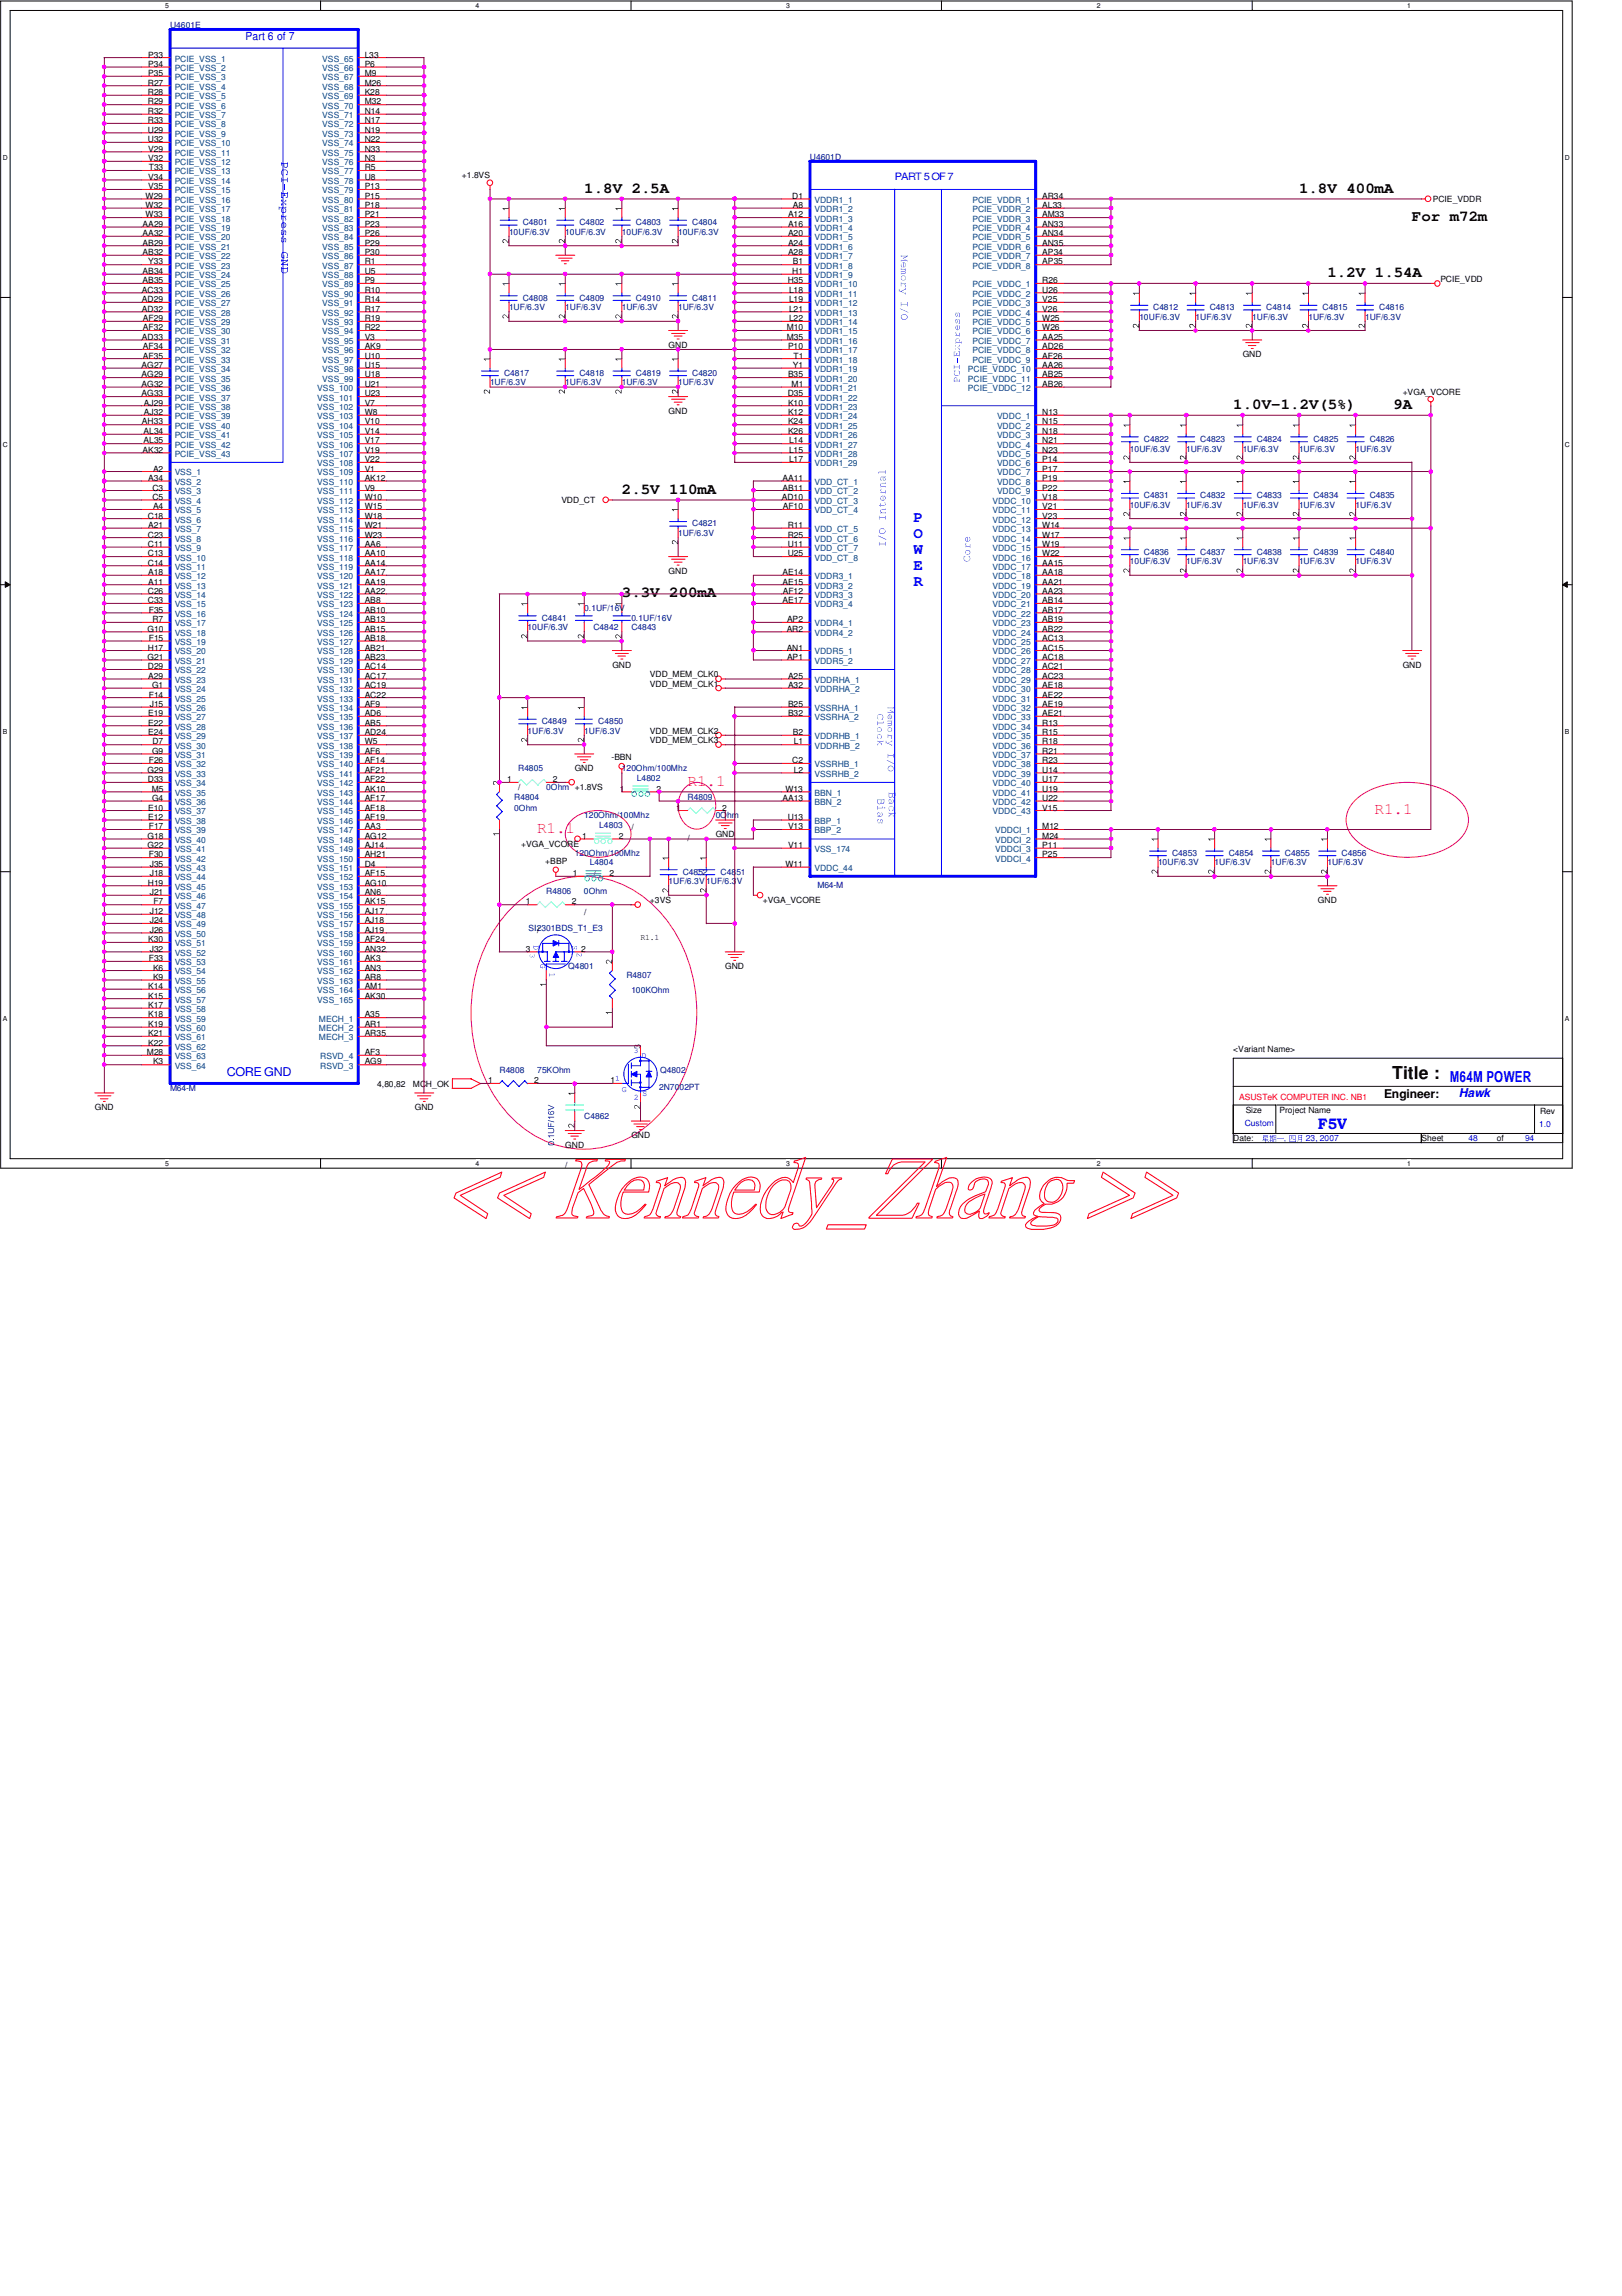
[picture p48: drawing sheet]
<svg xmlns="http://www.w3.org/2000/svg" width="210mm" height="297mm" viewBox="0 0 210 297" stroke-linecap="round" stroke-linejoin="round" font-family="sans-serif">
<defs><g id="words">
<text font-size="2.3" x="180.2" y="139.7">Title :</text>
<g font-size="2.1" fill="#ff0080">
<text x="89" y="101.7">R1.1</text>
<text x="69.5" y="107.8">R1.1</text>
<text x="177.9" y="105.3">R1.1</text>
</g>
<g font-size="1.9">
<text x="75.6" y="24.9">1.8V 2.5A</text>
<text x="168.1" y="24.9">1.8V 400mA</text>
<text x="182.7" y="28.6">For m72m</text>
<text x="171.8" y="35.9">1.2V 1.54A</text>
<text x="159.6" y="52.9">1.0V-1.2V(5%)</text>
<text x="180.3" y="52.9">9A</text>
<text x="80.5" y="63.9">2.5V 110mA</text>
<text x="80.5" y="77.3">3.3V 200mA</text>
</g>
<g font-size="1.9" fill="#00f">
<text x="118.2" y="67.5">P</text>
<text x="118.2" y="69.6">O</text>
<text x="118.2" y="71.7">W</text>
<text x="118.2" y="73.7">E</text>
<text x="118.2" y="75.8">R</text>
<text x="187.6" y="140">M64M POWER</text>
<text x="170.6" y="146">F5V</text>
</g>
<g font-size="1.6" fill="#00f">
<text x="29.3" y="139.1">CORE GND</text>
<text x="188.8" y="142">Hawk</text>
</g>
<text font-size="1.6" x="179.1" y="142">Engineer:</text>
<text font-size="1.4" fill="#00f" x="31.7" y="5.1">Part 6 of 7</text>
<text font-size="1.3" fill="#00f" x="115.8" y="23.3">PART 5 OF 7</text>
<g font-size="1.1" fill="#000080">
<text x="22" y="3.6">U4601E</text>
<text x="104.8" y="20.7">U4601D</text>
<text x="67.6" y="29.2">C4801</text>
<text x="75" y="29.2">C4802</text>
<text x="82.3" y="29.2">C4803</text>
<text x="89.6" y="29.2">C4804</text>
<text x="65.9" y="30.4">10UF/6.3V</text>
<text x="73.2" y="30.4">10UF/6.3V</text>
<text x="80.5" y="30.4">10UF/6.3V</text>
<text x="87.8" y="30.4">10UF/6.3V</text>
<text x="65.9" y="40.1">1UF/6.3V</text>
<text x="67.6" y="38.9">C4808</text>
<text x="73.2" y="40.1">1UF/6.3V</text>
<text x="75" y="38.9">C4809</text>
<text x="80.5" y="40.1">1UF/6.3V</text>
<text x="82.3" y="38.9">C4910</text>
<text x="87.8" y="40.1">1UF/6.3V</text>
<text x="89.6" y="38.9">C4811</text>
<text x="147.4" y="41.4">10UF/6.3V</text>
<text x="149.2" y="40.1">C4812</text>
<text x="154.7" y="41.4">1UF/6.3V</text>
<text x="156.5" y="40.1">C4813</text>
<text x="162.1" y="41.4">1UF/6.3V</text>
<text x="163.9" y="40.1">C4814</text>
<text x="169.3" y="41.4">1UF/6.3V</text>
<text x="171.2" y="40.1">C4815</text>
<text x="176.7" y="41.4">1UF/6.3V</text>
<text x="178.5" y="40.1">C4816</text>
<text x="63.4" y="49.9">1UF/6.3V</text>
<text x="65.2" y="48.6">C4817</text>
<text x="73.2" y="49.9">1UF/6.3V</text>
<text x="75" y="48.6">C4818</text>
<text x="80.5" y="49.9">1UF/6.3V</text>
<text x="82.3" y="48.6">C4819</text>
<text x="87.8" y="49.9">1UF/6.3V</text>
<text x="89.6" y="48.6">C4820</text>
<text x="146.2" y="58.4">10UF/6.3V</text>
<text x="148" y="57.2">C4822</text>
<text x="153.5" y="58.4">1UF/6.3V</text>
<text x="155.3" y="57.2">C4823</text>
<text x="160.8" y="58.4">1UF/6.3V</text>
<text x="162.6" y="57.2">C4824</text>
<text x="168.1" y="58.4">1UF/6.3V</text>
<text x="170" y="57.2">C4825</text>
<text x="175.4" y="58.4">1UF/6.3V</text>
<text x="177.2" y="57.2">C4826</text>
<text x="146.2" y="65.7">10UF/6.3V</text>
<text x="148" y="64.5">C4831</text>
<text x="153.5" y="65.7">1UF/6.3V</text>
<text x="155.3" y="64.5">C4832</text>
<text x="160.8" y="65.7">1UF/6.3V</text>
<text x="162.6" y="64.5">C4833</text>
<text x="168.1" y="65.7">1UF/6.3V</text>
<text x="170" y="64.5">C4834</text>
<text x="175.4" y="65.7">1UF/6.3V</text>
<text x="177.2" y="64.5">C4835</text>
<text x="87.8" y="69.3">1UF/6.3V</text>
<text x="89.6" y="68.1">C4821</text>
<text x="148" y="71.8">C4836</text>
<text x="155.3" y="71.8">C4837</text>
<text x="162.6" y="71.8">C4838</text>
<text x="170" y="71.8">C4839</text>
<text x="177.2" y="71.8">C4840</text>
<text x="146.2" y="73">10UF/6.3V</text>
<text x="153.5" y="73">1UF/6.3V</text>
<text x="160.8" y="73">1UF/6.3V</text>
<text x="168.1" y="73">1UF/6.3V</text>
<text x="175.4" y="73">1UF/6.3V</text>
<text x="68.3" y="81.5">10UF/6.3V</text>
<text x="70.1" y="80.3">C4841</text>
<text x="75.6" y="79.1">0.1UF/16V</text>
<text x="76.8" y="81.5">C4842</text>
<text x="81.7" y="81.5">C4843</text>
<text x="81.7" y="80.3">0.1UF/16V</text>
<text x="68.3" y="94.9">1UF/6.3V</text>
<text x="70.1" y="93.7">C4849</text>
<text x="75.6" y="94.9">1UF/6.3V</text>
<text x="77.4" y="93.7">C4850</text>
<text x="67.1" y="99.8">R4805</text>
<text x="80.5" y="99.8">120Ohm/100Mhz</text>
<text x="82.4" y="101">L4802</text>
<text x="66.5" y="103.5">R4804</text>
<text x="66.5" y="104.9">0Ohm</text>
<text x="70.7" y="102.2">0Ohm +1.8VS</text>
<text x="75.6" y="105.9">120Ohm/100Mhz</text>
<text x="77.6" y="107.1">L4803</text>
<text x="89" y="103.5">R4809</text>
<text x="92.6" y="105.9">0Ohm</text>
<text x="74.4" y="110.7">120Ohm/100Mhz</text>
<text x="76.3" y="112">L4804</text>
<text x="88.3" y="113.2">C4852</text>
<text x="93.3" y="113.2">C4851</text>
<text x="149.9" y="112">10UF/6.3V</text>
<text x="151.7" y="110.7">C4853</text>
<text x="157.2" y="112">1UF/6.3V</text>
<text x="159" y="110.7">C4854</text>
<text x="164.5" y="112">1UF/6.3V</text>
<text x="166.3" y="110.7">C4855</text>
<text x="171.8" y="112">1UF/6.3V</text>
<text x="173.6" y="110.7">C4856</text>
<text x="70.7" y="115.6">R4806</text>
<text x="75.6" y="115.6">0Ohm</text>
<text x="86.5" y="114.4">1UF/6.3V 1UF/6.3V</text>
<text x="105.8" y="114.9">M64-M</text>
<text x="68.4" y="120.5">SI2301BDS_T1_E3</text>
<text x="73.5" y="125.4">Q4801</text>
<text x="81.1" y="126.6">R4807</text>
<text x="81.7" y="128.5">100KOhm</text>
<text x="22" y="141.2">M64-M</text>
<text x="64.6" y="138.8">R4808</text>
<text x="69.5" y="138.8">75KOhm</text>
<text x="85.3" y="141">2N7002PT</text>
<text x="85.4" y="138.8">Q4802</text>
<text x="75.6" y="144.8">C4862</text>
</g>
<g font-size="1.1">
<text x="19.1" y="11.1">R27</text>
<text x="19.2" y="7.5">P33</text>
<text x="19.2" y="8.7">P34</text>
<text x="19.2" y="9.9">P35</text>
<text x="47.2" y="7.5">L33</text>
<text x="47.2" y="8.7">P6</text>
<text x="47.2" y="9.9">M9</text>
<text x="47.2" y="11.1">M26</text>
<text x="19.1" y="12.3">R28</text>
<text x="19.1" y="13.5">R29</text>
<text x="19.1" y="14.7">R32</text>
<text x="19.1" y="16">R33</text>
<text x="19.1" y="17.2">U29</text>
<text x="47.2" y="12.3">K28</text>
<text x="47.2" y="13.5">M32</text>
<text x="47.2" y="14.7">N14</text>
<text x="47.2" y="16">N17</text>
<text x="47.2" y="17.2">N19</text>
<text x="19.1" y="18.4">U32</text>
<text x="19.2" y="19.6">V29</text>
<text x="19.2" y="20.8">V32</text>
<text x="19.2" y="23.3">V34</text>
<text x="19.3" y="22.1">T33</text>
<text x="47.2" y="23.3">U8</text>
<text x="47.2" y="18.4">N22</text>
<text x="47.2" y="19.6">N33</text>
<text x="47.2" y="20.8">N3</text>
<text x="47.2" y="22.1">R5</text>
<text x="59.8" y="23.1">+1.8VS</text>
<text x="18.5" y="29.3">AA29</text>
<text x="18.8" y="28.1">W33</text>
<text x="18.8" y="26.9">W32</text>
<text x="18.8" y="25.7">W29</text>
<text x="19.2" y="24.5">V35</text>
<text x="47.2" y="24.5">P13</text>
<text x="47.2" y="25.7">P15</text>
<text x="47.2" y="26.9">P18</text>
<text x="47.2" y="28.1">P21</text>
<text x="47.2" y="29.3">P23</text>
<text x="102" y="28.1">A12</text>
<text x="102" y="29.3">A16</text>
<text x="102.5" y="25.7">D1</text>
<text x="102.6" y="26.9">A8</text>
<text x="134.9" y="26.9">AL33</text>
<text x="134.9" y="25.7">AR34</text>
<text x="134.9" y="29.3">AN33</text>
<text x="134.9" y="28.1">AM33</text>
<text x="185.4" y="26.1">PCIE_VDDR</text>
<text x="18.5" y="33">AB32</text>
<text x="18.5" y="31.8">AB29</text>
<text x="18.5" y="30.6">AA32</text>
<text x="18.5" y="35.4">AB34</text>
<text x="19.2" y="34.2">Y33</text>
<text x="47.2" y="30.6">P26</text>
<text x="47.2" y="31.8">P29</text>
<text x="47.2" y="33">P30</text>
<text x="47.2" y="34.2">R1</text>
<text x="47.2" y="35.4">U5</text>
<text x="102" y="30.6">A20</text>
<text x="102" y="31.8">A24</text>
<text x="102" y="33">A28</text>
<text x="102.5" y="35.4">H1</text>
<text x="102.6" y="34.2">B1</text>
<text x="134.9" y="30.6">AN34</text>
<text x="134.9" y="31.8">AN35</text>
<text x="134.9" y="33">AP34</text>
<text x="134.9" y="34.2">AP35</text>
<text x="18.4" y="40.3">AD32</text>
<text x="18.4" y="39.1">AD29</text>
<text x="18.4" y="37.9">AC33</text>
<text x="18.5" y="36.7">AB35</text>
<text x="18.5" y="41.5">AF29</text>
<text x="47.2" y="36.7">P9</text>
<text x="47.2" y="37.9">R10</text>
<text x="47.2" y="39.1">R14</text>
<text x="47.2" y="40.3">R17</text>
<text x="47.2" y="41.5">R19</text>
<text x="101.9" y="36.7">H35</text>
<text x="102.1" y="37.9">L18</text>
<text x="102.1" y="39.1">L19</text>
<text x="102.1" y="40.3">L21</text>
<text x="102.1" y="41.5">L22</text>
<text x="134.9" y="36.7">R26</text>
<text x="134.9" y="37.9">U26</text>
<text x="134.9" y="39.1">V25</text>
<text x="134.9" y="40.3">V26</text>
<text x="134.9" y="41.5">W25</text>
<text x="186.4" y="36.5">PCIE_VDD</text>
<text x="18.3" y="47.6">AG27</text>
<text x="18.4" y="43.9">AD33</text>
<text x="18.5" y="42.8">AF32</text>
<text x="18.5" y="45.2">AF34</text>
<text x="18.5" y="46.4">AF35</text>
<text x="47.2" y="46.4">U10</text>
<text x="47.2" y="47.6">U15</text>
<text x="47.2" y="42.8">R22</text>
<text x="47.2" y="43.9">V3</text>
<text x="47.2" y="45.2">AK9</text>
<text x="86.5" y="45">GND</text>
<text x="101.8" y="42.8">M10</text>
<text x="101.8" y="43.9">M35</text>
<text x="102" y="45.2">P10</text>
<text x="102.6" y="47.6">Y1</text>
<text x="102.7" y="46.4">T1</text>
<text x="134.9" y="42.8">W26</text>
<text x="134.9" y="43.9">AA25</text>
<text x="134.9" y="45.2">AD26</text>
<text x="134.9" y="46.4">AF26</text>
<text x="134.9" y="47.6">AA26</text>
<text x="160.8" y="46.2">GND</text>
<text x="18.3" y="48.8">AG29</text>
<text x="18.3" y="50">AG32</text>
<text x="18.3" y="51.3">AG33</text>
<text x="18.6" y="52.5">AJ29</text>
<text x="18.6" y="53.7">AJ32</text>
<text x="47.2" y="48.8">U18</text>
<text x="47.2" y="51.3">U23</text>
<text x="47.2" y="50">U21</text>
<text x="47.2" y="52.5">V7</text>
<text x="47.2" y="53.7">W8</text>
<text x="86.5" y="53.5">GND</text>
<text x="101.9" y="51.3">D35</text>
<text x="102" y="48.8">B35</text>
<text x="102" y="52.5">K10</text>
<text x="102" y="53.7">K12</text>
<text x="102.4" y="50">M1</text>
<text x="134.9" y="53.7">N13</text>
<text x="134.9" y="48.8">AB25</text>
<text x="134.9" y="50">AB26</text>
<text x="181.5" y="51.1">+VGA_VCORE</text>
<text x="18.4" y="54.9">AH33</text>
<text x="18.5" y="58.6">AK32</text>
<text x="18.6" y="56.1">AL34</text>
<text x="18.6" y="57.4">AL35</text>
<text x="47.2" y="54.9">V10</text>
<text x="47.2" y="56.1">V14</text>
<text x="47.2" y="57.4">V17</text>
<text x="47.2" y="58.6">V19</text>
<text x="47.2" y="59.8">V22</text>
<text x="102" y="54.9">K24</text>
<text x="102" y="56.1">K26</text>
<text x="102.1" y="57.4">L14</text>
<text x="102.1" y="58.6">L15</text>
<text x="102.1" y="59.8">L17</text>
<text x="134.9" y="54.9">N15</text>
<text x="134.9" y="56.1">N18</text>
<text x="134.9" y="57.4">N21</text>
<text x="134.9" y="58.6">N23</text>
<text x="134.9" y="59.8">P14</text>
<text x="19.2" y="62.2">A34</text>
<text x="19.7" y="64.6">C5</text>
<text x="19.7" y="63.5">C3</text>
<text x="19.8" y="61">A2</text>
<text x="19.8" y="65.9">A4</text>
<text x="47.2" y="61">V1</text>
<text x="47.2" y="62.2">AK12</text>
<text x="47.2" y="63.5">V9</text>
<text x="47.2" y="64.6">W10</text>
<text x="47.2" y="65.9">W15</text>
<text x="72.6" y="65.1">VDD_CT</text>
<text x="101.2" y="64.6">AD10</text>
<text x="101.3" y="63.5">AB11</text>
<text x="101.3" y="62.2">AA11</text>
<text x="101.3" y="65.9">AF10</text>
<text x="134.9" y="61">P17</text>
<text x="134.9" y="62.2">P19</text>
<text x="134.9" y="63.5">P22</text>
<text x="134.9" y="64.6">V18</text>
<text x="134.9" y="65.9">V21</text>
<text x="19.1" y="67.1">C18</text>
<text x="19.1" y="69.6">C23</text>
<text x="19.1" y="70.7">C11</text>
<text x="19.1" y="72">C13</text>
<text x="19.2" y="68.3">A21</text>
<text x="47.2" y="67.1">W18</text>
<text x="47.2" y="68.3">W21</text>
<text x="47.2" y="69.6">W23</text>
<text x="47.2" y="70.7">AA6</text>
<text x="47.2" y="72">AA10</text>
<text x="101.9" y="68.3">R11</text>
<text x="101.9" y="69.6">R25</text>
<text x="101.9" y="70.7">U11</text>
<text x="101.9" y="72">U25</text>
<text x="134.9" y="67.1">V23</text>
<text x="134.9" y="68.3">W14</text>
<text x="134.9" y="69.6">W17</text>
<text x="134.9" y="70.7">W19</text>
<text x="134.9" y="72">W22</text>
<text x="19.1" y="73.2">C14</text>
<text x="19.1" y="76.8">C26</text>
<text x="19.2" y="75.6">A11</text>
<text x="19.2" y="74.4">A18</text>
<text x="47.2" y="73.2">AA14</text>
<text x="47.2" y="74.4">AA17</text>
<text x="47.2" y="75.6">AA19</text>
<text x="47.2" y="76.8">AA22</text>
<text x="86.5" y="74.2">GND</text>
<text x="101.3" y="74.4">AE14</text>
<text x="101.3" y="75.6">AE15</text>
<text x="101.3" y="76.8">AF12</text>
<text x="134.9" y="73.2">AA15</text>
<text x="134.9" y="74.4">AA18</text>
<text x="134.9" y="75.6">AA21</text>
<text x="134.9" y="76.8">AA23</text>
<text x="19.1" y="81.7">G10</text>
<text x="19.1" y="78.1">C33</text>
<text x="19.3" y="79.2">F35</text>
<text x="19.3" y="82.9">F15</text>
<text x="19.7" y="80.5">R7</text>
<text x="47.2" y="78.1">AB8</text>
<text x="47.2" y="79.2">AB10</text>
<text x="47.2" y="80.5">AB13</text>
<text x="47.2" y="81.7">AB15</text>
<text x="47.2" y="82.9">AB18</text>
<text x="101.3" y="78.1">AE17</text>
<text x="101.8" y="81.7">AR2</text>
<text x="101.9" y="80.5">AP2</text>
<text x="134.9" y="78.1">AB14</text>
<text x="134.9" y="79.2">AB17</text>
<text x="134.9" y="80.5">AB19</text>
<text x="134.9" y="81.7">AB22</text>
<text x="134.9" y="82.9">AC13</text>
<text x="19.1" y="85.3">G21</text>
<text x="19.1" y="84.2">H17</text>
<text x="19.1" y="86.6">D29</text>
<text x="19.2" y="87.8">A29</text>
<text x="19.7" y="89">G1</text>
<text x="47.2" y="84.2">AB21</text>
<text x="47.2" y="85.3">AB23</text>
<text x="47.2" y="86.6">AC14</text>
<text x="47.2" y="87.8">AC17</text>
<text x="47.2" y="89">AC19</text>
<text x="79.2" y="86.4">GND</text>
<text x="84.1" y="87.6">VDD_MEM_CLK0</text>
<text x="84.1" y="88.9">VDD_MEM_CLK1</text>
<text x="101.8" y="84.2">AN1</text>
<text x="101.9" y="85.3">AP1</text>
<text x="102" y="89">A32</text>
<text x="102" y="87.8">A25</text>
<text x="134.9" y="84.2">AC15</text>
<text x="134.9" y="85.3">AC18</text>
<text x="134.9" y="86.6">AC21</text>
<text x="134.9" y="87.8">AC23</text>
<text x="134.9" y="89">AE18</text>
<text x="181.5" y="86.4">GND</text>
<text x="19.2" y="92.7">E19</text>
<text x="19.2" y="93.9">E22</text>
<text x="19.2" y="95.1">E24</text>
<text x="19.3" y="90.3">F14</text>
<text x="19.4" y="91.4">J15</text>
<text x="47.2" y="90.3">AC22</text>
<text x="47.2" y="91.4">AF9</text>
<text x="47.2" y="92.7">AD6</text>
<text x="47.2" y="93.9">AB5</text>
<text x="47.2" y="95.1">AD24</text>
<text x="84.1" y="94.9">VDD_MEM_CLK2</text>
<text x="102" y="92.7">B32</text>
<text x="102" y="91.4">B25</text>
<text x="102.6" y="95.1">B2</text>
<text x="134.9" y="90.3">AE22</text>
<text x="134.9" y="91.4">AE19</text>
<text x="134.9" y="92.7">AE21</text>
<text x="134.9" y="93.9">R13</text>
<text x="134.9" y="95.1">R15</text>
<text x="19.1" y="100">G29</text>
<text x="19.1" y="101.2">D33</text>
<text x="19.3" y="98.8">F26</text>
<text x="19.7" y="97.5">G9</text>
<text x="19.7" y="96.3">D7</text>
<text x="47.2" y="96.3">W5</text>
<text x="47.2" y="97.5">AF6</text>
<text x="47.2" y="98.8">AF14</text>
<text x="47.2" y="100">AF21</text>
<text x="47.2" y="101.2">AF22</text>
<text x="65.6" y="101.2">1</text>
<text x="71.5" y="101.2">2</text>
<text x="74.4" y="99.8">GND</text>
<text x="79.1" y="98.3">-BBN</text>
<text x="84.1" y="96.1">VDD_MEM_CLK3</text>
<text x="102.5" y="98.8">C2</text>
<text x="102.7" y="96.3">L1</text>
<text x="102.7" y="100">L2</text>
<text x="134.9" y="96.3">R18</text>
<text x="134.9" y="97.5">R21</text>
<text x="134.9" y="98.8">R23</text>
<text x="134.9" y="100">U14</text>
<text x="134.9" y="101.2">U17</text>
<text x="19.2" y="104.9">E10</text>
<text x="19.2" y="106.1">E12</text>
<text x="19.3" y="107.3">F17</text>
<text x="19.6" y="102.4">M5</text>
<text x="19.7" y="103.6">G4</text>
<text x="47.2" y="102.4">AK10</text>
<text x="47.2" y="103.6">AF17</text>
<text x="47.2" y="104.9">AF18</text>
<text x="47.2" y="106.1">AF19</text>
<text x="47.2" y="107.3">AA3</text>
<text x="67.1" y="102.2">/</text>
<text x="80.2" y="102.4">1</text>
<text x="81.7" y="107.4">/</text>
<text x="85" y="102.4">2</text>
<text x="87.5" y="104.9">1</text>
<text x="93.5" y="104.9">2</text>
<text x="101.3" y="103.6">AA13</text>
<text x="101.6" y="102.4">W13</text>
<text x="101.9" y="106.1">U13</text>
<text x="102" y="107.3">V13</text>
<text x="134.9" y="107.3">M12</text>
<text x="134.9" y="102.4">U19</text>
<text x="134.9" y="103.6">U22</text>
<text x="134.9" y="104.9">V15</text>
<text x="19.1" y="108.5">G18</text>
<text x="19.1" y="109.7">G22</text>
<text x="19.3" y="110.9">F30</text>
<text x="19.4" y="112.1">J35</text>
<text x="19.4" y="113.4">J18</text>
<text x="47.2" y="108.5">AG12</text>
<text x="47.2" y="109.7">AJ14</text>
<text x="47.2" y="110.9">AH21</text>
<text x="47.2" y="112.1">D4</text>
<text x="47.2" y="113.4">AF15</text>
<text x="67.4" y="109.5">+VGA_VCORE</text>
<text x="70.6" y="111.7">+BBP</text>
<text x="74.1" y="113.4">1</text>
<text x="75.4" y="108.5">1</text>
<text x="76.8" y="113.4">/</text>
<text x="78.9" y="113.4">2</text>
<text x="80.1" y="108.5">2</text>
<text x="89" y="108.8">/</text>
<text x="92.6" y="108.3">GND</text>
<text x="101.6" y="112.1">W11</text>
<text x="102" y="109.7">V11</text>
<text x="134.9" y="108.5">M24</text>
<text x="134.9" y="109.7">P11</text>
<text x="134.9" y="110.9">P25</text>
<text x="19.1" y="114.6">H19</text>
<text x="19.4" y="115.8">J21</text>
<text x="19.4" y="118.2">J12</text>
<text x="19.4" y="119.5">J24</text>
<text x="19.9" y="117">F7</text>
<text x="47.2" y="114.6">AG10</text>
<text x="47.2" y="115.8">AN6</text>
<text x="47.2" y="117">AK15</text>
<text x="47.2" y="118.2">AJ17</text>
<text x="47.2" y="119.5">AJ18</text>
<text x="68" y="117">1</text>
<text x="74" y="117">2</text>
<text x="75.6" y="118.3">/</text>
<text x="84.1" y="116.8">+3VS</text>
<text x="98.7" y="116.8">+VGA_VCORE</text>
<text x="170.6" y="116.8">GND</text>
<text x="19.2" y="121.9">K30</text>
<text x="19.3" y="124.3">F33</text>
<text x="19.4" y="120.7">J26</text>
<text x="19.4" y="123.1">J32</text>
<text x="19.8" y="125.6">K6</text>
<text x="47.2" y="120.7">AJ19</text>
<text x="47.2" y="121.9">AF24</text>
<text x="47.2" y="123.1">AN32</text>
<text x="47.2" y="124.3">AK3</text>
<text x="47.2" y="125.6">AN3</text>
<text x="68" y="123.1">3</text>
<text x="69.5" y="120.7">/</text>
<text x="75.2" y="123.1">2</text>
<text x="82.9" y="121.6">R1.1</text>
<text x="93.9" y="125.4">GND</text>
<text x="19.2" y="128">K14</text>
<text x="19.2" y="130.4">K17</text>
<text x="19.2" y="131.6">K18</text>
<text x="19.2" y="129.2">K15</text>
<text x="19.8" y="126.7">K9</text>
<text x="47.2" y="126.7">AR8</text>
<text x="47.2" y="128">AM1</text>
<text x="47.2" y="129.2">AK30</text>
<text x="47.2" y="131.6">A35</text>
<text x="19" y="136.5">M28</text>
<text x="19.2" y="132.8">K19</text>
<text x="19.2" y="134.1">K21</text>
<text x="19.2" y="135.3">K22</text>
<text x="19.8" y="137.7">K3</text>
<text x="47.2" y="137.7">AG9</text>
<text x="47.2" y="136.5">AF3</text>
<text x="47.2" y="132.8">AR1</text>
<text x="47.2" y="134.1">AR35</text>
<text x="159.6" y="136.1">&lt;Variant Name&gt;</text>
<text x="12.3" y="143.6">GND</text>
<text x="48.8" y="140.6">4,80,82</text>
<text x="53.4" y="140.6">MCH_OK</text>
<text x="53.7" y="143.6">GND</text>
<text x="63.2" y="140.2">1</text>
<text x="69.1" y="140.2">2</text>
<text x="79" y="140.2">1</text>
<text x="161.2" y="144">Size</text>
<text x="165.6" y="144">Project Name</text>
<text x="73.2" y="148.5">GND</text>
<text x="81.7" y="147.3">GND</text>
<text x="159.6" y="147.7">Date:</text>
<text x="183.9" y="147.7">Sheet</text>
<text x="193.7" y="147.7">of</text>
<text x="199.3" y="144.1">Rev</text>
<text x="73.2" y="151">/</text>
</g>
<g font-size="1.1" fill="#004080">
<text x="22.6" y="8">PCIE_VSS_1</text>
<text x="22.6" y="9.2">PCIE_VSS_2</text>
<text x="22.6" y="10.4">PCIE_VSS_3</text>
<text x="22.6" y="11.6">PCIE_VSS_4</text>
<text x="41.7" y="8">VSS_65</text>
<text x="41.7" y="9.2">VSS_66</text>
<text x="41.7" y="10.4">VSS_67</text>
<text x="41.7" y="11.6">VSS_68</text>
<text x="22.6" y="12.8">PCIE_VSS_5</text>
<text x="22.6" y="14.1">PCIE_VSS_6</text>
<text x="22.6" y="15.3">PCIE_VSS_7</text>
<text x="22.6" y="16.5">PCIE_VSS_8</text>
<text x="22.6" y="17.7">PCIE_VSS_9</text>
<text x="41.7" y="12.8">VSS_69</text>
<text x="41.7" y="14.1">VSS_70</text>
<text x="41.7" y="15.3">VSS_71</text>
<text x="41.7" y="16.5">VSS_72</text>
<text x="41.7" y="17.7">VSS_73</text>
<text x="22.6" y="18.9">PCIE_VSS_10</text>
<text x="22.6" y="20.2">PCIE_VSS_11</text>
<text x="22.6" y="21.4">PCIE_VSS_12</text>
<text x="22.6" y="22.6">PCIE_VSS_13</text>
<text x="22.6" y="23.8">PCIE_VSS_14</text>
<text x="41.7" y="23.8">VSS_78</text>
<text x="41.7" y="18.9">VSS_74</text>
<text x="41.7" y="20.2">VSS_75</text>
<text x="41.7" y="21.4">VSS_76</text>
<text x="41.7" y="22.6">VSS_77</text>
<text x="22.6" y="25">PCIE_VSS_15</text>
<text x="22.6" y="29.9">PCIE_VSS_19</text>
<text x="22.6" y="28.7">PCIE_VSS_18</text>
<text x="22.6" y="27.4">PCIE_VSS_17</text>
<text x="22.6" y="26.2">PCIE_VSS_16</text>
<text x="41.7" y="25">VSS_79</text>
<text x="41.7" y="26.2">VSS_80</text>
<text x="41.7" y="27.4">VSS_81</text>
<text x="41.7" y="28.7">VSS_82</text>
<text x="41.7" y="29.9">VSS_83</text>
<text x="105.4" y="26.2">VDDR1_1</text>
<text x="105.4" y="27.4">VDDR1_2</text>
<text x="105.4" y="28.7">VDDR1_3</text>
<text x="105.4" y="29.9">VDDR1_4</text>
<text x="125.9" y="27.4">PCIE_VDDR_2</text>
<text x="125.9" y="26.2">PCIE_VDDR_1</text>
<text x="125.9" y="29.9">PCIE_VDDR_4</text>
<text x="125.9" y="28.7">PCIE_VDDR_3</text>
<text x="22.6" y="33.5">PCIE_VSS_22</text>
<text x="22.6" y="32.3">PCIE_VSS_21</text>
<text x="22.6" y="31.1">PCIE_VSS_20</text>
<text x="22.6" y="36">PCIE_VSS_24</text>
<text x="22.6" y="34.8">PCIE_VSS_23</text>
<text x="41.7" y="31.1">VSS_84</text>
<text x="41.7" y="32.3">VSS_85</text>
<text x="41.7" y="33.5">VSS_86</text>
<text x="41.7" y="34.8">VSS_87</text>
<text x="41.7" y="36">VSS_88</text>
<text x="105.4" y="31.1">VDDR1_5</text>
<text x="105.4" y="32.3">VDDR1_6</text>
<text x="105.4" y="33.5">VDDR1_7</text>
<text x="105.4" y="34.8">VDDR1_8</text>
<text x="105.4" y="36">VDDR1_9</text>
<text x="125.9" y="31.1">PCIE_VDDR_5</text>
<text x="125.9" y="32.3">PCIE_VDDR_6</text>
<text x="125.9" y="33.5">PCIE_VDDR_7</text>
<text x="125.9" y="34.8">PCIE_VDDR_8</text>
<text x="22.6" y="37.2">PCIE_VSS_25</text>
<text x="22.6" y="40.9">PCIE_VSS_28</text>
<text x="22.6" y="39.6">PCIE_VSS_27</text>
<text x="22.6" y="38.4">PCIE_VSS_26</text>
<text x="41.7" y="37.2">VSS_89</text>
<text x="41.7" y="38.4">VSS_90</text>
<text x="41.7" y="39.6">VSS_91</text>
<text x="41.7" y="40.9">VSS_92</text>
<text x="105.4" y="37.2">VDDR1_10</text>
<text x="105.4" y="38.4">VDDR1_11</text>
<text x="105.4" y="39.6">VDDR1_12</text>
<text x="105.4" y="40.9">VDDR1_13</text>
<text x="125.9" y="37.2">PCIE_VDDC_1</text>
<text x="125.9" y="38.4">PCIE_VDDC_2</text>
<text x="125.9" y="39.6">PCIE_VDDC_3</text>
<text x="125.9" y="40.9">PCIE_VDDC_4</text>
<text x="22.6" y="46.9">PCIE_VSS_33</text>
<text x="22.6" y="44.5">PCIE_VSS_31</text>
<text x="22.6" y="43.3">PCIE_VSS_30</text>
<text x="22.6" y="42.1">PCIE_VSS_29</text>
<text x="22.6" y="45.7">PCIE_VSS_32</text>
<text x="41.7" y="46.9">VSS_97</text>
<text x="41.7" y="42.1">VSS_93</text>
<text x="41.7" y="43.3">VSS_94</text>
<text x="41.7" y="44.5">VSS_95</text>
<text x="41.7" y="45.7">VSS_96</text>
<text x="105.4" y="42.1">VDDR1_14</text>
<text x="105.4" y="43.3">VDDR1_15</text>
<text x="105.4" y="44.5">VDDR1_16</text>
<text x="105.4" y="45.7">VDDR1_17</text>
<text x="105.4" y="46.9">VDDR1_18</text>
<text x="125.9" y="42.1">PCIE_VDDC_5</text>
<text x="125.9" y="43.3">PCIE_VDDC_6</text>
<text x="125.9" y="44.5">PCIE_VDDC_7</text>
<text x="125.9" y="45.7">PCIE_VDDC_8</text>
<text x="125.9" y="46.9">PCIE_VDDC_9</text>
<text x="22.6" y="48.1">PCIE_VSS_34</text>
<text x="22.6" y="49.4">PCIE_VSS_35</text>
<text x="22.6" y="50.6">PCIE_VSS_36</text>
<text x="22.6" y="51.8">PCIE_VSS_37</text>
<text x="22.6" y="53">PCIE_VSS_38</text>
<text x="41.1" y="50.6">VSS_100</text>
<text x="41.1" y="53">VSS_102</text>
<text x="41.1" y="51.8">VSS_101</text>
<text x="41.7" y="48.1">VSS_98</text>
<text x="41.7" y="49.4">VSS_99</text>
<text x="105.4" y="50.6">VDDR1_21</text>
<text x="105.4" y="49.4">VDDR1_20</text>
<text x="105.4" y="48.1">VDDR1_19</text>
<text x="105.4" y="51.8">VDDR1_22</text>
<text x="105.4" y="53">VDDR1_23</text>
<text x="125.3" y="48.1">PCIE_VDDC_10</text>
<text x="125.3" y="49.4">PCIE_VDDC_11</text>
<text x="125.3" y="50.6">PCIE_VDDC_12</text>
<text x="22.6" y="54.2">PCIE_VSS_39</text>
<text x="22.6" y="55.5">PCIE_VSS_40</text>
<text x="22.6" y="56.7">PCIE_VSS_41</text>
<text x="22.6" y="57.9">PCIE_VSS_42</text>
<text x="22.6" y="59.1">PCIE_VSS_43</text>
<text x="41.1" y="54.2">VSS_103</text>
<text x="41.1" y="55.5">VSS_104</text>
<text x="41.1" y="56.7">VSS_105</text>
<text x="41.1" y="57.9">VSS_106</text>
<text x="41.1" y="59.1">VSS_107</text>
<text x="105.4" y="54.2">VDDR1_24</text>
<text x="105.4" y="55.5">VDDR1_25</text>
<text x="105.4" y="56.7">VDDR1_26</text>
<text x="105.4" y="57.9">VDDR1_27</text>
<text x="105.4" y="59.1">VDDR1_28</text>
<text x="129" y="54.2">VDDC_1</text>
<text x="129" y="55.5">VDDC_2</text>
<text x="129" y="56.7">VDDC_3</text>
<text x="129" y="57.9">VDDC_4</text>
<text x="129" y="59.1">VDDC_5</text>
<text x="22.6" y="64">VSS_3</text>
<text x="22.6" y="61.5">VSS_1</text>
<text x="22.6" y="62.7">VSS_2</text>
<text x="22.6" y="65.2">VSS_4</text>
<text x="41.1" y="60.3">VSS_108</text>
<text x="41.1" y="61.5">VSS_109</text>
<text x="41.1" y="62.7">VSS_110</text>
<text x="41.1" y="64">VSS_111</text>
<text x="41.1" y="65.2">VSS_112</text>
<text x="105.4" y="64">VDD_CT_2</text>
<text x="105.4" y="65.2">VDD_CT_3</text>
<text x="105.4" y="60.3">VDDR1_29</text>
<text x="105.4" y="62.7">VDD_CT_1</text>
<text x="128.4" y="65.2">VDDC_10</text>
<text x="129" y="60.3">VDDC_6</text>
<text x="129" y="61.5">VDDC_7</text>
<text x="129" y="62.7">VDDC_8</text>
<text x="129" y="64">VDDC_9</text>
<text x="22.6" y="66.4">VSS_5</text>
<text x="22.6" y="67.6">VSS_6</text>
<text x="22.6" y="68.8">VSS_7</text>
<text x="22.6" y="70.1">VSS_8</text>
<text x="22.6" y="71.3">VSS_9</text>
<text x="41.1" y="66.4">VSS_113</text>
<text x="41.1" y="67.6">VSS_114</text>
<text x="41.1" y="68.8">VSS_115</text>
<text x="41.1" y="70.1">VSS_116</text>
<text x="41.1" y="71.3">VSS_117</text>
<text x="105.4" y="66.4">VDD_CT_4</text>
<text x="105.4" y="68.8">VDD_CT_5</text>
<text x="105.4" y="70.1">VDD_CT_6</text>
<text x="105.4" y="71.3">VDD_CT_7</text>
<text x="128.4" y="66.4">VDDC_11</text>
<text x="128.4" y="67.6">VDDC_12</text>
<text x="128.4" y="68.8">VDDC_13</text>
<text x="128.4" y="70.1">VDDC_14</text>
<text x="128.4" y="71.3">VDDC_15</text>
<text x="22.6" y="74.9">VSS_12</text>
<text x="22.6" y="72.5">VSS_10</text>
<text x="22.6" y="73.7">VSS_11</text>
<text x="22.6" y="76.2">VSS_13</text>
<text x="22.6" y="77.3">VSS_14</text>
<text x="41.1" y="72.5">VSS_118</text>
<text x="41.1" y="73.7">VSS_119</text>
<text x="41.1" y="74.9">VSS_120</text>
<text x="41.1" y="76.2">VSS_121</text>
<text x="41.1" y="77.3">VSS_122</text>
<text x="105.4" y="74.9">VDDR3_1</text>
<text x="105.4" y="76.2">VDDR3_2</text>
<text x="105.4" y="77.3">VDDR3_3</text>
<text x="105.4" y="72.5">VDD_CT_8</text>
<text x="128.4" y="72.5">VDDC_16</text>
<text x="128.4" y="73.7">VDDC_17</text>
<text x="128.4" y="74.9">VDDC_18</text>
<text x="128.4" y="76.2">VDDC_19</text>
<text x="128.4" y="77.3">VDDC_20</text>
<text x="22.6" y="78.6">VSS_15</text>
<text x="22.6" y="79.8">VSS_16</text>
<text x="22.6" y="81">VSS_17</text>
<text x="22.6" y="82.3">VSS_18</text>
<text x="22.6" y="83.4">VSS_19</text>
<text x="41.1" y="78.6">VSS_123</text>
<text x="41.1" y="79.8">VSS_124</text>
<text x="41.1" y="81">VSS_125</text>
<text x="41.1" y="82.3">VSS_126</text>
<text x="41.1" y="83.4">VSS_127</text>
<text x="105.4" y="78.6">VDDR3_4</text>
<text x="105.4" y="81">VDDR4_1</text>
<text x="105.4" y="82.3">VDDR4_2</text>
<text x="128.4" y="78.6">VDDC_21</text>
<text x="128.4" y="79.8">VDDC_22</text>
<text x="128.4" y="81">VDDC_23</text>
<text x="128.4" y="82.3">VDDC_24</text>
<text x="128.4" y="83.4">VDDC_25</text>
<text x="22.6" y="88.3">VSS_23</text>
<text x="22.6" y="84.7">VSS_20</text>
<text x="22.6" y="85.9">VSS_21</text>
<text x="22.6" y="87.1">VSS_22</text>
<text x="22.6" y="89.5">VSS_24</text>
<text x="41.1" y="84.7">VSS_128</text>
<text x="41.1" y="85.9">VSS_129</text>
<text x="41.1" y="87.1">VSS_130</text>
<text x="41.1" y="88.3">VSS_131</text>
<text x="41.1" y="89.5">VSS_132</text>
<text x="105.4" y="85.9">VDDR5_2</text>
<text x="105.4" y="84.7">VDDR5_1</text>
<text x="105.4" y="89.5">VDDRHA_2</text>
<text x="105.4" y="88.3">VDDRHA_1</text>
<text x="128.4" y="84.7">VDDC_26</text>
<text x="128.4" y="85.9">VDDC_27</text>
<text x="128.4" y="87.1">VDDC_28</text>
<text x="128.4" y="88.3">VDDC_29</text>
<text x="128.4" y="89.5">VDDC_30</text>
<text x="22.6" y="90.8">VSS_25</text>
<text x="22.6" y="92">VSS_26</text>
<text x="22.6" y="93.2">VSS_27</text>
<text x="22.6" y="94.4">VSS_28</text>
<text x="22.6" y="95.6">VSS_29</text>
<text x="41.1" y="90.8">VSS_133</text>
<text x="41.1" y="92">VSS_134</text>
<text x="41.1" y="93.2">VSS_135</text>
<text x="41.1" y="94.4">VSS_136</text>
<text x="41.1" y="95.6">VSS_137</text>
<text x="105.4" y="93.2">VSSRHA_2</text>
<text x="105.4" y="92">VSSRHA_1</text>
<text x="105.4" y="95.6">VDDRHB_1</text>
<text x="128.4" y="90.8">VDDC_31</text>
<text x="128.4" y="92">VDDC_32</text>
<text x="128.4" y="93.2">VDDC_33</text>
<text x="128.4" y="94.4">VDDC_34</text>
<text x="128.4" y="95.6">VDDC_35</text>
<text x="22.6" y="96.9">VSS_30</text>
<text x="22.6" y="98">VSS_31</text>
<text x="22.6" y="99.3">VSS_32</text>
<text x="22.6" y="100.5">VSS_33</text>
<text x="22.6" y="101.7">VSS_34</text>
<text x="41.1" y="96.9">VSS_138</text>
<text x="41.1" y="98">VSS_139</text>
<text x="41.1" y="99.3">VSS_140</text>
<text x="41.1" y="100.5">VSS_141</text>
<text x="41.1" y="101.7">VSS_142</text>
<text x="105.4" y="96.9">VDDRHB_2</text>
<text x="105.4" y="100.5">VSSRHB_2</text>
<text x="105.4" y="99.3">VSSRHB_1</text>
<text x="128.4" y="96.9">VDDC_36</text>
<text x="128.4" y="98">VDDC_37</text>
<text x="128.4" y="99.3">VDDC_38</text>
<text x="128.4" y="100.5">VDDC_39</text>
<text x="128.4" y="101.7">VDDC_40</text>
<text x="22.6" y="106.6">VSS_38</text>
<text x="22.6" y="107.8">VSS_39</text>
<text x="22.6" y="103">VSS_35</text>
<text x="22.6" y="104.1">VSS_36</text>
<text x="22.6" y="105.4">VSS_37</text>
<text x="41.1" y="103">VSS_143</text>
<text x="41.1" y="104.1">VSS_144</text>
<text x="41.1" y="105.4">VSS_145</text>
<text x="41.1" y="106.6">VSS_146</text>
<text x="41.1" y="107.8">VSS_147</text>
<text x="105.4" y="104.1">BBN_2</text>
<text x="105.4" y="107.8">BBP_2</text>
<text x="105.4" y="103">BBN_1</text>
<text x="105.4" y="106.6">BBP_1</text>
<text x="128.4" y="103">VDDC_41</text>
<text x="128.4" y="104.1">VDDC_42</text>
<text x="128.4" y="105.4">VDDC_43</text>
<text x="128.8" y="107.8">VDDCI_1</text>
<text x="22.6" y="109.1">VSS_40</text>
<text x="22.6" y="110.2">VSS_41</text>
<text x="22.6" y="111.5">VSS_42</text>
<text x="22.6" y="112.7">VSS_43</text>
<text x="22.6" y="113.9">VSS_44</text>
<text x="41.1" y="109.1">VSS_148</text>
<text x="41.1" y="110.2">VSS_149</text>
<text x="41.1" y="111.5">VSS_150</text>
<text x="41.1" y="112.7">VSS_151</text>
<text x="41.1" y="113.9">VSS_152</text>
<text x="105.4" y="112.7">VDDC_44</text>
<text x="105.4" y="110.2">VSS_174</text>
<text x="128.8" y="109.1">VDDCI_2</text>
<text x="128.8" y="110.2">VDDCI_3</text>
<text x="128.8" y="111.5">VDDCI_4</text>
<text x="22.6" y="115.1">VSS_45</text>
<text x="22.6" y="116.3">VSS_46</text>
<text x="22.6" y="117.6">VSS_47</text>
<text x="22.6" y="118.8">VSS_48</text>
<text x="22.6" y="120">VSS_49</text>
<text x="41.1" y="115.1">VSS_153</text>
<text x="41.1" y="116.3">VSS_154</text>
<text x="41.1" y="117.6">VSS_155</text>
<text x="41.1" y="118.8">VSS_156</text>
<text x="41.1" y="120">VSS_157</text>
<text x="22.6" y="121.2">VSS_50</text>
<text x="22.6" y="122.4">VSS_51</text>
<text x="22.6" y="123.7">VSS_52</text>
<text x="22.6" y="124.9">VSS_53</text>
<text x="41.1" y="121.2">VSS_158</text>
<text x="41.1" y="122.4">VSS_159</text>
<text x="41.1" y="123.7">VSS_160</text>
<text x="41.1" y="124.9">VSS_161</text>
<text x="22.6" y="129.7">VSS_57</text>
<text x="22.6" y="127.3">VSS_55</text>
<text x="22.6" y="126.1">VSS_54</text>
<text x="22.6" y="128.5">VSS_56</text>
<text x="22.6" y="130.9">VSS_58</text>
<text x="41.1" y="126.1">VSS_162</text>
<text x="41.1" y="127.3">VSS_163</text>
<text x="41.1" y="128.5">VSS_164</text>
<text x="41.1" y="129.7">VSS_165</text>
<text x="22.6" y="135.8">VSS_62</text>
<text x="22.6" y="132.2">VSS_59</text>
<text x="22.6" y="133.4">VSS_60</text>
<text x="22.6" y="134.6">VSS_61</text>
<text x="22.6" y="137">VSS_63</text>
<text x="41.3" y="132.2">MECH_1</text>
<text x="41.3" y="133.4">MECH_2</text>
<text x="41.3" y="134.6">MECH_3</text>
<text x="41.4" y="137">RSVD_4</text>
<text x="22.6" y="138.3">VSS_64</text>
<text x="41.4" y="138.3">RSVD_3</text>
</g>
<g font-size="1.1" fill="#00f">
<text x="82" y="136.2">3</text>
<text x="83" y="136.8">D</text>
<text x="79.6" y="139.9">1</text>
<text x="80.5" y="141.2">G</text>
<text x="82" y="142.3">2</text>
<text x="83.1" y="141.8">S</text>
<text x="161.1" y="145.7">Custom</text>
<text x="166.2" y="147.7">,</text>
<text x="169" y="147.7">23, 2007</text>
<text x="190" y="147.7">48</text>
<text x="197.4" y="147.7">94</text>
<text x="199.2" y="145.8">1.0</text>
</g>
<text font-size="1.1" fill="#f00" x="160.4" y="142.3">ASUSTeK COMPUTER INC. NB1</text>
<g font-size=".9">
<text x="21.4" y="1">5</text>
<text x="61.6" y="1">4</text>
<text x="101.7" y="1">3</text>
<text x="141.9" y="1">2</text>
<text x="182.1" y="1">1</text>
<text x=".4" y="20.7">D</text>
<text x="202.5" y="20.7">D</text>
<text x=".4" y="57.8">C</text>
<text x="202.5" y="57.8">C</text>
<text x=".4" y="95">B</text>
<text x="202.5" y="95">B</text>
<text x=".4" y="132.1">A</text>
<text x="202.5" y="132.1">A</text>
<text x="21.4" y="150.8">5</text>
<text x="61.6" y="150.8">4</text>
<text x="101.7" y="150.8">3</text>
<text x="141.9" y="150.8">2</text>
<text x="182.1" y="150.8">1</text>
</g>
</g></defs>
<path d="M.1 .1h203.4v151h-203.4zM1.3 1.4h200.9v148.5h-200.9z" fill="none" stroke="#000" stroke-width=".13"/>
<g fill="#fff">
<path d="M21.4 .3h.5v.9h-.5z"/>
<path d="M21.4 150h.5v1h-.5z"/>
</g>
<path d="M41.5 .1v1.3M41.5 149.9v1.2" fill="none" stroke="#000" stroke-width=".13"/>
<g fill="#fff">
<path d="M61.6 .3h.5v.9h-.5z"/>
<path d="M61.6 150h.5v1h-.5z"/>
</g>
<path d="M81.7 .1v1.3M81.7 149.9v1.2" fill="none" stroke="#000" stroke-width=".13"/>
<g fill="#fff">
<path d="M101.7 .3h.5v.9h-.5z"/>
<path d="M101.7 150h.5v1h-.5z"/>
</g>
<path d="M121.8 .1v1.3M121.8 149.9v1.2" fill="none" stroke="#000" stroke-width=".13"/>
<g fill="#fff">
<path d="M141.9 .3h.5v.9h-.5z"/>
<path d="M141.9 150h.5v1h-.5z"/>
</g>
<path d="M162.1 .1v1.3M162.1 149.9v1.2" fill="none" stroke="#000" stroke-width=".13"/>
<g fill="#fff">
<path d="M182.1 .3h.5v.9h-.5z"/>
<path d="M182.1 150h.5v1h-.5z"/>
<path d="M.4 19.9h.6v1h-.6z"/>
<path d="M202.5 19.9h.7v1h-.7z"/>
<path d="M.4 57h.6v1h-.6z"/>
<path d="M202.5 57h.7v1h-.7z"/>
</g>
<path d="M.1 38.5h1.2M202.2 38.5h1.3" fill="none" stroke="#000" stroke-width=".13"/>
<g fill="#fff">
<path d="M.4 94.1h.6v1.1h-.6z"/>
<path d="M202.5 94.1h.6v1.1h-.6z"/>
</g>
<path d="M.1 75.6h1.2M.7 75.3l.6 .3-.6 .4zM202.2 75.6l.6-.3v.7zM202.2 75.6h1.3" fill="none" stroke="#000" stroke-width=".13"/>
<path d="M.7 75.3l.6 .3-.6 .4zM202.2 75.6l.6-.3v.7z" fill="#000"/>
<g fill="#fff">
<path d="M.4 131.3h.6v1h-.6z"/>
<path d="M202.5 131.3h.6v1h-.6z"/>
</g>
<path d="M.1 112.8h1.2M202.2 112.8h1.3" fill="none" stroke="#000" stroke-width=".13"/>
<path d="M66.3 117.4a12.7 12.7 0 0 1 18.5 0 20 20 0 0 1 4.2 20.5 16.2 16.2 0 0 1-9.1 10 12.7 12.7 0 0 1-13.6-3.2 20.1 20.1 0 0 1-4.2-20.5 18 18 0 0 1 4.2-6.8zM73.9 106.2a5.3 5.3 0 0 1 7 0 2.4 2.4 0 0 1-.5 3.8 5.4 5.4 0 0 1-6.5-.4 2.34 2.34 0 0 1 0-3.4zM88.7 101.9a2.22 2.22 0 0 1 3.7 1 3.2 3.2 0 0 1-1.7 4.3 2.31 2.31 0 0 1-2.7-1.6 3.5 3.5 0 0 1 .7-3.7zM175.5 103.4a10.6 10.6 0 0 1 8.9-2 7.9 7.9 0 0 1 4.9 2.6 3.3 3.3 0 0 1-.5 4.7 10.7 10.7 0 0 1-9 2 8 8 0 0 1-4.9-2.6 3.3 3.3 0 0 1 .6-4.7z" fill="none" stroke="#ff0080" stroke-width=".13"/>
<g fill="#00f">
<path d="M165.2 147.3h.8l.1-.1 .1 .1z"/>
<path d="M163.5 146.9h.5zM163.5 147l.5 .1zM163.5 147.2h.5zM163.4 146.9l.1 .4v-.4zM164 146.9v.3zM163.5 147.2l-.2 .4 .3-.3zM163.5 147.4h.6zM163.4 147.6h.6v-.1v.1zM163.7 147.2l.1 .6v-.5zM163.3 147.7l.9 .1-.1-.1z"/>
<path d="M164.4 147.2h.2zM164.4 147.3l.2 .1zM164.8 146.9h.3zM164.8 147.2h.3zM164.8 147.4h.3zM164.3 147h.5l-.1-.1zM164.4 146.8l.1 .7v-.6zM164.6 146.8l.1 .7v-.6zM164.3 147.5h.5l-.1-.1zM164.4 147.6l-.1 .2 .2-.2zM164.5 147.6l.2 .1v-.1zM164.8 146.9v.5l-.1 .4 .2-.4v-.5zM165.1 146.9v.8h-.2l.2 .1v-.1v-.8z"/>
<path d="M166.9 146.9h.7zM166.9 147.7h.7zM166.8 146.9l.1 .8v-.8zM167.6 146.9v.8h.1zM167.1 146.9v.4l-.1 .2 .1-.2zM167.3 146.9v.5h.2v-.2v.2h-.2z"/>
<path d="M168 146.9h.5zM168 147.1l.5 .1zM168 147.4h.5zM168 146.8v.7l-.1 .3 .1-.3zM168.5 146.8l-.1 .9h-.1l.1 .1h.1z"/>
</g>
<path d="M159.6 136.9h42.6v10.9h-42.6zM159.6 146.6h42.6M159.6 143h5.5v3.6M159.6 140.5h42.6M165.2 143h37M183.9 146.6v1.2M198.6 143v3.6" fill="none" stroke="#000" stroke-width=".13"/>
<g fill="none" stroke="#f00" stroke-width=".13">
<path d="M63.4 24v.5M65.9 26.9v1.3M65.9 29.4v1.2M71.9 33h2.5M72.3 33.4h1.7M72.6 33.7h1M73 34.1h.3M183.9 25.7h.5M185.2 36.7h.5M86.5 42.8h2.5M86.5 51.3h2.5M86.9 43.1h1.7"/>
<path d="M86.9 51.6h1.7M87.2 43.5h1.1M87.2 52h1.1M87.6 43.9h.3M87.6 52.4h.3M160.8 44h2.5M161.2 44.3h1.7M161.5 44.7h1M161.9 45.1h.3M185.2 52v.5M68.3 78.1v1.2M78.7 64.7h.5"/>
<path d="M86.5 72h2.5M86.9 72.3h1.7M87.2 72.7h1.1M87.6 73.1h.3M68.3 80.5v1.2M74.4 97.5h2.4M74.7 97.9h1.8M75.1 98.3h1M75.5 98.6h.2M79.2 84.2h2.5M79.6 84.5h1.7M80 84.9h.9"/>
<path d="M80.3 85.3h.3M80.5 99.5v.5M93.4 87.8h.5M93.4 89h.5M93.4 95.1h.5M93.4 96.4h.5M181.5 84.2h2.5M181.9 84.5h1.7M182.2 84.9h1M182.6 85.3h.3M71.9 112.9v.5M73.1 101.2h.5"/>
<path d="M75.1 108.5h.5M81.7 117.1h.5M92.6 106.1h2.5M93 106.5h1.7M93.3 106.8h1.1M93.7 107.2h.3M97.5 115.8h.5M157.2 108.5v1.2M157.2 111v1.2M170.6 114.6h2.4M170.9 115h1.7M171.3 115.3h1"/>
<path d="M171.7 115.7h.2M93.9 123.1h2.4M94.2 123.5h1.8M94.6 123.9h.9M95 124.2h.2M12.3 141.4h2.4M12.7 141.8h1.7M13 142.2h1M13.4 142.5h.2M53.7 141.4h2.4M54 141.8h1.8M54.4 142.2h1"/>
<path d="M54.8 142.5h.2M73.2 146.3h2.4M73.5 146.6h1.7M73.9 147h.9M74.3 147.4h.2M81.7 145h2.4M82 145.4h1.8M82.4 145.8h1M82.8 146.1h.2"/>
<circle cx="63.4" cy="23.6" r=".36"/>
<circle cx="184.8" cy="25.7" r=".37"/>
<circle cx="186" cy="36.7" r=".35"/>
<circle cx="185.2" cy="51.6" r=".35"/>
<circle cx="78.4" cy="64.7" r=".36"/>
<circle cx="80.5" cy="99.1" r=".36"/>
<circle cx="93" cy="87.8" r=".36"/>
<circle cx="93" cy="96.3" r=".36"/>
<circle cx="93" cy="95.1" r=".36"/>
<circle cx="93" cy="89" r=".35"/>
<circle cx="71.9" cy="112.5" r=".34"/>
<circle cx="74" cy="101.2" r=".36"/>
<circle cx="74.7" cy="108.5" r=".37"/>
<circle cx="82.5" cy="117" r=".36"/>
<circle cx="98.4" cy="115.8" r=".37"/>
</g>
<path d="M64.7 28.5h2.2M64.7 29.1h2.2M65.9 28.1v.4M65.9 29.1v.3M67.1 79.7h2.3M68.3 79.2v.5M67.1 80.3h2.3M68.3 80.3v.2M156 110.1h2.3M156 110.7h2.3M157.2 109.7v.4M157.2 110.7v.3" fill="none" stroke="#00f" stroke-width=".13"/>
<path d="M65 26.9h.8v.1h-.6l.1 .2h-.1zM65.1 31a.59 .59 0 0 1 .6 .3v-.4h.1v.6l-.1-.1a.34 .34 0 0 0-.6-.3l.1 .4-.2-.2zM67.4 78.1h.8h-.6l.1 .2h-.1zM67.5 82.1a.59 .59 0 0 1 .7 .4v-.4v.5l-.1-.1a.44 .44 0 0 0-.5-.3l-.1 .1 .1 .3-.2-.3zM156.3 108.5h.8v.1h-.6l.1 .1-.1 .1zM156.4 112.6a.59 .59 0 0 1 .7 .3v-.4v.5l-.1-.1a.44 .44 0 0 0-.5-.3l-.1 .2 .1 .2-.1-.1z" fill="#000"/>
<path d="M73.2 143h2.3M73.2 143.6h2.3M74.4 142.6v.4M74.4 143.6v.2" fill="none" stroke="#00ff80" stroke-width=".13"/>
<g fill="#000080">
<path d="M71.6 147.4h.2v.1h-.2z"/>
<path d="M70.9 146.9h.8v.1h-.6l.1 .2h-.1z"/>
<path d="M70.9 146h.5a.32 .32 0 0 1 .3 .3 .32 .32 0 0 1-.3 .3h-.5v-.1h.6a.24 .24 0 0 0 .1-.3 .24 .24 0 0 0-.2-.2h-.5z"/>
<path d="M70.9 145.2h.1v.5h.2v-.4h.1v.4h.4v.1h-.8z"/>
<path d="M70.9 144.9l.8 .2v.1l-.8-.2z"/>
<path d="M70.9 144.5h.8v.1h-.6l.1 .1h-.1z"/>
<path d="M70.9 142.9l.8 .4-.8 .4v-.1l.7-.3-.7-.3z"/>
<path d="M71 147.8a.28 .28 0 0 0 0 .3 .28 .28 0 0 0 .3 .1h.2a.27 .27 0 0 0 .2-.4 .27 .27 0 0 0-.4-.1zM71.1 147.8l.2-.1 .3 .1a.32 .32 0 0 1-.3 .3 .32 .32 0 0 1-.3-.2z"/>
<path d="M71 143.8l-.1 .1a.37 .37 0 0 0 .4 .4 .37 .37 0 0 0 .3-.5 .24 .24 0 0 0-.3 0 .24 .24 0 0 0 0 .3 .22 .22 0 0 1-.2 0 .22 .22 0 0 1-.1-.3l.1-.1zM71.3 144a.18 .18 0 0 1 .3 0 .18 .18 0 0 1-.3 0z"/>
</g>
<g fill="none" stroke="#f00" stroke-width=".13">
<path d="M162.1 37.9v1.2M146.2 54.9v1.3M146.2 57.4v1.2M162.1 40.3v1.3M80.5 78.1v1.2M146.2 62.2v1.3M146.2 64.7v1.2M75.6 91.5v1.2M75.6 93.9v1.2M80.5 80.5v1.2M87.8 104.9h1.2M92.6 104.9h1.3"/>
<path d="M74.4 141.4v1.2M74.4 143.8v1.2"/>
</g>
<path d="M161.2 37.9h.8v.1h-.6l.1 .1h-.1zM145.4 54.9h.8v.1h-.7l.2 .2h-.1zM145.5 59a.37 .37 0 0 1 .5 .2l.1 .2v-.5h.1v.5h-.2a.39 .39 0 0 0-.5-.3v.2l.1 .1h-.2v-.2zM161.3 42a.37 .37 0 0 1 .5 .2l.1 .1v-.4h.1v.5l-.1-.1a.42 .42 0 0 0-.6-.2l.1 .3-.2-.1v-.2zM79.6 78.1h.8h-.6l.1 .2h-.1zM145.4 62.2h.8v.1h-.7l.2 .2h-.1zM145.5 66.3a.59 .59 0 0 1 .6 .3v-.3h.1v.5l-.2-.1a.34 .34 0 0 0-.5-.3l.1 .4-.2-.1zM74.8 91.5h.8v.1h-.7l.2 .1h-.1zM74.8 95.5a.48 .48 0 0 1 .7 .4v-.4h.1v.5l-.5-.4a.17 .17 0 0 0-.2 0 .17 .17 0 0 0 .1 .3l-.1 .1-.1-.2zM79.7 82.1a.59 .59 0 0 1 .6 .4v-.4h.1v.5l-.1-.1a.34 .34 0 0 0-.6-.2l.1 .3-.1-.1zM73.5 141.4h.8v.1h-.6l.1 .1h-.1zM73.6 145.5a.48 .48 0 0 1 .7 .3v-.4v.5l-.1-.1a.44 .44 0 0 0-.5-.3l-.1 .2 .1 .2-.1-.2z" fill="#000"/>
<g fill="none" stroke="#00f" stroke-width=".13">
<path d="M22 6.2h24.4M36.6 6.2v24.4M160.9 39.5h2.3M162.1 39.1v.4M145.1 56.5h2.2M145.1 57.1h2.2M146.2 56.1v.4M146.2 57.1v.3M160.9 40.1h2.3M162.1 40.1v.2M79.3 79.7h2.3M80.5 79.2v.5"/>
<path d="M145.1 63.8h2.2M145.1 64.4h2.2M146.2 63.5v.3M146.2 64.4v.3M74.5 93h2.2M74.5 93.6h2.2M75.6 92.7v.3M75.6 93.6v.3M79.3 80.3h2.3M80.5 80.3v.2"/>
</g>
<path d="M89.4 104.5l-.4 .4M90.8 104.5l.8 .7M90.8 104.5l-.7 .7-.8-.7M92.3 104.5l.4 .4M92.3 104.5l-.8 .7" fill="none" stroke="#80ffff" stroke-width=".13"/>
<path d="M22 3.8h24.4v136.4h-24.4z" fill="none" stroke="#00f" stroke-width=".38"/>
<g fill="#00f">
<path d="M36.5 22.1a.41 .41 0 0 1 .6-.1 .41 .41 0 0 1 0 .6h.2h-.3a.35 .35 0 0 0 .1-.5 .35 .35 0 0 0-.5-.1 .35 .35 0 0 0-.1 .5v.2a.42 .42 0 0 1 0-.6z"/>
<path d="M36.4 23v.2h.8v-.2h.1v.5h-.1v-.2h-.8v.3z"/>
<path d="M36.7 23.9h.1v.7h-.1z"/>
<path d="M36.4 24.8v.2h.8v-.2h.1v.8l-.3-.1h.2v-.4h-.3l.1 .3-.3-.1h.1v-.2h-.4v.4l.3 .1h-.3z"/>
<path d="M36.4 25.8l.3 .4 .3-.3v.2v-.1l-.3 .2 .3 .2v-.1v.2l-.3-.3-.3 .4v-.3v.2l.3-.3-.3-.2v.1z"/>
<path d="M36.4 27.8v.2h.6v-.1v.2h-.1l.1 .1a.19 .19 0 0 1 .1 .2 .19 .19 0 0 1-.2 .1l.1-.2-.2-.2h-.4v.3z"/>
<path d="M36.4 29.8h.2l-.1 .1a.2 .2 0 0 0-.1 .3 .2 .2 0 0 0 .3 .1 .36 .36 0 0 1 .2-.5l.1 .2v.3v.1h-.2v-.1a.18 .18 0 0 0 .2-.2 .18 .18 0 0 0-.2-.2 .29 .29 0 0 1 0 .4 .29 .29 0 0 1-.4 .1z"/>
<path d="M36.4 30.7h.2l-.1 .2a.2 .2 0 0 0-.1 .2 .2 .2 0 0 0 .3 .1 .36 .36 0 0 1 .2-.4l.1 .1v.3v.1h-.2v-.1a.18 .18 0 0 0 .2-.1 .18 .18 0 0 0-.2-.2 .27 .27 0 0 1 0 .4 .27 .27 0 0 1-.4 0z"/>
<path d="M36.4 32.7a.46 .46 0 0 1 .7 0 .46 .46 0 0 1 .1 .6l.1 .1h-.3a.39 .39 0 0 0 .1-.6 .39 .39 0 0 0-.5-.1 .39 .39 0 0 0-.1 .6h.2v-.3h.1v.5h-.1v-.1h-.3v-.2z"/>
<path d="M36.4 33.5v.2h.8v-.2h.1v.3l-.9 .4h.8v-.1h.1v.3h-.1v-.1h-.8v-.1l.8-.5h-.8v.2z"/>
<path d="M36.4 21v.5v-.3h.3a.3 .3 0 0 0 .1 .5 .3 .3 0 0 0 .5-.3v-.4h-.1v.1h-.8v-.1zM36.8 21.2h.4v.2a.19 .19 0 0 1-.2 .2 .19 .19 0 0 1-.2-.2z"/>
<path d="M36.1 26.7v.4h.1v-.2h.3a.34 .34 0 0 0-.1 .5 .34 .34 0 0 0 .6 0 .34 .34 0 0 0-.1-.5h.1v-.2v.1h-.8zM36.4 27.2a.3 .3 0 0 1 .6 0 .3 .3 0 0 1-.6 0z"/>
<path d="M36.4 28.9a.42 .42 0 0 0 .1 .6v-.1a.39 .39 0 0 1 .2-.6v.7a.35 .35 0 0 0 .3-.5 .35 .35 0 0 0-.6-.1zM36.8 28.8a.31 .31 0 0 1 .2 .3 .31 .31 0 0 1-.2 .3z"/>
<path d="M36.4 34.5v.5a.45 .45 0 0 0 .4 .3 .45 .45 0 0 0 .5-.3v-.5h-.1v.2h-.8v-.2zM36.4 34.8h.8l-.1 .3a.38 .38 0 0 1-.3 .2 .38 .38 0 0 1-.4-.3z"/>
</g>
<g fill="none" stroke="#00f" stroke-width=".13">
<path d="M36.6 30.6v29.2h-14.6M79.3 38.3h2.3M79.3 38.9h2.3M80.5 37.9v.4M80.5 38.9v.3M146.3 39.5h2.2M147.4 39.1v.4M175.6 39.5h2.2M176.7 39.1v.4M72.1 48h2.2M72.1 48.6h2.2M73.2 47.6v.4"/>
<path d="M73.2 48.6v.3M146.3 40.1h2.2M147.4 40.1v.2M152.4 56.5h2.2M152.4 57.1h2.2M153.5 56.1v.4M153.5 57.1v.3M174.3 56.5h2.2M174.3 57.1h2.2M175.4 56.1v.4M175.4 57.1v.3M175.6 40.1h2.2"/>
<path d="M176.7 40.1v.2M159.7 71.1h2.2M159.7 71.8h2.2M160.8 70.7v.4M160.8 71.8v.2M167 71.1h2.2M167 71.8h2.2M167 63.8h2.2M167 64.4h2.2M168.1 63.5v.3M168.1 64.4v.3M168.1 70.7v.4"/>
<path d="M168.1 71.8v.2M174.3 71.1h2.2M174.3 71.8h2.2M174.3 63.8h2.2M174.3 64.4h2.2M175.4 63.5v.3M175.4 64.4v.3M175.4 70.7v.4M175.4 71.8v.2M69.5 123.1h1.3M70.2 122h3.4M70.2 122v1.1"/>
<path d="M70.4 124.4h.8M70.8 123.1v1.3M71.5 124.4h.8M71.9 123.1h2.5M71.9 123.1v1.3M72.3 121.7v.7M72.6 124.4h.8M73 123.1v1.3M73.2 124.7h-2.5v.9M73.6 122v1.1M78.9 128.8l.3 .4M79.2 125.6l-.3 .3 .7 .8"/>
<path d="M79.6 126.6l-.7 .8 .7 .7-.7 .8"/>
<circle cx="71.9" cy="123.1" r="2.18"/>
</g>
<g fill="none" stroke="#f00" stroke-width=".13">
<path d="M18.3 7.5h3.7M18.3 8.7h3.7M18.3 9.9h3.7M18.3 11.1h3.7M18.3 12.3h3.7M18.3 13.5h3.7M18.3 14.8h3.7M18.3 16h3.7M18.3 17.2h3.7M18.3 18.4h3.7M18.3 19.6h3.7M46.4 7.5h3.6"/>
<path d="M46.4 8.7h3.6M46.4 9.9h3.6M46.4 11.1h3.6M46.4 12.3h3.6M46.4 13.5h3.6M46.4 14.8h3.6M46.4 16h3.6M46.4 17.2h3.6M46.4 18.4h3.6M46.4 19.6h3.6M18.3 20.9h3.7M18.3 22.1h3.7"/>
<path d="M18.3 23.3h3.7M18.3 24.5h3.7M18.3 33h3.7M18.3 31.8h3.7M18.3 30.6h3.7M18.3 29.4h3.7M18.3 28.2h3.7M18.3 26.9h3.7M18.3 25.7h3.7M18.3 35.5h3.7M18.3 34.2h3.7M18.3 36.7h3.7"/>
<path d="M18.3 39.1h3.7M18.3 37.9h3.7M46.4 20.9h3.6M46.4 22.1h3.6M46.4 23.3h3.6M46.4 24.5h3.6M46.4 33h3.6M46.4 31.8h3.6M46.4 30.6h3.6M46.4 29.4h3.6M46.4 28.2h3.6M46.4 26.9h3.6"/>
<path d="M46.4 25.7h3.6M46.4 35.5h3.6M46.4 34.2h3.6M46.4 36.7h3.6M46.4 39.1h3.6M46.4 37.9h3.6M80.5 36.7v1.2M80.5 39.1v1.2M147.4 37.9v1.2M176.7 37.9v1.2M18.3 46.4h3.7M18.3 47.6h3.7"/>
<path d="M18.3 48.9h3.7M18.3 51.3h3.7M18.3 44h3.7M18.3 42.8h3.7M18.3 41.6h3.7M18.3 40.3h3.7M18.3 45.2h3.7M18.3 50.1h3.7M18.3 52.5h3.7M18.3 53.7h3.7M18.3 54.9h3.7M18.3 56.2h3.7"/>
<path d="M18.3 57.4h3.7M18.3 58.6h3.7M46.4 46.4h3.6M46.4 47.6h3.6M46.4 48.9h3.6M46.4 51.3h3.6M46.4 44h3.6M46.4 42.8h3.6M46.4 41.6h3.6M46.4 40.3h3.6M46.4 45.2h3.6M46.4 50.1h3.6"/>
<path d="M46.4 52.5h3.6M46.4 53.7h3.6M46.4 54.9h3.6M46.4 56.2h3.6M46.4 57.4h3.6M46.4 58.6h3.6M46.4 59.8h3.6M73.2 46.4v1.2M73.2 48.9v1.2M147.4 40.3v1.3M153.5 54.9v1.3M153.5 57.4v1.2"/>
<path d="M175.4 54.9v1.3M175.4 57.4v1.2M176.7 40.3v1.3M18.3 61h3.7M18.3 62.2h3.7M18.3 64.7h3.7M18.3 65.9h3.7M18.3 67.1h3.7M18.3 78.1h3.7M18.3 79.3h3.7M18.3 68.3h3.7M18.3 69.6h3.7"/>
<path d="M18.3 70.8h3.7M18.3 72h3.7M18.3 73.2h3.7M18.3 75.6h3.7M18.3 76.8h3.7M18.3 63.5h3.7M18.3 74.4h3.7M46.4 61h3.6M46.4 62.2h3.6M46.4 64.7h3.6M46.4 65.9h3.6M46.4 67.1h3.6"/>
<path d="M46.4 78.1h3.6M46.4 79.3h3.6M46.4 68.3h3.6M46.4 69.6h3.6M46.4 70.8h3.6M46.4 72h3.6M46.4 73.2h3.6M46.4 75.6h3.6M46.4 76.8h3.6M46.4 63.5h3.6M46.4 74.4h3.6M160.8 69.6v1.2"/>
<path d="M160.8 72v1.2M168.1 62.2v1.3M168.1 64.7v1.2M168.1 69.6v1.2M168.1 72v1.2M175.4 62.2v1.3M175.4 64.7v1.2M175.4 69.6v1.2M175.4 72v1.2M18.3 80.5h3.7M18.3 81.7h3.7M18.3 84.2h3.7"/>
<path d="M18.3 85.4h3.7M18.3 86.6h3.7M18.3 90.3h3.7M18.3 91.5h3.7M18.3 92.7h3.7M18.3 97.5h3.7M18.3 98.8h3.7M18.3 82.9h3.7M18.3 89h3.7M18.3 93.9h3.7M18.3 95.1h3.7M18.3 100h3.7"/>
<path d="M18.3 87.8h3.7M18.3 96.4h3.7M46.4 80.5h3.6M46.4 81.7h3.6M46.4 84.2h3.6M46.4 85.4h3.6M46.4 86.6h3.6M46.4 90.3h3.6M46.4 91.5h3.6M46.4 92.7h3.6M46.4 97.5h3.6M46.4 98.8h3.6"/>
<path d="M46.4 82.9h3.6M46.4 89h3.6M46.4 93.9h3.6M46.4 95.1h3.6M46.4 100h3.6M46.4 87.8h3.6M46.4 96.4h3.6M18.3 102.4h3.7M18.3 103.6h3.7M18.3 104.9h3.7M18.3 101.2h3.7M18.3 106.1h3.7"/>
<path d="M18.3 114.6h3.7M18.3 115.8h3.7M18.3 117.1h3.7M18.3 118.3h3.7M18.3 119.5h3.7M18.3 107.3h3.7M18.3 108.5h3.7M18.3 109.7h3.7M18.3 111h3.7M18.3 112.2h3.7M18.3 113.4h3.7M46.4 102.4h3.6"/>
<path d="M46.4 103.6h3.6M46.4 104.9h3.6M46.4 101.2h3.6M46.4 106.1h3.6M46.4 114.6h3.6M46.4 115.8h3.6M46.4 117.1h3.6M46.4 118.3h3.6M46.4 119.5h3.6M46.4 107.3h3.6M46.4 108.5h3.6M46.4 109.7h3.6"/>
<path d="M46.4 111h3.6M46.4 112.2h3.6M46.4 113.4h3.6M80.5 102.4h1.2M84.1 102.4h1.2M18.3 128h3.7M18.3 130.4h3.7M18.3 131.7h3.7M18.3 132.9h3.7M18.3 134.1h3.7M18.3 136.5h3.7M18.3 137.8h3.7"/>
<path d="M18.3 135.3h3.7M18.3 129.2h3.7M18.3 126.8h3.7M18.3 120.7h3.7M18.3 121.9h3.7M18.3 123.1h3.7M18.3 124.4h3.7M18.3 125.6h3.7M46.4 128h3.6M46.4 131.7h3.6M46.4 132.9h3.6M46.4 134.1h3.6"/>
<path d="M46.4 136.5h3.6M46.4 137.8h3.6M46.4 129.2h3.6M46.4 126.8h3.6M46.4 120.7h3.6M46.4 121.9h3.6M46.4 123.1h3.6M46.4 124.4h3.6M46.4 125.6h3.6M79.2 124.4v1.2M79.2 129.2v1.2"/>
</g>
<g fill="#000">
<path d="M79.6 36.7h.8h-.6l.1 .2h-.1zM146.6 37.9h.8v.1h-.6l.1 .1h-.1zM175.8 37.9h.8v.1h-.6l.1 .1h-.1zM72.3 46.4h.8v.1h-.6l.1 .2h-.1zM72.4 50.5a.59 .59 0 0 1 .6 .3v-.4h.1v.5l-.1-.1a.44 .44 0 0 0-.6-.3v.2l.1 .2-.2-.2zM79.7 40.8a.5 .5 0 0 1 .6 .3v-.4h.1v.5l-.1-.1a.34 .34 0 0 0-.6-.2l.1 .3-.1-.2zM146.7 42a.37 .37 0 0 1 .5 .2l.1 .1v-.4h.1v.5l-.2-.1a.37 .37 0 0 0-.5-.2l.1 .3-.2-.2zM152.7 54.9h.8v.1h-.6l.1 .2h-.1zM152.7 59a.47 .47 0 0 1 .7 .3v-.4h.1v.6l-.6-.5a.18 .18 0 0 0-.1 .2 .18 .18 0 0 0 .1 .2h-.2zM174.6 54.9h.8v.1h-.6l.1 .2h-.1zM174.7 59a.47 .47 0 0 1 .6 .3v-.4h.1v.5h-.1l-.2-.2a.18 .18 0 0 0-.3-.2 .18 .18 0 0 0-.1 .3l.1 .1-.2-.1zM175.9 42a.37 .37 0 0 1 .5 .2l.1 .1v-.4h.1v.5l-.1-.1a.41 .41 0 0 0-.6-.2l.1 .3-.1-.1-.1-.2z"/>
<path d="M160 69.6h.8h-.6l.1 .2h-.1zM160.1 73.6a.61 .61 0 0 1 .6 .4v-.4h.1v.5l-.1-.1a.39 .39 0 0 0-.6-.3v.2l.1 .2-.2-.2zM167.3 69.6h.8h-.6l.1 .2h-.1zM167.3 62.2h.8v.1h-.6l.1 .2h-.1zM167.3 73.6a.61 .61 0 0 1 .7 .4v-.4h.1v.5l-.2-.1a.37 .37 0 0 0-.5-.3l.1 .4-.2-.2zM167.3 66.3a.61 .61 0 0 1 .7 .3v-.3h.1v.5l-.2-.1a.34 .34 0 0 0-.5-.3l.1 .4-.2-.2zM174.6 62.2h.8v.1h-.6l.1 .2h-.1zM174.6 69.6h.8h-.6l.1 .2h-.1zM174.7 66.3a.61 .61 0 0 1 .6 .3v-.3h.1v.5l-.1-.1a.34 .34 0 0 0-.6-.3l.1 .4-.2-.2zM174.7 73.6a.61 .61 0 0 1 .6 .4v-.4h.1v.5l-.1-.1a.39 .39 0 0 0-.6-.3l.1 .4-.2-.2zM78.4 130.9h.8v.1h-.6l.1 .2h-.1zM78.5 124.2a.5 .5 0 0 1 .6 .3v-.3h.1v.5l-.1-.1a.38 .38 0 0 0-.6-.2l.1 .3-.2-.2z"/>
</g>
<g fill="none" stroke="#00ff80" stroke-width=".13">
<path d="M81.7 102.4h.4M81.9 102.1h2M81.9 101.7h2M82.9 102.4l-.6-.1-.3 .1M83.7 102.4h.4M83.9 102.4l-.6-.1-.3 .1"/>
<circle cx="82.1" cy="102.7" r=".3"/>
<circle cx="82.9" cy="102.7" r=".29"/>
<circle cx="83.8" cy="102.7" r=".3"/>
</g>
<path d="M73.6 123h.1v.2h-.1z" fill-rule="evenodd" fill="#00f"/>
<path d="M73.6 123h.1v.2h-.1z" fill="none" stroke="#00f" stroke-width=".13"/>
<path d="M70.1 123h.2v.2h-.2z" fill-rule="evenodd" fill="#00f"/>
<path d="M70.1 123h.2v.2h-.2z" fill="none" stroke="#00f" stroke-width=".13"/>
<path d="M71.6 121.7l.7 .3-.7 .4z" fill="#00f"/>
<path d="M71.6 121.7l.7 .3-.7 .4z" fill="none" stroke="#00f" stroke-width=".13"/>
<path d="M71.9 123.1l.4 .8h-.7z" fill="#00f"/>
<path d="M71.9 123.1l.4 .8h-.7z" fill="none" stroke="#00f" stroke-width=".13"/>
<g fill="#00f">
<path d="M74 122.4h.2a.17 .17 0 0 0-.1 .2 .17 .17 0 0 0 .1 .1h.1a.19 .19 0 0 1 .1-.3 .19 .19 0 0 1 .2 .1 .19 .19 0 0 1 0 .3h.1h-.2a.17 .17 0 0 0 .1-.2 .17 .17 0 0 0-.2-.1v.2a.19 .19 0 0 1-.3 .1 .19 .19 0 0 1-.1-.3z"/>
<path d="M69.9 124.9l.2-.1a.28 .28 0 0 1 .3 0 .28 .28 0 0 1 0 .4h.1h-.1a.25 .25 0 0 0 0-.3 .25 .25 0 0 0-.3-.1l-.2 .2v.1l.2 .1 .1-.2v.3l-.1-.1h-.2z"/>
<path d="M71.1 125.9l.1 .2h.6l-.1-.2 .1 .3h-.6l-.1 .1z"/>
<path d="M74.6 123.4l.4 .2a.16 .16 0 0 0 .3 0 .16 .16 0 0 0-.2-.2 .18 .18 0 0 1 .2 .2 .18 .18 0 0 1-.3 0l-.3-.2v.3h-.1z"/>
<path d="M68.6 123.5v.1a.15 .15 0 0 0 .1 .2 .15 .15 0 0 0 .2-.1 .15 .15 0 0 0 .3 0 .14 .14 0 0 0-.1-.2 .16 .16 0 0 1 .1 .3 .16 .16 0 0 1-.3-.1 .2 .2 0 0 1-.3 .1 .2 .2 0 0 1 0-.3z"/>
<path d="M69 122.3v.3a.33 .33 0 0 0 .4 .3 .33 .33 0 0 0 .3-.3v-.3l-.1 .1h-.5zM69.1 122.5h.5a.28 .28 0 0 1-.2 .3 .28 .28 0 0 1-.3-.3z"/>
</g>
<path d="M160.8 54.9v1.3M160.8 57.4v1.2M75.6 78.1v1.2M75.6 80.5v1.2M68.3 117.1h1.2M73.2 117.1h1.2M68.3 123.1h1.2M70.7 125.6v1.2M74.4 123.1h1.2" fill="none" stroke="#f00" stroke-width=".13"/>
<path d="M160 54.9h.8v.1h-.6l.1 .2h-.1zM160.1 59a.47 .47 0 0 1 .6 .3v-.4h.1v.5h-.1l-.3-.2a.19 .19 0 0 0-.2-.2 .19 .19 0 0 0-.1 .3l.1 .1-.2-.1zM74.8 78.1h.8h-.7l.2 .2h-.1zM74.8 82.1a.59 .59 0 0 1 .7 .4v-.4h.1v.5l-.2-.1a.44 .44 0 0 0-.5-.3v.2l.1 .2-.2-.3zM69.9 127.3h.8v.1h-.6l.1 .2h-.1z" fill="#000"/>
<path d="M104.8 24.5h29.2M115.8 24.5v88.9M159.7 56.5h2.2M159.7 57.1h2.2M160.8 56.1v.4M160.8 57.1v.3M74.5 79.7h2.2M75.6 79.2v.5M74.5 80.3h2.2M75.6 80.3v.2M104.8 86.6h11M104.8 101.2h11" fill="none" stroke="#00f" stroke-width=".13"/>
<path d="M69.8 116.7l.8 .7M69.9 116.7l-.4 .4M70.6 117.4l.7-.7 .8 .7M72.8 116.7l.4 .4M72.8 116.7l-.7 .7" fill="none" stroke="#80ffff" stroke-width=".13"/>
<path d="M104.8 20.9h29.2v92.5h-29.2z" fill="none" stroke="#00f" stroke-width=".38"/>
<g fill="#00f">
<path d="M116.6 33v.1h.8v-.1v.2l-.5 .2 .5 .3v.1v-.1h-.8v.1v-.2v.1h.8l-.6-.3 .6-.3h-.8v.1z"/>
<path d="M116.6 34.7v.1h.6v-.1v.1h-.1l.1 .2a.15 .15 0 0 0-.1 .2 .15 .15 0 0 0 .1 .1l-.1 .1h-.5v.1v-.1h.5l.1-.1-.1-.2h-.5v.1v-.1h.5l.1-.1-.1-.2h-.5v.1z"/>
<path d="M116.6 36.5v.2h.6v-.1v.1h-.1v.1a.17 .17 0 0 1 .1 .2 .17 .17 0 0 1-.1 .2l.1-.2-.2-.3h-.4v.3z"/>
<path d="M116.3 37.4l.1 .2 .2 .1 .6-.3v-.1v.2v-.1l-.6 .3 .6 .3v-.2v.3l-.8-.5-.1 .1z"/>
<path d="M116.6 39.1v.2h.8v-.2v.5v-.2h-.8v.2z"/>
<path d="M116.5 39.9l1.1 .5z"/>
<path d="M114.9 91.5v.1h.7v-.1l.1 .1-.6 .3 .6 .2-.1 .2v-.1h-.7v.1v-.2v.1h.7l-.5-.3 .5-.3h-.7v.1z"/>
<path d="M114.9 93.2v.1h.5v-.1v.1h-.1l.1 .2a.15 .15 0 0 0-.1 .1 .15 .15 0 0 0 .1 .2l-.1 .1h-.4v.1v-.1h.5v-.1l-.1-.2h-.4v.1v-.1h.5v-.1l-.1-.2h-.4v.1z"/>
<path d="M114.9 95v.1h.5v.1h-.1l.1 .3v.1l-.2-.4h-.3v.3z"/>
<path d="M114.6 95.8l.1 .3h.2l.5-.2v-.1v.2v-.1l-.5 .2 .5 .3v-.1v.2v-.1l-.7-.3-.1 .1z"/>
<path d="M114.9 97.5v.2h.7v-.2v.5v-.2h-.7v.2z"/>
<path d="M114.8 98.3l1 .5z"/>
<path d="M113.6 92.5l.1-.1a.39 .39 0 0 1 .5 .2 .39 .39 0 0 1 0 .4h.1l-.2 .1a.35 .35 0 0 0 .1-.5 .35 .35 0 0 0-.5-.1 .35 .35 0 0 0 0 .5l-.2-.1z"/>
<path d="M113.5 93.3l.1 .2h.7v-.2v.3h-.7l-.1 .2z"/>
<path d="M113.6 95.1a.3 .3 0 0 1 .4 0 .3 .3 0 0 1 0 .4h.1h-.2a.26 .26 0 0 0 .1-.4 .26 .26 0 0 0-.4 .1v.2l.1 .2-.2-.2z"/>
<path d="M113.5 95.8l.1 .1h.7v-.1v.1h-.5l.2 .3 .1-.1v.3l-.3-.3-.3 .3v-.2l.1 .1 .2-.3-.3-.1z"/>
<path d="M116.7 34.1a.33 .33 0 0 0 .1 .5v-.1a.31 .31 0 0 1-.2-.3 .31 .31 0 0 1 .3-.2v.6a.31 .31 0 0 0 .3-.4 .31 .31 0 0 0-.5-.1zM116.9 34a.28 .28 0 0 1 .3 .3 .28 .28 0 0 1-.3 .2z"/>
<path d="M116.6 36a.32 .32 0 0 0 .6 0 .32 .32 0 0 0-.6 0zM116.6 36a.3 .3 0 0 1 .6 0 .3 .3 0 0 1-.6 0z"/>
<path d="M116.6 41a.4 .4 0 0 0 .8 0 .4 .4 0 0 0-.8 0zM116.7 41a.36 .36 0 0 1 .7 0 .36 .36 0 0 1-.7 0z"/>
<path d="M115 92.5a.42 .42 0 0 0 0 .5 .32 .32 0 0 1 .1-.5v.5a.3 .3 0 0 0 .3-.3 .3 .3 0 0 0-.4-.2zM115.2 92.5a.26 .26 0 0 1 .2 .3 .26 .26 0 0 1-.2 .2z"/>
<path d="M114.9 94.4a.3 .3 0 0 0 .6 0 .3 .3 0 0 0-.6 0zM115 94.2a.26 .26 0 0 1 .3 0 .26 .26 0 0 1 0 .4 .26 .26 0 0 1-.4-.1z"/>
<path d="M114.9 99.4a.37 .37 0 0 0 .7 0 .37 .37 0 0 0-.7 0zM114.9 99.4a.35 .35 0 0 1 .7 0 .35 .35 0 0 1-.7 0z"/>
<path d="M113.5 94.4a.3 .3 0 0 0 .6 0 .3 .3 0 0 0-.6 0zM113.6 94.2a.26 .26 0 0 1 .4 0 .26 .26 0 0 1-.1 .4 .26 .26 0 0 1-.3-.1z"/>
</g>
<path d="M121.8 24.5v88.9M121.8 52.5h12.2" fill="none" stroke="#00f" stroke-width=".13"/>
<g fill="#00f">
<path d="M124.7 72h.3a.36 .36 0 0 0-.1 .5 .36 .36 0 0 0 .5 0 .36 .36 0 0 0-.1-.5 .4 .4 0 0 1 .1 .5 .4 .4 0 0 1-.6 .1 .4 .4 0 0 1 0-.6z"/>
<path d="M125 70.3h.1l-.1 .2 .1 .2h.4l.1-.3-.1 .5v-.2h-.5l-.1 .1v-.1h.2l-.2-.2z"/>
<path d="M123.4 48h.3a.36 .36 0 0 0-.1 .5 .36 .36 0 0 0 .5 0 .36 .36 0 0 0-.1-.5 .38 .38 0 0 1 0 .6 .38 .38 0 0 1-.6-.3l.1-.3z"/>
<path d="M123.5 47.2v.3h.7v-.3v.6v-.3h-.7l-.1 .3z"/>
<path d="M123.8 46.3h.1v.6h-.1z"/>
<path d="M123.4 45.5l.3 .1h-.2v.4h.3l-.1-.3h.2l-.1 .3h.4v-.5h-.2h.2v.6v-.1h-.7l-.1 .1z"/>
<path d="M123.7 44.7l.2 .3 .3-.4v.2v-.1l-.2 .3 .2 .2v-.2v.3l-.3-.3-.2 .3v-.2v.1l.2-.2-.2-.3v.1z"/>
<path d="M123.7 42.9l.2 .4h.3v-.2v.5v-.2h-.5v-.1h.1l-.1-.2z"/>
<path d="M123.7 41.3l.1 .1a.22 .22 0 0 0-.1 .2 .22 .22 0 0 0 .1 .2l.1-.1a.22 .22 0 0 1 0-.3 .22 .22 0 0 1 .3 0v.5l-.2-.1h.1a.23 .23 0 0 0 .1-.3 .23 .23 0 0 0-.2-.1l-.2 .4a.32 .32 0 0 1-.1-.4z"/>
<path d="M123.7 40.5h.1a.22 .22 0 0 0-.1 .2 .22 .22 0 0 0 .1 .2l.1-.1a.22 .22 0 0 1 0-.3 .22 .22 0 0 1 .3 0v.5h-.2l.1-.1a.23 .23 0 0 0 .1-.2 .23 .23 0 0 0-.2-.2l-.2 .5a.32 .32 0 0 1-.1-.5z"/>
<path d="M115.1 104.4a.33 .33 0 0 0 .1 .5h-.1a.34 .34 0 0 1-.1-.5 .34 .34 0 0 1 .5-.1 .34 .34 0 0 1 .1 .5h.1l-.3 .1a.31 .31 0 0 0 .2-.5 .31 .31 0 0 0-.5 0z"/>
<path d="M115 105.1l.1 .1h.8v-.1v.1h-.6l.3 .4v-.1l.1 .2-.3-.4-.4 .4v-.2l.1 .1 .2-.3-.3-.1z"/>
<path d="M113.6 106h.2a.23 .23 0 0 0-.2 .2 .23 .23 0 0 0 .2 .2l.2-.4h.1l.1 .5h-.2a.2 .2 0 0 0 .2-.3 .2 .2 0 0 0-.2-.1 .28 .28 0 0 1-.3 .4l-.1-.2z"/>
<path d="M113.7 70.1l.1 .3h.8v-.3v.5v-.2h-.8l-.1 .3z"/>
<path d="M113.6 69.3l1.1 .5h-.1z"/>
<path d="M113.7 66.7l.1 .3h.8v-.3v.5v-.2h-.8l-.1 .3z"/>
<path d="M114 66l.6-.2v.2v-.1h-.5a.24 .24 0 0 0-.1 .2 .24 .24 0 0 0 .1 .2h.5v.1h-.6v.1v-.2z"/>
<path d="M114 65.1v.3h.4a.26 .26 0 0 0 .1-.4 .26 .26 0 0 1 .1 .2 .26 .26 0 0 1-.2 .2h-.4v.2v-.2h-.3h.3z"/>
<path d="M114 63.3h.1l-.1 .2 .1 .2h.5v-.3v.5v-.2h-.6v.1v-.1h.1l-.1-.2z"/>
<path d="M114 62.6l.6-.2v.2v-.1h-.5a.24 .24 0 0 0-.1 .2 .24 .24 0 0 0 .1 .2h.5v.1h-.6v.1v-.2z"/>
<path d="M113.7 61h.9v-.2v.5v-.2h-.9v.2z"/>
<path d="M124.9 71.5a.35 .35 0 0 0 .7 0 .35 .35 0 0 0-.7 0zM125 71.5a.27 .27 0 0 1 .5 0 .27 .27 0 0 1-.5 0z"/>
<path d="M125 69.6a.32 .32 0 0 0 .1 .4 .32 .32 0 0 0 .4-.1 .32 .32 0 0 0-.1-.4 .32 .32 0 0 1 .1 .3 .32 .32 0 0 1-.2 .3v-.6zM125 69.6l.2-.1v.6l-.2-.2z"/>
<path d="M123.5 48.9l-.1 .5 .1-.1h.7v.1v-.4v.3h-.3v-.3a.2 .2 0 0 0-.2-.1 .2 .2 0 0 0-.2 0zM123.5 48.9a.17 .17 0 0 1 .2 0 .17 .17 0 0 1 .1 .2v.2h-.3z"/>
<path d="M123.8 43.8a.31 .31 0 0 0-.1 .2 .31 .31 0 0 0 .1 .3h-.1v.1h.7h.1v-.2l-.1 .1h-.3a.31 .31 0 0 0 .1-.4 .31 .31 0 0 0-.4-.1zM123.7 44.1a.26 .26 0 0 1 .5 0 .26 .26 0 0 1-.5 0z"/>
<path d="M123.7 42.2a.28 .28 0 0 0 .1 .4 .28 .28 0 0 0 .4-.1 .28 .28 0 0 0-.1-.4 .34 .34 0 0 1-.1 .6v-.6zM123.8 42.2h.1v.5l-.2-.3z"/>
<path d="M115 102.5v.5a.22 .22 0 0 0 .2 .2 .22 .22 0 0 0 .2-.2l.2 .2 .2-.2v-.5v.1h-.7zM115.5 102.7h.3v.3a.17 .17 0 0 1-.2 .1 .17 .17 0 0 1-.1-.2zM115.1 102.7h.3v.2a.2 .2 0 0 1-.1 .3 .2 .2 0 0 1-.2-.2z"/>
<path d="M115.1 103.4l-.1 .2 .1 .3h-.1v.1l.1-.1h.3a.3 .3 0 0 0 .1-.5 .27 .27 0 0 1 .1 .3 .27 .27 0 0 1-.3 .2 .34 .34 0 0 0-.2-.5zM115.1 103.5v-.1a.24 .24 0 0 1 .2 .2 .24 .24 0 0 1-.2 .3l-.1-.2z"/>
<path d="M113.6 103.4v.4a.22 .22 0 0 0 .2 .2 .22 .22 0 0 0 .2-.1l.2 .1 .2-.1v-.5v.1h-.8zM114 103.5h.4v.3a.17 .17 0 0 1-.3 .1 .17 .17 0 0 1-.1-.2zM113.6 103.5h.4v.2a.2 .2 0 0 1-.1 .3 .2 .2 0 0 1-.3-.2z"/>
<path d="M114.4 104.5v.1h.2v-.1zM113.6 104.3v.5v-.2h.6v-.3v.2h-.6z"/>
<path d="M113.6 105.1v.2l.1 .3h-.1v.1v-.1h.4a.3 .3 0 0 0 .1-.5 .27 .27 0 0 1 .1 .3 .27 .27 0 0 1-.3 .2 .34 .34 0 0 0-.3-.5zM113.6 105.2l.1-.1a.24 .24 0 0 1 .2 .2 .24 .24 0 0 1-.2 .3z"/>
<path d="M113.8 68.7a.41 .41 0 0 0 .8 0 .41 .41 0 0 0-.8 0zM113.9 68.5a.34 .34 0 0 1 .5 0 .34 .34 0 0 1-.1 .5h-.1a.33 .33 0 0 1-.4-.1 .33 .33 0 0 1 .1-.4z"/>
<path d="M114 64.2a.33 .33 0 0 0 .1 .5 .33 .33 0 0 0 .4 0 .33 .33 0 0 0 0-.5l-.1-.1a.35 .35 0 0 1-.1 .6v-.6zM114 64.3l.3-.1v.5l-.3-.2z"/>
<path d="M114 61.7a.3 .3 0 0 0 0 .5l.1-.1a.24 .24 0 0 1-.1-.2 .24 .24 0 0 1 .3-.2v.1a.27 .27 0 0 0 .2 .4 .31 .31 0 0 0 0-.5h.1v-.1zM114.3 61.7a.22 .22 0 0 1 .3 .2 .22 .22 0 0 1-.3 .2z"/>
</g>
<g fill="none" stroke="#00f" stroke-width=".13">
<path d="M79.3 28.5h2.3M79.3 29.1h2.3M80.5 28.1v.4M80.5 29.1v.3M86.7 28.5h2.2M86.7 29.1h2.2M87.8 28.1v.4M87.8 29.1v.3M168.2 39.5h2.2M169.3 39.1v.4M62.3 48h2.2M62.3 48.6h2.2"/>
<path d="M63.4 47.6v.4M63.4 48.6v.3M86.7 48h2.2M86.7 48.6h2.2M87.8 47.6v.4M87.8 48.6v.3M168.2 40.1h2.2M169.3 40.1v.2M86.7 67.5h2.2M86.7 68.1h2.2M87.8 67.1v.4M87.8 68.1v.3"/>
<path d="M145.1 71.1h2.2M145.1 71.8h2.2M146.2 70.7v.4M146.2 71.8v.2M152.4 71.1h2.2M152.4 71.8h2.2M153.5 70.7v.4M153.5 71.8v.2M64.3 104.2l.7 .8M64.6 102.4l-.3 .4 .7 .7M65 103.5l-.7 .8M65 105l-.7 .7 .3 .4"/>
<path d="M104.8 108.5h11M170.6 110.1h2.3M170.6 110.7h2.3M171.8 109.7v.4M171.8 110.7v.3M65 139.8l.7 .8M65 139.8l-.4 .4M66.5 139.8l.7 .8M66.5 139.8l-.8 .7M67.9 139.8l.4 .4M67.9 139.8l-.7 .7M81.3 137.7v2.5h-.8"/>
<path d="M81.7 137.5v.7M81.7 138.6v.8M81.7 139.7v.8M81.7 139h1.2v2.4M82.9 136.5v1.4h-1.2M82.9 137.2h1.1v3.5h-1.1M83.6 138.6h.8M81.7 140.1h1.2"/>
<circle cx="82.9" cy="139" r="2.17"/>
</g>
<g fill="none" stroke="#f00" stroke-width=".13">
<path d="M80.5 26.9v1.3M80.5 29.4v1.2M87.8 26.9v1.3M87.8 29.4v1.2M101.1 25.7h3.7M101.1 26.9h3.7M101.1 28.2h3.7M101.1 29.4h3.7M101.1 30.6h3.7M101.1 31.8h3.7M101.1 33h3.7M101.1 34.2h3.7"/>
<path d="M101.1 35.5h3.7M101.1 36.7h3.7M101.1 37.9h3.7M101.1 39.1h3.7M134 25.7h3.7M134 26.9h3.7M134 28.2h3.7M134 29.4h3.7M134 30.6h3.7M134 31.8h3.7M134 33h3.7M134 34.2h3.7"/>
<path d="M134 36.7h3.7M134 37.9h3.7M134 39.1h3.7M169.3 37.9v1.2M63.4 46.4v1.2M63.4 48.9v1.2M87.8 46.4v1.2M87.8 48.9v1.2M101.1 40.3h3.7M101.1 41.6h3.7M101.1 42.8h3.7M101.1 44h3.7"/>
<path d="M101.1 45.2h3.7M101.1 46.4h3.7M101.1 53.7h3.7M101.1 54.9h3.7M101.1 56.2h3.7M101.1 57.4h3.7M101.1 58.6h3.7M101.1 59.8h3.7M101.1 47.6h3.7M101.1 48.9h3.7M101.1 50.1h3.7M101.1 51.3h3.7"/>
<path d="M101.1 52.5h3.7M134 40.3h3.7M134 41.6h3.7M134 42.8h3.7M134 44h3.7M134 45.2h3.7M134 46.4h3.7M134 53.7h3.7M134 54.9h3.7M134 56.2h3.7M134 57.4h3.7M134 58.6h3.7"/>
<path d="M134 59.8h3.7M134 47.6h3.7M134 48.9h3.7M134 50.1h3.7M169.3 40.3v1.3M87.8 65.9v1.2M87.8 68.3v1.3M101.1 74.4h3.7M101.1 75.6h3.7M101.1 76.8h3.7M101.1 78.1h3.7M101.1 62.2h3.7"/>
<path d="M101.1 63.5h3.7M101.1 64.7h3.7M101.1 65.9h3.7M101.1 68.3h3.7M101.1 69.6h3.7M101.1 70.8h3.7M101.1 72h3.7M134 74.4h3.7M134 75.6h3.7M134 76.8h3.7M134 78.1h3.7M134 61h3.7"/>
<path d="M134 62.2h3.7M134 63.5h3.7M134 64.7h3.7M134 65.9h3.7M134 67.1h3.7M134 68.3h3.7M134 69.6h3.7M134 70.8h3.7M134 72h3.7M134 73.2h3.7M134 79.3h3.7M146.2 69.6v1.2"/>
<path d="M146.2 72v1.2M153.5 69.6v1.2M153.5 72v1.2M101.1 85.4h3.7M101.1 80.5h3.7M101.1 84.2h3.7M101.1 89h3.7M101.1 92.7h3.7M101.1 81.7h3.7M101.1 87.8h3.7M101.1 91.5h3.7M101.1 95.1h3.7"/>
<path d="M101.1 96.4h3.7M101.1 100h3.7M101.1 98.8h3.7M134 85.4h3.7M134 80.5h3.7M134 84.2h3.7M134 89h3.7M134 92.7h3.7M134 81.7h3.7M134 82.9h3.7M134 86.6h3.7M134 87.8h3.7"/>
<path d="M134 90.3h3.7M134 91.5h3.7M134 95.1h3.7M134 96.4h3.7M134 100h3.7M134 98.8h3.7M134 93.9h3.7M134 97.5h3.7M64.6 101.2v1.2M64.6 106.1v1.2M101.1 103.6h3.7M101.1 107.3h3.7"/>
<path d="M101.1 102.4h3.7M101.1 106.1h3.7M101.1 112.2h3.7M101.1 109.7h3.7M134 103.6h3.7M134 107.3h3.7M134 102.4h3.7M134 108.5h3.7M134 109.7h3.7M134 111h3.7M134 101.2h3.7M134 104.9h3.7"/>
<path d="M171.8 108.5v1.2M171.8 111v1.2M63.4 140.2h1.2M68.3 140.2h1.2"/>
</g>
<g fill="#000">
<path d="M79.6 26.9h.8v.1h-.6l.1 .2h-.1zM79.7 31a.59 .59 0 0 1 .6 .3v-.4h.1v.6l-.1-.1a.34 .34 0 0 0-.6-.3l.1 .4-.1-.2zM87 26.9h.8v.1h-.7l.1 .2zM87 31a.61 .61 0 0 1 .7 .3v-.4h.1v.6l-.2-.1a.34 .34 0 0 0-.6-.3l.2 .4-.2-.2zM168.5 37.9h.8v.1h-.6l.1 .1h-.1zM62.6 46.4h.8v.1h-.6l.1 .2h-.1zM62.7 50.5a.61 .61 0 0 1 .6 .3v-.4h.1v.5l-.2-.1a.34 .34 0 0 0-.5-.2v.2l.1 .1-.2-.1zM87 46.4h.8v.1h-.7l.1 .2zM87 50.5a.61 .61 0 0 1 .7 .3v-.4h.1v.5l-.2-.1a.34 .34 0 0 0-.6-.2l.2 .3-.2-.1zM168.6 42a.47 .47 0 0 1 .6 .2v-.3h.1v.5l-.1-.1a.39 .39 0 0 0-.6-.2l.1 .3-.2-.2zM87 65.9h.8v.1h-.7l.1 .1zM87 70a.52 .52 0 0 1 .7 .3v-.4h.1v.5l-.2-.1a.34 .34 0 0 0-.6-.2l.2 .3-.2-.2z"/>
<path d="M145.4 69.6h.8h-.7l.2 .2h-.1zM145.5 73.6a.59 .59 0 0 1 .6 .4v-.4h.1v.5l-.2-.1a.37 .37 0 0 0-.5-.3l.1 .4-.2-.1v-.2zM152.7 69.6h.8h-.6l.1 .2h-.1zM152.7 73.6a.61 .61 0 0 1 .7 .4v-.4h.1v.5l-.2-.1a.39 .39 0 0 0-.5-.3l.1 .4-.2-.2zM63.8 107.8h.8v.1h-.6l.1 .2h-.1zM63.9 101.1a.59 .59 0 0 1 .6 .3v-.4h.1v.6l-.2-.1a.35 .35 0 0 0-.5-.3l.1 .4-.2-.2zM170.9 108.5h.8v.1h-.5v.2zM171 112.6a.59 .59 0 0 1 .7 .3v-.4v.5l-.1-.1a.44 .44 0 0 0-.5-.3l-.1 .2 .2 .2-.2-.1z"/>
</g>
<path d="M82.8 137.1h.1v.3l-.1-.1z" fill-rule="evenodd" fill="#00f"/>
<path d="M82.8 137.1h.1v.3l-.1-.1z" fill="none" stroke="#00f" stroke-width=".13"/>
<path d="M82.8 140h.1v.2z" fill-rule="evenodd" fill="#00f"/>
<path d="M82.8 140h.1v.2z" fill="none" stroke="#00f" stroke-width=".13"/>
<path d="M82.8 140.6h.1v.1h-.1z" fill-rule="evenodd" fill="#00f"/>
<path d="M82.8 140.6h.1v.1h-.1z" fill="none" stroke="#00f" stroke-width=".13"/>
<path d="M84 138.6l.3 .7h-.7z" fill="#00f"/>
<path d="M84 138.6l.3 .7h-.7z" fill="none" stroke="#00f" stroke-width=".13"/>
<path d="M81.7 139l.7-.4v.7z" fill="#00f"/>
<g fill="none" stroke="#00f" stroke-width=".13">
<path d="M64.7 38.3h2.2M64.7 38.9h2.2M65.9 37.9v.4M65.9 38.9v.3M72.1 28.5h2.2M72.1 29.1h2.2M72.1 38.3h2.2M72.1 38.9h2.2M73.2 28.1v.4M73.2 29.1v.3M73.2 37.9v.4M73.2 38.9v.3"/>
<path d="M86.7 38.3h2.2M86.7 38.9h2.2M87.8 37.9v.4M87.8 38.9v.3M153.6 39.5h2.2M154.7 39.1v.4M79.3 48h2.3M79.3 48.6h2.3M80.5 47.6v.4M80.5 48.6v.3M153.6 40.1h2.2M154.7 40.1v.2"/>
<path d="M167 56.5h2.2M167 57.1h2.2M168.1 56.1v.4M168.1 57.1v.3M152.4 63.8h2.2M152.4 64.4h2.2M153.5 63.5v.3M153.5 64.4v.3M159.7 63.8h2.2M159.7 64.4h2.2M160.8 63.5v.3M160.8 64.4v.3"/>
<path d="M67.1 93h2.3M67.1 93.6h2.3M68.3 92.7v.3M68.3 93.6v.3M85.4 112.5h2.2M85.4 113.2h2.2M86.5 112.1v.4M86.5 113.2v.2M90.3 112.5h2.2M90.3 113.2h2.2M91.4 112.1v.4M91.4 113.2v.2"/>
<path d="M148.8 110.1h2.2M148.8 110.7h2.2M149.9 109.7v.4M149.9 110.7v.3M163.4 110.1h2.2M163.4 110.7h2.2M164.5 109.7v.4M164.5 110.7v.3M81.7 139l.7-.4v.7z"/>
</g>
<g fill="none" stroke="#f00" stroke-width=".13">
<path d="M65.9 36.7v1.2M65.9 39.1v1.2M73.2 26.9v1.3M73.2 29.4v1.2M73.2 36.7v1.2M73.2 39.1v1.2M87.8 36.7v1.2M87.8 39.1v1.2M154.7 37.9v1.2M80.5 46.4v1.2M80.5 48.9v1.2M154.7 40.3v1.3"/>
<path d="M168.1 54.9v1.3M168.1 57.4v1.2M153.5 62.2v1.3M153.5 64.7v1.2M160.8 62.2v1.3M160.8 64.7v1.2M68.3 91.5v1.2M68.3 93.9v1.2M65.9 101.2h1.2M70.7 101.2h1.2M74.4 113.4h1.2M75.6 108.5h1.2"/>
<path d="M78 113.4h1.2M79.2 108.5h1.3M86.5 111v1.2M86.5 113.4v1.2M91.4 111v1.2M91.4 113.4v1.2M149.9 108.5v1.2M149.9 111v1.2M164.5 108.5v1.2M164.5 111v1.2M61 139.6l1.2 .6M61 139.6h-2.5v1.2"/>
<path d="M82.9 135.3v1.2M62.2 140.2l-1.2 .6h-2.5M79.2 140.2h1.3M82.9 141.4v1.2"/>
</g>
<g fill="#000">
<path d="M65 36.7h.8h-.6l.1 .2h-.1zM72.3 26.9h.8v.1h-.6l.1 .1-.1 .1zM72.3 36.7h.8h-.6l.1 .2h-.1zM72.4 31a.59 .59 0 0 1 .6 .3v-.4h.1v.6l-.1-.1a.44 .44 0 0 0-.6-.3v.1l.1 .3-.2-.2zM87 36.7h.8h-.7l.1 .2zM153.9 37.9h.8v.1h-.6l.1 .1h-.1zM65.1 40.8a.5 .5 0 0 1 .6 .3v-.4h.1v.5l-.1-.1a.34 .34 0 0 0-.6-.2l.1 .3-.2-.2zM72.4 40.8a.5 .5 0 0 1 .6 .3v-.4h.1v.5l-.1-.1a.44 .44 0 0 0-.6-.3v.1l.1 .3-.2-.2zM79.6 46.4h.8v.1h-.6l.1 .2h-.1zM79.7 50.5a.59 .59 0 0 1 .6 .3v-.4h.1v.5l-.1-.1a.34 .34 0 0 0-.6-.2l.1 .3-.1-.1zM87 40.8a.52 .52 0 0 1 .7 .3v-.4h.1v.5l-.2-.1a.34 .34 0 0 0-.6-.2l.2 .3-.2-.2zM154 42a.47 .47 0 0 1 .6 .2v-.3h.1v.5l-.1-.1a.39 .39 0 0 0-.6-.2l.1 .3-.2-.2z"/>
<path d="M167.3 54.9h.8v.1h-.6l.1 .2h-.1zM167.3 59a.48 .48 0 0 1 .7 .3v.1v-.5h.1v.6l-.5-.5a.17 .17 0 0 0-.2 .1 .17 .17 0 0 0 .1 .2v.1l-.2-.1zM152.7 62.2h.8v.1h-.6l.1 .2h-.1zM152.7 66.3a.61 .61 0 0 1 .7 .3v-.3h.1v.5l-.2-.1a.34 .34 0 0 0-.5-.3l.1 .4-.2-.2zM160 62.2h.8v.1h-.6l.1 .2h-.1zM160.1 66.3a.61 .61 0 0 1 .6 .3v-.3h.1v.5l-.1-.1a.34 .34 0 0 0-.6-.3v.2l.1 .2-.2-.2zM67.4 91.5h.8v.1h-.6l.1 .1h-.1zM67.5 95.5a.48 .48 0 0 1 .7 .4v-.4v.5l-.4-.4a.17 .17 0 0 0-.2 0 .17 .17 0 0 0 0 .3v.1l-.1-.2zM85.7 111h.8h-.6l.1 .2h-.1zM85.8 115a.5 .5 0 0 1 .6 .4v-.5h.1v.5h-.1a.34 .34 0 0 0-.6-.3l.1 .3-.2-.1zM90.6 111h.8h-.6l.1 .2h-.1zM90.6 115a.5 .5 0 0 1 .7 .4v-.5h.1v.5h-.2a.34 .34 0 0 0-.5-.3l.1 .3-.2-.1z"/>
<path d="M149 108.5h.8v.1h-.6l.1 .2h-.1zM149.1 112.6a.59 .59 0 0 1 .6 .3v-.4h.1v.5l-.1-.1a.44 .44 0 0 0-.6-.3v.2l.1 .2-.2-.1zM163.7 108.5h.8v.1h-.7l.2 .2h-.2zM163.7 112.6a.68 .68 0 0 1 .7 .3v-.4h.1v.5l-.2-.1a.34 .34 0 0 0-.5-.2l-.1 .2 .2 .1-.2-.1zM82.1 135.2h.2l.1 .1a.24 .24 0 0 1 .4-.1 .24 .24 0 0 1-.1 .4 .25 .25 0 0 0 0-.4l-.2 .1-.1 .2a.15 .15 0 0 0-.1-.2 .15 .15 0 0 0-.2 .1 .15 .15 0 0 0 .2 .2l-.2-.1zM82.2 143h.2l.4 .3v-.3h.1v.5l-.2-.1a.44 .44 0 0 0-.5-.3l-.1 .1 .2 .3-.2-.2z"/>
</g>
<g fill="none" stroke="#80ffff" stroke-width=".13">
<path d="M67.1 101.2l.3-.4 .8 .8M68.9 100.8l.7 .8M68.9 100.8l-.7 .8M70.7 101.2l-.3-.4-.8 .8M76.8 108.5h.4M77 108.2h2M77 107.8h2M78 108.5l-.6-.1-.3 .1M78.1 108.5h.9M78.9 108.5h.3"/>
<circle cx="77.2" cy="108.8" r=".3"/>
<circle cx="78.1" cy="108.8" r=".3"/>
<circle cx="78.9" cy="108.8" r=".29"/>
</g>
<g fill="none" stroke="#00ff80" stroke-width=".13">
<path d="M75.6 113.4h.4M75.8 113h2M75.8 112.6h2M75.9 113.3l.5-.1 .4 .1M76.9 113.3l.4-.1 .5 .1M77.7 113.4h.4"/>
<circle cx="76" cy="113.7" r=".3"/>
<circle cx="76.8" cy="113.7" r=".29"/>
<circle cx="77.7" cy="113.7" r=".3"/>
</g>
<g fill="none" stroke="#800040" stroke-width=".13">
<path d="M13.5 14.8h4.8M13.5 12.3h4.8M13.5 19.6h4.8M13.5 9.9h4.8M13.5 11.1h4.8M13.5 16h4.8M13.5 17.2h4.8M13.5 7.5h4.8M13.5 13.5h4.8M13.5 18.4h4.8M13.5 8.7h4.8M13.5 7.5v133.9"/>
<path d="M50 7.5h4.9v133.9M50 14.8h4.9M50 12.3h4.9M50 19.6h4.9M50 9.9h4.9M50 11.1h4.9M50 16h4.9M50 17.2h4.9M50 13.5h4.9M50 18.4h4.9M50 8.7h4.9M13.5 35.5h4.8"/>
<path d="M13.5 30.6h4.8M13.5 36.7h4.8M13.5 26.9h4.8M13.5 25.7h4.8M13.5 28.2h4.8M13.5 29.4h4.8M13.5 37.9h4.8M13.5 34.2h4.8M13.5 31.8h4.8M13.5 39.1h4.8M13.5 33h4.8M13.5 23.3h4.8"/>
<path d="M13.5 22.1h4.8M13.5 24.5h4.8M13.5 20.9h4.8M50 35.5h4.9M50 30.6h4.9M50 36.7h4.9M50 26.9h4.9M50 25.7h4.9M50 28.2h4.9M50 29.4h4.9M50 37.9h4.9M50 34.2h4.9"/>
<path d="M50 31.8h4.9M50 39.1h4.9M50 33h4.9M50 23.3h4.9M50 22.1h4.9M50 24.5h4.9M50 20.9h4.9M63.4 35.5h37.7M63.4 25.7h37.7M63.4 24.5v21.9M65.8 31.8h22M65.9 25.7v1.2"/>
<path d="M65.9 30.6v1.2M65.9 35.4v1.3M73.2 25.7v1.2M73.2 30.6v2.4M73.2 35.4v1.3M80.5 25.7v1.2M80.5 30.6v1.2M80.5 35.4v1.3M87.8 25.7v1.2M87.8 30.6v1.2M87.8 35.4v1.3M95 30.6h6.1"/>
<path d="M95 36.7h6.1M95 26.9h6.1M95 28.2h6.1M95 29.4h6.1M95 37.9h6.1M95 34.2h6.1M95 31.8h6.1M95 39.1h6.1M95 33h6.1M95.1 25.7v34.1M137.7 30.6h6.1M137.7 36.7h47.5"/>
<path d="M137.7 26.9h6.1M137.7 25.7h46.3M137.7 28.2h6.1M137.7 29.4h6.1M137.7 37.9h6.1M137.7 34.2h6.1M137.7 31.8h6.1M137.7 39.1h6.1M137.7 33h6.1M143.8 25.7v8.5M143.8 36.7v13.4h-6.1M147.4 36.7v1.2"/>
<path d="M154.7 36.7v1.2M162.1 36.7v1.2M169.3 36.7v1.2M176.7 36.7v1.2M13.5 45.2h4.8M13.5 40.3h4.8M13.5 53.7h4.8M13.5 41.6h4.8M13.5 44h4.8M13.5 47.6h4.8M13.5 54.9h4.8M13.5 58.6h4.8"/>
<path d="M13.5 50.1h4.8M13.5 46.4h4.8M13.5 48.9h4.8M13.5 42.8h4.8M13.5 56.2h4.8M13.5 52.5h4.8M13.5 57.4h4.8M13.5 51.3h4.8M50 45.2h4.9M50 40.3h4.9M50 53.7h4.9M50 41.6h4.9"/>
<path d="M50 44h4.9M50 47.6h4.9M50 54.9h4.9M50 58.6h4.9M50 50.1h4.9M50 46.4h4.9M50 48.9h4.9M50 42.8h4.9M50 56.2h4.9M50 59.8h4.9M50 52.5h4.9M50 57.4h4.9"/>
<path d="M50 51.3h4.9M63.4 45.2h37.7M63.4 50.1h24.4M65.8 41.6h22M65.9 40.3v1.3M73.2 40.3v1.3M73.2 45.2v1.2M80.5 40.3v1.3M80.5 45.2v1.2M87.8 40.3v2.5M87.8 45.2v1.2M87.8 50v1.3"/>
<path d="M95 40.3h6.1M95 53.7h6.1M95 41.6h6.1M95 44h6.1M95 47.6h6.1M95 54.9h6.1M95 58.6h6.1M95 50.1h6.1M95 46.4h6.1M95 48.9h6.1M95 42.8h6.1M95 56.2h6.1"/>
<path d="M95 59.8h6.1M95 52.5h6.1M95 57.4h6.1M95 51.3h6.1M137.7 45.2h6.1M137.7 40.3h6.1M137.7 53.7h47.5M137.7 41.6h6.1M137.7 44h6.1M137.7 47.6h6.1M137.7 54.9h6.1M137.7 58.6h6.1"/>
<path d="M137.7 46.4h6.1M137.7 48.9h6.1M137.7 42.8h6.1M137.7 56.2h6.1M137.7 59.8h6.1M137.7 57.4h6.1M143.8 53.7v51.2M146.2 59.8h36.5M146.2 53.7v1.2M146.2 58.6v1.2M147.4 41.5v1.3M153.5 53.7v1.2"/>
<path d="M153.5 58.6v1.2M154.7 41.5v1.3M160.8 53.7v1.2M160.8 58.6v1.2M162.1 41.5v2.5M168.1 53.7v1.2M168.1 58.6v1.2M169.3 41.5v1.3M175.4 53.7v1.2M175.4 58.6v1.2M176.7 41.5v1.3h-29.3M182.7 59.8v24.4"/>
<path d="M185.2 52.5v54.8h-47.5M13.5 69.6h4.8M13.5 61h4.8M13.5 70.8h4.8M13.5 63.5h4.8M13.5 62.2h4.8M13.5 67.1h4.8M13.5 74.4h4.8M13.5 75.6h4.8M13.5 73.2h4.8M13.5 65.9h4.8M13.5 68.3h4.8"/>
<path d="M13.5 64.7h4.8M13.5 76.8h4.8M13.5 72h4.8M13.5 78.1h4.8M13.5 79.3h4.8M50 69.6h4.9M50 61h4.9M50 70.8h4.9M50 63.5h4.9M50 62.2h4.9M50 67.1h4.9M50 74.4h4.9"/>
<path d="M50 75.6h4.9M50 73.2h4.9M50 65.9h4.9M50 68.3h4.9M50 64.7h4.9M50 76.8h4.9M50 72h4.9M50 78.1h4.9M50 79.3h4.9M64.6 76.8h36.5M64.6 76.8v24.4M68.3 76.8v1.3"/>
<path d="M75.6 76.8v1.3M79.2 64.7h21.9M80.5 76.8v1.3M87.8 64.6v1.3M87.8 69.6v2.4M97.5 69.6h3.6M97.5 70.8h3.6M97.5 63.5h3.6M97.5 75.6h3.6M97.5 65.9h3.6M97.5 68.3h3.6M97.5 78.1h3.6"/>
<path d="M101.1 62.2h-3.6v9.8h3.6M101.1 74.4h-3.6v11h3.6M137.7 69.6h6.1M137.7 61h47.5M137.7 70.8h6.1M137.7 63.5h6.1M137.7 62.2h6.1M137.7 67.1h6.1M137.7 74.4h6.1M137.7 75.6h6.1M137.7 73.2h6.1M137.7 65.9h6.1"/>
<path d="M137.7 68.3h47.5M137.7 64.7h6.1M137.7 76.8h6.1M137.7 72h6.1M137.7 78.1h6.1M137.7 79.3h6.1M146.2 67.1h36.5M146.2 74.4h36.5M146.2 61v1.2M146.2 65.9v1.2M146.2 68.3v1.3M146.2 73.2v1.2"/>
<path d="M153.5 61v1.2M153.5 65.9v1.2M153.5 68.3v1.3M153.5 73.2v1.2M160.8 61v1.2M160.8 65.9v1.2M160.8 68.3v1.3M160.8 73.2v1.2M168.1 61v1.2M168.1 65.9v1.2M168.1 68.3v1.3M168.1 73.2v1.2"/>
<path d="M175.4 61v1.2M175.4 65.9v1.2M175.4 68.3v1.3M175.4 73.2v1.2M13.5 81.7h4.8M13.5 90.3h4.8M13.5 92.7h4.8M13.5 86.6h4.8M13.5 80.5h4.8M13.5 91.5h4.8M13.5 85.4h4.8M13.5 89h4.8"/>
<path d="M13.5 84.2h4.8M13.5 82.9h4.8M13.5 87.8h4.8M13.5 96.4h4.8M13.5 93.9h4.8M13.5 95.1h4.8M13.5 97.5h4.8M13.5 98.8h4.8M13.5 100h4.8M50 81.7h4.9M50 90.3h4.9M50 92.7h4.9"/>
<path d="M50 86.6h4.9M50 80.5h4.9M50 91.5h4.9M50 85.4h4.9M50 89h4.9M50 84.2h4.9M50 82.9h4.9M50 87.8h4.9M50 96.4h4.9M50 93.9h4.9M50 95.1h4.9M50 97.5h4.9"/>
<path d="M50 98.8h4.9M50 100h4.9M64.6 90.3h11v1.2M68.2 82.9h12.3M68.2 96.4h7.4M68.3 81.7v1.2M68.3 90.3v1.2M68.3 95.1v1.3M75.6 81.7v1.2M75.6 95.1v2.4M80.5 81.7v2.5M80.5 100v2.4"/>
<path d="M93.9 89h7.2M93.9 87.8h7.2M93.9 96.4h7.2M93.9 95.1h7.2M95 92.7h6.1M95 91.5h6.1M95 98.8h6.1M95 100h6.1M95.1 91.4v31.7M97.5 81.7h3.6M97.5 80.5h3.6M97.5 84.2h3.6"/>
<path d="M137.7 81.7h6.1M137.7 90.3h6.1M137.7 92.7h6.1M137.7 86.6h6.1M137.7 80.5h6.1M137.7 91.5h6.1M137.7 85.4h6.1M137.7 89h6.1M137.7 84.2h6.1M137.7 82.9h6.1M137.7 87.8h6.1M137.7 96.4h6.1"/>
<path d="M137.7 93.9h6.1M137.7 95.1h6.1M137.7 97.5h6.1M137.7 98.8h6.1M137.7 100h6.1M13.5 117.1h4.8M13.5 101.2h4.8M13.5 107.3h4.8M13.5 102.4h4.8M13.5 103.6h4.8M13.5 104.9h4.8M13.5 106.1h4.8"/>
<path d="M13.5 108.5h4.8M13.5 109.7h4.8M13.5 111h4.8M13.5 112.2h4.8M13.5 113.4h4.8M13.5 114.6h4.8M13.5 115.8h4.8M13.5 118.3h4.8M13.5 119.5h4.8M50 117.1h4.9M50 101.2h4.9M50 107.3h4.9"/>
<path d="M50 102.4h4.9M50 103.6h4.9M50 104.9h4.9M50 106.1h4.9M50 108.5h4.9M50 109.7h4.9M50 111h4.9M50 112.2h4.9M50 113.4h4.9M50 114.6h4.9M50 115.8h4.9M50 118.3h4.9"/>
<path d="M50 119.5h4.9M64.6 117.1h3.7M64.6 101.2h1.3M64.6 107.3v15.8M71.9 101.2h1.3M71.9 113.4h2.5M74.3 117.1h7.4M79.2 117v7.4M84.1 108.5v4.9h-4.9M85.3 102.4h15.8M85.3 102.4v1.2h15.8M86.5 114.6v1.2h4.9"/>
<path d="M86.5 108.5v2.5M87.8 103.6v1.3M91.4 119.5h3.7M91.4 108.5v2.5M91.4 114.6v4.9M93.9 104.9v1.2M95 109.7h6.1M97.5 107.3h3.6M97.5 112.2h3.6M97.5 112.1v3.7M101.1 106.1h-3.6v2.4h-17M137.7 101.2h6.1"/>
<path d="M137.7 102.4h6.1M137.7 103.6h6.1M137.7 104.9h6.1M137.7 108.5h6.1M137.7 109.7h6.1M143.8 107.3v3.7h-6.1M149.8 113.4h22M149.9 107.3v1.2M149.9 112.1v1.3M157.2 107.3v1.2M157.2 112.1v1.3M164.5 107.3v1.2"/>
<path d="M164.5 112.1v1.3M171.8 107.3v1.2M171.8 112.1v2.5M13.5 132.9h4.8M13.5 123.1h4.8M13.5 135.3h4.8M13.5 120.7h4.8M13.5 121.9h4.8M13.5 124.4h4.8M13.5 125.6h4.8M13.5 126.8h4.8M13.5 128h4.8"/>
<path d="M13.5 129.2h4.8M13.5 130.4h4.8M13.5 131.7h4.8M13.5 134.1h4.8M13.5 136.5h4.8M13.5 137.8h4.8M50 132.9h4.9M50 123.1h4.9M50 120.7h4.9M50 121.9h4.9M50 124.4h4.9M50 125.6h4.9"/>
<path d="M50 126.8h4.9M50 128h4.9M50 129.2h4.9M50 131.7h4.9M50 134.1h4.9M50 136.5h4.9M50 137.8h4.9M64.6 123.1h3.7M70.7 126.7v8.6h12.2M75.6 123.1h3.6M79.2 130.4v2.5h-8.5M62.2 140.2h1.2"/>
<path d="M69.5 140.2h9.7M74.4 140.2v1.2M74.4 145v1.3M82.9 142.6v2.4"/>
</g>
<path d="M70.5 132.7h.4l.1 .1-.1 .2-.2 .1-.2-.1z" fill-rule="evenodd" fill="#f0f"/>
<path d="M70.5 132.7h.4l.1 .1-.1 .2-.2 .1-.2-.1z" fill="none" stroke="#f0f" stroke-width=".13"/>
<path d="M94.9 45h.3v.3l-.3 .1-.1-.2z" fill-rule="evenodd" fill="#f0f"/>
<path d="M94.9 45h.3v.3l-.3 .1-.1-.2z" fill="none" stroke="#f0f" stroke-width=".13"/>
<path d="M176.5 36.5h.3v.3l-.3 .1-.1-.2z" fill-rule="evenodd" fill="#f0f"/>
<path d="M176.5 36.5h.3v.3l-.3 .1-.1-.2z" fill="none" stroke="#f0f" stroke-width=".13"/>
<path d="M94.9 26.8l.2-.1h.1v.4h-.3z" fill-rule="evenodd" fill="#f0f"/>
<path d="M94.9 26.8l.2-.1h.1v.4h-.3z" fill="none" stroke="#f0f" stroke-width=".13"/>
<path d="M13.3 81.5h.3l.1 .2-.1 .2-.1 .1-.2-.1z" fill-rule="evenodd" fill="#f0f"/>
<path d="M13.3 81.5h.3l.1 .2-.1 .2-.1 .1-.2-.1z" fill="none" stroke="#f0f" stroke-width=".13"/>
<path d="M80.3 25.5h.3l.1 .2-.1 .2-.2 .1-.1-.1z" fill-rule="evenodd" fill="#f0f"/>
<path d="M80.3 25.5h.3l.1 .2-.1 .2-.2 .1-.1-.1z" fill="none" stroke="#f0f" stroke-width=".13"/>
<path d="M175.2 60.8h.4v.4h-.3l-.1-.2z" fill-rule="evenodd" fill="#f0f"/>
<path d="M175.2 60.8h.4v.4h-.3l-.1-.2z" fill="none" stroke="#f0f" stroke-width=".13"/>
<path d="M13.3 70.6l.2-.1 .2 .1-.1 .3h-.3z" fill-rule="evenodd" fill="#f0f"/>
<path d="M13.3 70.6l.2-.1 .2 .1-.1 .3h-.3z" fill="none" stroke="#f0f" stroke-width=".13"/>
<circle cx="143.8" cy="37.9" r=".25" fill="#f0f"/>
<circle cx="143.8" cy="37.9" r=".25" fill="none" stroke="#f0f" stroke-width=".13"/>
<path d="M80.3 45h.3l.1 .2-.1 .1-.2 .1-.1-.1z" fill-rule="evenodd" fill="#f0f"/>
<path d="M80.3 45h.3l.1 .2-.1 .1-.2 .1-.1-.1z" fill="none" stroke="#f0f" stroke-width=".13"/>
<path d="M94.9 42.6h.3v.3h-.3z" fill-rule="evenodd" fill="#f0f"/>
<path d="M94.9 42.6h.3v.3h-.3z" fill="none" stroke="#f0f" stroke-width=".13"/>
<path d="M54.7 19.4h.3l.1 .2-.1 .2-.1 .1-.2-.1z" fill-rule="evenodd" fill="#f0f"/>
<path d="M54.7 19.4h.3l.1 .2-.1 .2-.1 .1-.2-.1z" fill="none" stroke="#f0f" stroke-width=".13"/>
<path d="M54.7 18.2h.2l.2 .1-.1 .3h-.3z" fill-rule="evenodd" fill="#f0f"/>
<path d="M54.7 18.2h.2l.2 .1-.1 .3h-.3z" fill="none" stroke="#f0f" stroke-width=".13"/>
<path d="M94.9 35.3h.3v.3h-.3l-.1-.2z" fill-rule="evenodd" fill="#f0f"/>
<path d="M94.9 35.3h.3v.3h-.3l-.1-.2z" fill="none" stroke="#f0f" stroke-width=".13"/>
<path d="M54.7 90.1l.2-.1 .2 .1-.1 .3h-.3z" fill-rule="evenodd" fill="#f0f"/>
<path d="M54.7 90.1l.2-.1 .2 .1-.1 .3h-.3z" fill="none" stroke="#f0f" stroke-width=".13"/>
<circle cx="95.1" cy="37.9" r=".24" fill="#f0f"/>
<circle cx="95.1" cy="37.9" r=".24" fill="none" stroke="#f0f" stroke-width=".13"/>
<circle cx="13.5" cy="62.2" r=".25" fill="#f0f"/>
<circle cx="13.5" cy="62.2" r=".25" fill="none" stroke="#f0f" stroke-width=".13"/>
<path d="M143.6 77.9l.2-.1 .2 .1-.1 .3h-.3z" fill-rule="evenodd" fill="#f0f"/>
<path d="M143.6 77.9l.2-.1 .2 .1-.1 .3h-.3z" fill="none" stroke="#f0f" stroke-width=".13"/>
<path d="M143.6 47.4h.2l.2 .1-.1 .3h-.3z" fill-rule="evenodd" fill="#f0f"/>
<path d="M143.6 47.4h.2l.2 .1-.1 .3h-.3z" fill="none" stroke="#f0f" stroke-width=".13"/>
<path d="M87.6 45h.3v.3l-.3 .1-.1-.2z" fill-rule="evenodd" fill="#f0f"/>
<path d="M87.6 45h.3v.3l-.3 .1-.1-.2z" fill="none" stroke="#f0f" stroke-width=".13"/>
<circle cx="95.1" cy="31.8" r=".24" fill="#f0f"/>
<circle cx="95.1" cy="31.8" r=".24" fill="none" stroke="#f0f" stroke-width=".13"/>
<path d="M54.7 64.5l.2-.1 .2 .1-.1 .3h-.3z" fill-rule="evenodd" fill="#f0f"/>
<path d="M54.7 64.5l.2-.1 .2 .1-.1 .3h-.3z" fill="none" stroke="#f0f" stroke-width=".13"/>
<path d="M87.6 25.5h.3v.4h-.3l-.1-.2z" fill-rule="evenodd" fill="#f0f"/>
<path d="M87.6 25.5h.3v.4h-.3l-.1-.2z" fill="none" stroke="#f0f" stroke-width=".13"/>
<path d="M94.9 43.8h.3v.3l-.3 .1-.1-.3z" fill-rule="evenodd" fill="#f0f"/>
<path d="M94.9 43.8h.3v.3l-.3 .1-.1-.3z" fill="none" stroke="#f0f" stroke-width=".13"/>
<path d="M94.9 36.5h.3v.3l-.3 .1-.1-.2z" fill-rule="evenodd" fill="#f0f"/>
<path d="M94.9 36.5h.3v.3l-.3 .1-.1-.2z" fill="none" stroke="#f0f" stroke-width=".13"/>
<path d="M94.9 28l.2-.1 .1 .1v.3h-.3z" fill-rule="evenodd" fill="#f0f"/>
<path d="M94.9 28l.2-.1 .1 .1v.3h-.3z" fill="none" stroke="#f0f" stroke-width=".13"/>
<path d="M13.3 58.4h.3l.1 .2-.1 .2h-.1h-.2z" fill-rule="evenodd" fill="#f0f"/>
<path d="M13.3 58.4h.3l.1 .2-.1 .2h-.1h-.2z" fill="none" stroke="#f0f" stroke-width=".13"/>
<path d="M143.6 48.7l.2-.1 .2 .1-.1 .3h-.3z" fill-rule="evenodd" fill="#f0f"/>
<path d="M143.6 48.7l.2-.1 .2 .1-.1 .3h-.3z" fill="none" stroke="#f0f" stroke-width=".13"/>
<path d="M147.3 36.5h.3l.1 .2-.1 .1-.2 .1-.1-.1z" fill-rule="evenodd" fill="#f0f"/>
<path d="M147.3 36.5h.3l.1 .2-.1 .1-.2 .1-.1-.1z" fill="none" stroke="#f0f" stroke-width=".13"/>
<path d="M143.6 57.2h.3l.1 .2-.1 .1-.1 .1-.2-.1z" fill-rule="evenodd" fill="#f0f"/>
<path d="M143.6 57.2h.3l.1 .2-.1 .1-.1 .1-.2-.1z" fill="none" stroke="#f0f" stroke-width=".13"/>
<path d="M94.9 29.2h.3v.3l-.3 .1-.1-.3z" fill-rule="evenodd" fill="#f0f"/>
<path d="M94.9 29.2h.3v.3l-.3 .1-.1-.3z" fill="none" stroke="#f0f" stroke-width=".13"/>
<path d="M13.3 75.5l.2-.1 .2 .1-.1 .3h-.3z" fill-rule="evenodd" fill="#f0f"/>
<path d="M13.3 75.5l.2-.1 .2 .1-.1 .3h-.3z" fill="none" stroke="#f0f" stroke-width=".13"/>
<path d="M94.9 39l.2-.1h.1v.4h-.3z" fill-rule="evenodd" fill="#f0f"/>
<path d="M94.9 39l.2-.1h.1v.4h-.3z" fill="none" stroke="#f0f" stroke-width=".13"/>
<path d="M87.6 49.9h.3v.3l-.3 .1-.1-.3z" fill-rule="evenodd" fill="#f0f"/>
<path d="M87.6 49.9h.3v.3l-.3 .1-.1-.3z" fill="none" stroke="#f0f" stroke-width=".13"/>
<path d="M143.6 45h.3l.1 .2-.1 .1-.1 .1-.2-.1z" fill-rule="evenodd" fill="#f0f"/>
<path d="M143.6 45h.3l.1 .2-.1 .1-.1 .1-.2-.1z" fill="none" stroke="#f0f" stroke-width=".13"/>
<path d="M63.2 45h.4v.3l-.3 .1-.1-.2z" fill-rule="evenodd" fill="#f0f"/>
<path d="M63.2 45h.4v.3l-.3 .1-.1-.2z" fill="none" stroke="#f0f" stroke-width=".13"/>
<path d="M94.9 25.5h.3v.4h-.3l-.1-.2z" fill-rule="evenodd" fill="#f0f"/>
<path d="M94.9 25.5h.3v.4h-.3l-.1-.2z" fill="none" stroke="#f0f" stroke-width=".13"/>
<path d="M65.7 25.5h.3l.1 .2-.1 .2-.2 .1-.1-.1z" fill-rule="evenodd" fill="#f0f"/>
<path d="M65.7 25.5h.3l.1 .2-.1 .2-.2 .1-.1-.1z" fill="none" stroke="#f0f" stroke-width=".13"/>
<path d="M94.9 32.9l.2-.1h.1v.4h-.3z" fill-rule="evenodd" fill="#f0f"/>
<path d="M94.9 32.9l.2-.1h.1v.4h-.3z" fill="none" stroke="#f0f" stroke-width=".13"/>
<path d="M80.3 35.3h.3l.1 .1-.1 .2-.2 .1-.1-.1z" fill-rule="evenodd" fill="#f0f"/>
<path d="M80.3 35.3h.3l.1 .1-.1 .2-.2 .1-.1-.1z" fill="none" stroke="#f0f" stroke-width=".13"/>
<path d="M94.9 25.5h.3v.4h-.3l-.1-.2z" fill-rule="evenodd" fill="#f0f"/>
<path d="M94.9 25.5h.3v.4h-.3l-.1-.2z" fill="none" stroke="#f0f" stroke-width=".13"/>
<path d="M146 53.6l.2-.1h.2v.4h-.4z" fill-rule="evenodd" fill="#f0f"/>
<path d="M146 53.6l.2-.1h.2v.4h-.4z" fill="none" stroke="#f0f" stroke-width=".13"/>
<path d="M64.5 116.9h.3v.3h-.3l-.1-.2z" fill-rule="evenodd" fill="#f0f"/>
<path d="M64.5 116.9h.3v.3h-.3l-.1-.2z" fill="none" stroke="#f0f" stroke-width=".13"/>
<path d="M143.6 40.2l.2-.1 .2 .1-.1 .3h-.3z" fill-rule="evenodd" fill="#f0f"/>
<path d="M143.6 40.2l.2-.1 .2 .1-.1 .3h-.3z" fill="none" stroke="#f0f" stroke-width=".13"/>
<path d="M94.9 40.2l.2-.1 .1 .1v.3h-.3z" fill-rule="evenodd" fill="#f0f"/>
<path d="M94.9 40.2l.2-.1 .1 .1v.3h-.3z" fill="none" stroke="#f0f" stroke-width=".13"/>
<path d="M13.3 25.5h.3l.1 .2-.1 .2-.1 .1-.2-.1z" fill-rule="evenodd" fill="#f0f"/>
<path d="M13.3 25.5h.3l.1 .2-.1 .2-.1 .1-.2-.1z" fill="none" stroke="#f0f" stroke-width=".13"/>
<circle cx="13.5" cy="68.3" r=".25" fill="#f0f"/>
<circle cx="13.5" cy="68.3" r=".25" fill="none" stroke="#f0f" stroke-width=".13"/>
<path d="M169.1 36.5h.4v.3l-.3 .1-.1-.2z" fill-rule="evenodd" fill="#f0f"/>
<path d="M169.1 36.5h.4v.3l-.3 .1-.1-.2z" fill="none" stroke="#f0f" stroke-width=".13"/>
<circle cx="143.8" cy="37.9" r=".25" fill="#f0f"/>
<circle cx="143.8" cy="37.9" r=".25" fill="none" stroke="#f0f" stroke-width=".13"/>
<path d="M143.6 36.5h.3l.1 .2-.1 .1-.1 .1-.2-.1z" fill-rule="evenodd" fill="#f0f"/>
<path d="M143.6 36.5h.3l.1 .2-.1 .1-.1 .1-.2-.1z" fill="none" stroke="#f0f" stroke-width=".13"/>
<path d="M73 25.5h.3v.4h-.3l-.1-.2z" fill-rule="evenodd" fill="#f0f"/>
<path d="M73 25.5h.3v.4h-.3l-.1-.2z" fill="none" stroke="#f0f" stroke-width=".13"/>
<path d="M94.9 30.4h.3v.3l-.3 .1-.1-.2z" fill-rule="evenodd" fill="#f0f"/>
<path d="M94.9 30.4h.3v.3l-.3 .1-.1-.2z" fill="none" stroke="#f0f" stroke-width=".13"/>
<path d="M73 35.3h.3v.3h-.3l-.1-.2z" fill-rule="evenodd" fill="#f0f"/>
<path d="M73 35.3h.3v.3h-.3l-.1-.2z" fill="none" stroke="#f0f" stroke-width=".13"/>
<path d="M65.7 35.3h.3l.1 .1-.1 .2-.2 .1-.1-.1z" fill-rule="evenodd" fill="#f0f"/>
<path d="M65.7 35.3h.3l.1 .1-.1 .2-.2 .1-.1-.1z" fill="none" stroke="#f0f" stroke-width=".13"/>
<path d="M79.1 123h.3v.3h-.3l-.1-.2z" fill-rule="evenodd" fill="#f0f"/>
<path d="M79.1 123h.3v.3h-.3l-.1-.2z" fill="none" stroke="#f0f" stroke-width=".13"/>
<path d="M79.1 116.9h.3v.3h-.3l-.1-.2z" fill-rule="evenodd" fill="#f0f"/>
<path d="M79.1 116.9h.3v.3h-.3l-.1-.2z" fill="none" stroke="#f0f" stroke-width=".13"/>
<path d="M143.6 88.9h.3l.1 .1-.1 .2-.1 .1-.2-.1z" fill-rule="evenodd" fill="#f0f"/>
<path d="M143.6 88.9h.3l.1 .1-.1 .2-.1 .1-.2-.1z" fill="none" stroke="#f0f" stroke-width=".13"/>
<circle cx="153.5" cy="68.3" r=".25" fill="#f0f"/>
<circle cx="153.5" cy="68.3" r=".25" fill="none" stroke="#f0f" stroke-width=".13"/>
<path d="M74.2 140h.3l.1 .2-.1 .1-.2 .1-.1-.1z" fill-rule="evenodd" fill="#f0f"/>
<path d="M74.2 140h.3l.1 .2-.1 .1-.2 .1-.1-.1z" fill="none" stroke="#f0f" stroke-width=".13"/>
<path d="M54.7 51.1h.3l.1 .2-.1 .1-.1 .1-.2-.1z" fill-rule="evenodd" fill="#f0f"/>
<path d="M54.7 51.1h.3l.1 .2-.1 .1-.1 .1-.2-.1z" fill="none" stroke="#f0f" stroke-width=".13"/>
<circle cx="168.1" cy="68.3" r=".25" fill="#f0f"/>
<circle cx="168.1" cy="68.3" r=".25" fill="none" stroke="#f0f" stroke-width=".13"/>
<path d="M175.2 53.6l.2-.1h.2v.4h-.4z" fill-rule="evenodd" fill="#f0f"/>
<path d="M175.2 53.6l.2-.1h.2v.4h-.4z" fill="none" stroke="#f0f" stroke-width=".13"/>
<path d="M143.6 43.8h.3l.1 .1-.1 .2-.1 .1-.2-.1z" fill-rule="evenodd" fill="#f0f"/>
<path d="M143.6 43.8h.3l.1 .1-.1 .2-.1 .1-.2-.1z" fill="none" stroke="#f0f" stroke-width=".13"/>
<path d="M160.6 53.6l.2-.1h.2v.4h-.4z" fill-rule="evenodd" fill="#f0f"/>
<path d="M160.6 53.6l.2-.1h.2v.4h-.4z" fill="none" stroke="#f0f" stroke-width=".13"/>
<circle cx="143.8" cy="68.3" r=".25" fill="#f0f"/>
<circle cx="143.8" cy="68.3" r=".25" fill="none" stroke="#f0f" stroke-width=".13"/>
<path d="M13.3 64.5l.2-.1 .2 .1-.1 .3h-.3z" fill-rule="evenodd" fill="#f0f"/>
<path d="M13.3 64.5l.2-.1 .2 .1-.1 .3h-.3z" fill="none" stroke="#f0f" stroke-width=".13"/>
<path d="M161.9 36.5h.3v.3l-.3 .1-.1-.2z" fill-rule="evenodd" fill="#f0f"/>
<path d="M161.9 36.5h.3v.3l-.3 .1-.1-.2z" fill="none" stroke="#f0f" stroke-width=".13"/>
<path d="M154.5 36.5h.4v.3l-.3 .1-.1-.2z" fill-rule="evenodd" fill="#f0f"/>
<path d="M154.5 36.5h.4v.3l-.3 .1-.1-.2z" fill="none" stroke="#f0f" stroke-width=".13"/>
<path d="M63.2 25.5h.4v.4h-.3l-.1-.2z" fill-rule="evenodd" fill="#f0f"/>
<path d="M63.2 25.5h.4v.4h-.3l-.1-.2z" fill="none" stroke="#f0f" stroke-width=".13"/>
<path d="M73 45h.3v.3l-.3 .1-.1-.2z" fill-rule="evenodd" fill="#f0f"/>
<path d="M73 45h.3v.3l-.3 .1-.1-.2z" fill="none" stroke="#f0f" stroke-width=".13"/>
<path d="M143.6 42.6h.3l.1 .2-.1 .1h-.3z" fill-rule="evenodd" fill="#f0f"/>
<path d="M143.6 42.6h.3l.1 .2-.1 .1h-.3z" fill="none" stroke="#f0f" stroke-width=".13"/>
<path d="M64.4 101.1l.2-.1h.2v.4h-.3z" fill-rule="evenodd" fill="#f0f"/>
<path d="M64.4 101.1l.2-.1h.2v.4h-.3z" fill="none" stroke="#f0f" stroke-width=".13"/>
<path d="M64.4 90.1l.2-.1 .2 .1v.3h-.3z" fill-rule="evenodd" fill="#f0f"/>
<path d="M64.4 90.1l.2-.1 .2 .1v.3h-.3z" fill="none" stroke="#f0f" stroke-width=".13"/>
<path d="M94.9 41.4h.3v.3h-.3l-.1-.2z" fill-rule="evenodd" fill="#f0f"/>
<path d="M94.9 41.4h.3v.3h-.3l-.1-.2z" fill="none" stroke="#f0f" stroke-width=".13"/>
<path d="M143.6 82.8h.3l.1 .1-.1 .2-.1 .1-.2-.1z" fill-rule="evenodd" fill="#f0f"/>
<path d="M143.6 82.8h.3l.1 .1-.1 .2-.1 .1-.2-.1z" fill="none" stroke="#f0f" stroke-width=".13"/>
<path d="M143.6 41.4h.3l.1 .1-.1 .2-.1 .1-.2-.1z" fill-rule="evenodd" fill="#f0f"/>
<path d="M143.6 41.4h.3l.1 .1-.1 .2-.1 .1-.2-.1z" fill="none" stroke="#f0f" stroke-width=".13"/>
<path d="M143.6 38.9h.2l.2 .1-.1 .3h-.3z" fill-rule="evenodd" fill="#f0f"/>
<path d="M143.6 38.9h.2l.2 .1-.1 .3h-.3z" fill="none" stroke="#f0f" stroke-width=".13"/>
<path d="M143.6 46.2h.3l.1 .2-.1 .2-.1 .1-.2-.1z" fill-rule="evenodd" fill="#f0f"/>
<path d="M143.6 46.2h.3l.1 .2-.1 .2-.1 .1-.2-.1z" fill="none" stroke="#f0f" stroke-width=".13"/>
<path d="M143.6 36.5h.3l.1 .2-.1 .1-.1 .1-.2-.1z" fill-rule="evenodd" fill="#f0f"/>
<path d="M143.6 36.5h.3l.1 .2-.1 .1-.1 .1-.2-.1z" fill="none" stroke="#f0f" stroke-width=".13"/>
<path d="M63.2 35.3h.4v.3h-.3l-.1-.2z" fill-rule="evenodd" fill="#f0f"/>
<path d="M63.2 35.3h.4v.3h-.3l-.1-.2z" fill="none" stroke="#f0f" stroke-width=".13"/>
<path d="M87.6 35.3h.3v.3h-.3l-.1-.2z" fill-rule="evenodd" fill="#f0f"/>
<path d="M87.6 35.3h.3v.3h-.3l-.1-.2z" fill="none" stroke="#f0f" stroke-width=".13"/>
<path d="M80.3 35.3h.3l.1 .1-.1 .2-.2 .1-.1-.1z" fill-rule="evenodd" fill="#f0f"/>
<path d="M80.3 35.3h.3l.1 .1-.1 .2-.2 .1-.1-.1z" fill="none" stroke="#f0f" stroke-width=".13"/>
<path d="M13.3 80.3h.3l.1 .2-.1 .2h-.1h-.2z" fill-rule="evenodd" fill="#f0f"/>
<path d="M13.3 80.3h.3l.1 .2-.1 .2h-.1h-.2z" fill="none" stroke="#f0f" stroke-width=".13"/>
<path d="M13.3 14.6h.3l.1 .1-.1 .2-.1 .1-.2-.1z" fill-rule="evenodd" fill="#f0f"/>
<path d="M13.3 14.6h.3l.1 .1-.1 .2-.1 .1-.2-.1z" fill="none" stroke="#f0f" stroke-width=".13"/>
<path d="M94.9 34.1l.2-.1 .1 .1v.3h-.3z" fill-rule="evenodd" fill="#f0f"/>
<path d="M94.9 34.1l.2-.1 .1 .1v.3h-.3z" fill="none" stroke="#f0f" stroke-width=".13"/>
<path d="M13.3 20.7h.3l.1 .1-.1 .2-.1 .1-.2-.1z" fill-rule="evenodd" fill="#f0f"/>
<path d="M13.3 20.7h.3l.1 .1-.1 .2-.1 .1-.2-.1z" fill="none" stroke="#f0f" stroke-width=".13"/>
<path d="M13.3 88.9h.3l.1 .1-.1 .2-.1 .1-.2-.1z" fill-rule="evenodd" fill="#f0f"/>
<path d="M13.3 88.9h.3l.1 .1-.1 .2-.1 .1-.2-.1z" fill="none" stroke="#f0f" stroke-width=".13"/>
<path d="M54.7 36.5h.3l.1 .2-.1 .1-.1 .1-.2-.1z" fill-rule="evenodd" fill="#f0f"/>
<path d="M54.7 36.5h.3l.1 .2-.1 .1-.1 .1-.2-.1z" fill="none" stroke="#f0f" stroke-width=".13"/>
<path d="M13.3 18.2h.2l.2 .1-.1 .3h-.3z" fill-rule="evenodd" fill="#f0f"/>
<path d="M13.3 18.2h.2l.2 .1-.1 .3h-.3z" fill="none" stroke="#f0f" stroke-width=".13"/>
<path d="M54.7 30.4h.3l.1 .2-.1 .1-.1 .1-.2-.1z" fill-rule="evenodd" fill="#f0f"/>
<path d="M54.7 30.4h.3l.1 .2-.1 .1-.1 .1-.2-.1z" fill="none" stroke="#f0f" stroke-width=".13"/>
<path d="M54.7 23.1l.2-.1 .2 .1-.1 .3h-.3z" fill-rule="evenodd" fill="#f0f"/>
<path d="M54.7 23.1l.2-.1 .2 .1-.1 .3h-.3z" fill="none" stroke="#f0f" stroke-width=".13"/>
<path d="M13.3 86.4h.3l.1 .2-.1 .1-.1 .1-.2-.1z" fill-rule="evenodd" fill="#f0f"/>
<path d="M13.3 86.4h.3l.1 .2-.1 .1-.1 .1-.2-.1z" fill="none" stroke="#f0f" stroke-width=".13"/>
<path d="M13.3 60.8h.3l.1 .2-.1 .2-.1 .1-.2-.1z" fill-rule="evenodd" fill="#f0f"/>
<path d="M13.3 60.8h.3l.1 .2-.1 .2-.1 .1-.2-.1z" fill="none" stroke="#f0f" stroke-width=".13"/>
<path d="M13.3 12.1h.2l.2 .1-.1 .3h-.3z" fill-rule="evenodd" fill="#f0f"/>
<path d="M13.3 12.1h.2l.2 .1-.1 .3h-.3z" fill="none" stroke="#f0f" stroke-width=".13"/>
<path d="M54.7 81.5h.3l.1 .2-.1 .2-.1 .1-.2-.1z" fill-rule="evenodd" fill="#f0f"/>
<path d="M54.7 81.5h.3l.1 .2-.1 .2-.1 .1-.2-.1z" fill="none" stroke="#f0f" stroke-width=".13"/>
<circle cx="13.5" cy="37.9" r=".25" fill="#f0f"/>
<circle cx="13.5" cy="37.9" r=".25" fill="none" stroke="#f0f" stroke-width=".13"/>
<path d="M13.3 30.4h.3l.1 .2-.1 .1-.1 .1-.2-.1z" fill-rule="evenodd" fill="#f0f"/>
<path d="M13.3 30.4h.3l.1 .2-.1 .1-.1 .1-.2-.1z" fill="none" stroke="#f0f" stroke-width=".13"/>
<path d="M54.7 9.7h.3l.1 .2-.1 .1-.1 .1-.2-.1z" fill-rule="evenodd" fill="#f0f"/>
<path d="M54.7 9.7h.3l.1 .2-.1 .1-.1 .1-.2-.1z" fill="none" stroke="#f0f" stroke-width=".13"/>
<path d="M54.7 58.4h.3l.1 .2-.1 .2h-.1h-.2z" fill-rule="evenodd" fill="#f0f"/>
<path d="M54.7 58.4h.3l.1 .2-.1 .2h-.1h-.2z" fill="none" stroke="#f0f" stroke-width=".13"/>
<path d="M13.3 65.7h.3l.1 .2-.1 .1-.1 .1-.2-.1z" fill-rule="evenodd" fill="#f0f"/>
<path d="M13.3 65.7h.3l.1 .2-.1 .1-.1 .1-.2-.1z" fill="none" stroke="#f0f" stroke-width=".13"/>
<path d="M13.3 71.8h.3l.1 .2-.1 .1-.1 .1-.2-.1z" fill-rule="evenodd" fill="#f0f"/>
<path d="M13.3 71.8h.3l.1 .2-.1 .1-.1 .1-.2-.1z" fill="none" stroke="#f0f" stroke-width=".13"/>
<path d="M13.3 52.3h.3l.1 .2-.1 .2h-.1h-.2z" fill-rule="evenodd" fill="#f0f"/>
<path d="M13.3 52.3h.3l.1 .2-.1 .2h-.1h-.2z" fill="none" stroke="#f0f" stroke-width=".13"/>
<path d="M54.7 65.7h.3l.1 .2-.1 .1-.1 .1-.2-.1z" fill-rule="evenodd" fill="#f0f"/>
<path d="M54.7 65.7h.3l.1 .2-.1 .1-.1 .1-.2-.1z" fill="none" stroke="#f0f" stroke-width=".13"/>
<path d="M54.7 46.2h.3l.1 .2-.1 .2-.1 .1-.2-.1z" fill-rule="evenodd" fill="#f0f"/>
<path d="M54.7 46.2h.3l.1 .2-.1 .2-.1 .1-.2-.1z" fill="none" stroke="#f0f" stroke-width=".13"/>
<path d="M13.3 36.5h.3l.1 .2-.1 .1-.1 .1-.2-.1z" fill-rule="evenodd" fill="#f0f"/>
<path d="M13.3 36.5h.3l.1 .2-.1 .1-.1 .1-.2-.1z" fill="none" stroke="#f0f" stroke-width=".13"/>
<path d="M54.7 40.2l.2-.1 .2 .1-.1 .3h-.3z" fill-rule="evenodd" fill="#f0f"/>
<path d="M54.7 40.2l.2-.1 .2 .1-.1 .3h-.3z" fill="none" stroke="#f0f" stroke-width=".13"/>
<path d="M54.7 80.3h.3l.1 .2-.1 .2h-.1h-.2z" fill-rule="evenodd" fill="#f0f"/>
<path d="M54.7 80.3h.3l.1 .2-.1 .2h-.1h-.2z" fill="none" stroke="#f0f" stroke-width=".13"/>
<path d="M13.3 26.7h.2l.2 .1-.1 .3h-.3z" fill-rule="evenodd" fill="#f0f"/>
<path d="M13.3 26.7h.2l.2 .1-.1 .3h-.3z" fill="none" stroke="#f0f" stroke-width=".13"/>
<path d="M75.4 76.7h.3l.1 .1-.1 .2-.1 .1-.2-.1z" fill-rule="evenodd" fill="#f0f"/>
<path d="M75.4 76.7h.3l.1 .1-.1 .2-.1 .1-.2-.1z" fill="none" stroke="#f0f" stroke-width=".13"/>
<path d="M68.1 76.7h.3l.1 .1-.1 .2-.2 .1-.1-.1z" fill-rule="evenodd" fill="#f0f"/>
<path d="M68.1 76.7h.3l.1 .1-.1 .2-.2 .1-.1-.1z" fill="none" stroke="#f0f" stroke-width=".13"/>
<path d="M54.7 42.6h.3l.1 .2-.1 .1h-.3z" fill-rule="evenodd" fill="#f0f"/>
<path d="M54.7 42.6h.3l.1 .2-.1 .1h-.3z" fill="none" stroke="#f0f" stroke-width=".13"/>
<path d="M160.6 59.6h.4v.3l-.3 .1-.1-.2z" fill-rule="evenodd" fill="#f0f"/>
<path d="M160.6 59.6h.4v.3l-.3 .1-.1-.2z" fill="none" stroke="#f0f" stroke-width=".13"/>
<path d="M54.7 28l.2-.1 .2 .1-.1 .3h-.3z" fill-rule="evenodd" fill="#f0f"/>
<path d="M54.7 28l.2-.1 .2 .1-.1 .3h-.3z" fill="none" stroke="#f0f" stroke-width=".13"/>
<path d="M80.3 76.7h.3l.1 .1-.1 .2-.2 .1-.1-.1z" fill-rule="evenodd" fill="#f0f"/>
<path d="M80.3 76.7h.3l.1 .1-.1 .2-.2 .1-.1-.1z" fill="none" stroke="#f0f" stroke-width=".13"/>
<circle cx="54.9" cy="62.2" r=".25" fill="#f0f"/>
<circle cx="54.9" cy="62.2" r=".25" fill="none" stroke="#f0f" stroke-width=".13"/>
<path d="M75.4 82.8h.3l.1 .1-.1 .2-.1 .1-.2-.1z" fill-rule="evenodd" fill="#f0f"/>
<path d="M75.4 82.8h.3l.1 .1-.1 .2-.1 .1-.2-.1z" fill="none" stroke="#f0f" stroke-width=".13"/>
<path d="M143.6 71.8h.3l.1 .2-.1 .1-.1 .1-.2-.1z" fill-rule="evenodd" fill="#f0f"/>
<path d="M143.6 71.8h.3l.1 .2-.1 .1-.1 .1-.2-.1z" fill="none" stroke="#f0f" stroke-width=".13"/>
<circle cx="13.5" cy="74.4" r=".25" fill="#f0f"/>
<circle cx="13.5" cy="74.4" r=".25" fill="none" stroke="#f0f" stroke-width=".13"/>
<path d="M13.3 87.6h.3l.1 .2-.1 .2-.1 .1-.2-.1z" fill-rule="evenodd" fill="#f0f"/>
<path d="M13.3 87.6h.3l.1 .2-.1 .2-.1 .1-.2-.1z" fill="none" stroke="#f0f" stroke-width=".13"/>
<path d="M182.6 66.9h.3l.1 .2-.1 .2-.2 .1-.1-.1z" fill-rule="evenodd" fill="#f0f"/>
<path d="M182.6 66.9h.3l.1 .2-.1 .2-.2 .1-.1-.1z" fill="none" stroke="#f0f" stroke-width=".13"/>
<path d="M54.7 66.9h.3l.1 .2-.1 .2-.1 .1-.2-.1z" fill-rule="evenodd" fill="#f0f"/>
<path d="M54.7 66.9h.3l.1 .2-.1 .2-.1 .1-.2-.1z" fill="none" stroke="#f0f" stroke-width=".13"/>
<path d="M169.1 42.6h.4v.3h-.4z" fill-rule="evenodd" fill="#f0f"/>
<path d="M169.1 42.6h.4v.3h-.4z" fill="none" stroke="#f0f" stroke-width=".13"/>
<path d="M13.3 40.2l.2-.1 .2 .1-.1 .3h-.3z" fill-rule="evenodd" fill="#f0f"/>
<path d="M13.3 40.2l.2-.1 .2 .1-.1 .3h-.3z" fill="none" stroke="#f0f" stroke-width=".13"/>
<path d="M54.7 8.5l.2-.1 .2 .1-.1 .3h-.3z" fill-rule="evenodd" fill="#f0f"/>
<path d="M54.7 8.5l.2-.1 .2 .1-.1 .3h-.3z" fill="none" stroke="#f0f" stroke-width=".13"/>
<path d="M13.3 15.8h.3l.1 .2-.1 .1-.1 .1-.2-.1z" fill-rule="evenodd" fill="#f0f"/>
<path d="M13.3 15.8h.3l.1 .2-.1 .1-.1 .1-.2-.1z" fill="none" stroke="#f0f" stroke-width=".13"/>
<path d="M13.3 77.9l.2-.1 .2 .1-.1 .3h-.3z" fill-rule="evenodd" fill="#f0f"/>
<path d="M13.3 77.9l.2-.1 .2 .1-.1 .3h-.3z" fill="none" stroke="#f0f" stroke-width=".13"/>
<path d="M73 41.4h.3v.3h-.3l-.1-.2z" fill-rule="evenodd" fill="#f0f"/>
<path d="M73 41.4h.3v.3h-.3l-.1-.2z" fill="none" stroke="#f0f" stroke-width=".13"/>
<path d="M13.3 38.9h.2l.2 .1-.1 .3h-.3z" fill-rule="evenodd" fill="#f0f"/>
<path d="M13.3 38.9h.2l.2 .1-.1 .3h-.3z" fill="none" stroke="#f0f" stroke-width=".13"/>
<path d="M143.6 69.4l.2-.1 .2 .1-.1 .3h-.3z" fill-rule="evenodd" fill="#f0f"/>
<path d="M143.6 69.4l.2-.1 .2 .1-.1 .3h-.3z" fill="none" stroke="#f0f" stroke-width=".13"/>
<path d="M54.7 17l.2-.1 .2 .1-.1 .3h-.3z" fill-rule="evenodd" fill="#f0f"/>
<path d="M54.7 17l.2-.1 .2 .1-.1 .3h-.3z" fill="none" stroke="#f0f" stroke-width=".13"/>
<path d="M54.7 35.3h.3l.1 .1-.1 .2-.1 .1-.2-.1z" fill-rule="evenodd" fill="#f0f"/>
<path d="M54.7 35.3h.3l.1 .1-.1 .2-.1 .1-.2-.1z" fill="none" stroke="#f0f" stroke-width=".13"/>
<path d="M168 66.9h.3l.1 .2-.1 .2-.2 .1-.1-.1z" fill-rule="evenodd" fill="#f0f"/>
<path d="M168 66.9h.3l.1 .2-.1 .2-.2 .1-.1-.1z" fill="none" stroke="#f0f" stroke-width=".13"/>
<path d="M13.3 21.9h.3l.1 .2-.1 .1-.1 .1-.2-.1z" fill-rule="evenodd" fill="#f0f"/>
<path d="M13.3 21.9h.3l.1 .2-.1 .1-.1 .1-.2-.1z" fill="none" stroke="#f0f" stroke-width=".13"/>
<path d="M13.3 13.4h.3l.1 .1-.1 .2-.1 .1-.2-.1z" fill-rule="evenodd" fill="#f0f"/>
<path d="M13.3 13.4h.3l.1 .1-.1 .2-.1 .1-.2-.1z" fill="none" stroke="#f0f" stroke-width=".13"/>
<circle cx="153.5" cy="67.1" r=".24" fill="#f0f"/>
<circle cx="153.5" cy="67.1" r=".24" fill="none" stroke="#f0f" stroke-width=".13"/>
<path d="M80.3 49.9h.3l.1 .1-.1 .2-.2 .1-.1-.1z" fill-rule="evenodd" fill="#f0f"/>
<path d="M80.3 49.9h.3l.1 .1-.1 .2-.2 .1-.1-.1z" fill="none" stroke="#f0f" stroke-width=".13"/>
<path d="M143.6 59.6h.3l.1 .2-.1 .1-.1 .1-.2-.1z" fill-rule="evenodd" fill="#f0f"/>
<path d="M143.6 59.6h.3l.1 .2-.1 .1-.1 .1-.2-.1z" fill="none" stroke="#f0f" stroke-width=".13"/>
<path d="M143.6 58.4h.3l.1 .2-.1 .2h-.1h-.2z" fill-rule="evenodd" fill="#f0f"/>
<path d="M143.6 58.4h.3l.1 .2-.1 .2h-.1h-.2z" fill="none" stroke="#f0f" stroke-width=".13"/>
<path d="M54.7 57.2h.3l.1 .2-.1 .1-.1 .1-.2-.1z" fill-rule="evenodd" fill="#f0f"/>
<path d="M54.7 57.2h.3l.1 .2-.1 .1-.1 .1-.2-.1z" fill="none" stroke="#f0f" stroke-width=".13"/>
<circle cx="143.8" cy="68.3" r=".25" fill="#f0f"/>
<circle cx="143.8" cy="68.3" r=".25" fill="none" stroke="#f0f" stroke-width=".13"/>
<path d="M54.7 34.1l.2-.1 .2 .1-.1 .3h-.3z" fill-rule="evenodd" fill="#f0f"/>
<path d="M54.7 34.1l.2-.1 .2 .1-.1 .3h-.3z" fill="none" stroke="#f0f" stroke-width=".13"/>
<path d="M13.3 23.1l.2-.1 .2 .1-.1 .3h-.3z" fill-rule="evenodd" fill="#f0f"/>
<path d="M13.3 23.1l.2-.1 .2 .1-.1 .3h-.3z" fill="none" stroke="#f0f" stroke-width=".13"/>
<circle cx="146.2" cy="68.3" r=".24" fill="#f0f"/>
<circle cx="146.2" cy="68.3" r=".24" fill="none" stroke="#f0f" stroke-width=".13"/>
<path d="M80.3 82.8h.3l.1 .1-.1 .2-.2 .1-.1-.1z" fill-rule="evenodd" fill="#f0f"/>
<path d="M80.3 82.8h.3l.1 .1-.1 .2-.2 .1-.1-.1z" fill="none" stroke="#f0f" stroke-width=".13"/>
<circle cx="153.5" cy="74.4" r=".25" fill="#f0f"/>
<circle cx="153.5" cy="74.4" r=".25" fill="none" stroke="#f0f" stroke-width=".13"/>
<circle cx="54.9" cy="31.8" r=".25" fill="#f0f"/>
<circle cx="54.9" cy="31.8" r=".25" fill="none" stroke="#f0f" stroke-width=".13"/>
<path d="M80.3 41.4h.3l.1 .1-.1 .2-.2 .1-.1-.1z" fill-rule="evenodd" fill="#f0f"/>
<path d="M80.3 41.4h.3l.1 .1-.1 .2-.2 .1-.1-.1z" fill="none" stroke="#f0f" stroke-width=".13"/>
<path d="M13.3 35.3h.3l.1 .1-.1 .2-.1 .1-.2-.1z" fill-rule="evenodd" fill="#f0f"/>
<path d="M13.3 35.3h.3l.1 .1-.1 .2-.1 .1-.2-.1z" fill="none" stroke="#f0f" stroke-width=".13"/>
<path d="M13.3 29.2h.3l.1 .1-.1 .2-.1 .1-.2-.1z" fill-rule="evenodd" fill="#f0f"/>
<path d="M13.3 29.2h.3l.1 .1-.1 .2-.1 .1-.2-.1z" fill="none" stroke="#f0f" stroke-width=".13"/>
<path d="M13.3 42.6h.3l.1 .2-.1 .1h-.3z" fill-rule="evenodd" fill="#f0f"/>
<path d="M13.3 42.6h.3l.1 .2-.1 .1h-.3z" fill="none" stroke="#f0f" stroke-width=".13"/>
<path d="M13.3 41.4h.3l.1 .1-.1 .2-.1 .1-.2-.1z" fill-rule="evenodd" fill="#f0f"/>
<path d="M13.3 41.4h.3l.1 .1-.1 .2-.1 .1-.2-.1z" fill="none" stroke="#f0f" stroke-width=".13"/>
<circle cx="153.5" cy="53.7" r=".25" fill="#f0f"/>
<circle cx="153.5" cy="53.7" r=".25" fill="none" stroke="#f0f" stroke-width=".13"/>
<path d="M54.7 79.1l.2-.1 .2 .1-.1 .3h-.3z" fill-rule="evenodd" fill="#f0f"/>
<path d="M54.7 79.1l.2-.1 .2 .1-.1 .3h-.3z" fill="none" stroke="#f0f" stroke-width=".13"/>
<path d="M54.7 32.8h.2l.2 .1-.1 .3h-.3z" fill-rule="evenodd" fill="#f0f"/>
<path d="M54.7 32.8h.2l.2 .1-.1 .3h-.3z" fill="none" stroke="#f0f" stroke-width=".13"/>
<path d="M13.3 9.7h.3l.1 .2-.1 .1-.1 .1-.2-.1z" fill-rule="evenodd" fill="#f0f"/>
<path d="M13.3 9.7h.3l.1 .2-.1 .1-.1 .1-.2-.1z" fill="none" stroke="#f0f" stroke-width=".13"/>
<path d="M54.7 17l.2-.1 .2 .1-.1 .3h-.3z" fill-rule="evenodd" fill="#f0f"/>
<path d="M54.7 17l.2-.1 .2 .1-.1 .3h-.3z" fill="none" stroke="#f0f" stroke-width=".13"/>
<path d="M54.7 15.8h.3l.1 .2-.1 .1-.1 .1-.2-.1z" fill-rule="evenodd" fill="#f0f"/>
<path d="M54.7 15.8h.3l.1 .2-.1 .1-.1 .1-.2-.1z" fill="none" stroke="#f0f" stroke-width=".13"/>
<path d="M54.7 41.4h.3l.1 .1-.1 .2-.1 .1-.2-.1z" fill-rule="evenodd" fill="#f0f"/>
<path d="M54.7 41.4h.3l.1 .1-.1 .2-.1 .1-.2-.1z" fill="none" stroke="#f0f" stroke-width=".13"/>
<path d="M54.7 48.7l.2-.1 .2 .1-.1 .3h-.3z" fill-rule="evenodd" fill="#f0f"/>
<path d="M54.7 48.7l.2-.1 .2 .1-.1 .3h-.3z" fill="none" stroke="#f0f" stroke-width=".13"/>
<path d="M160.6 66.9h.4v.4h-.3l-.1-.2z" fill-rule="evenodd" fill="#f0f"/>
<path d="M160.6 66.9h.4v.4h-.3l-.1-.2z" fill="none" stroke="#f0f" stroke-width=".13"/>
<path d="M54.7 85.2l.2-.1 .2 .1-.1 .3h-.3z" fill-rule="evenodd" fill="#f0f"/>
<path d="M54.7 85.2l.2-.1 .2 .1-.1 .3h-.3z" fill="none" stroke="#f0f" stroke-width=".13"/>
<path d="M13.3 10.9l.2-.1 .2 .2-.1 .2h-.3z" fill-rule="evenodd" fill="#f0f"/>
<path d="M13.3 10.9l.2-.1 .2 .2-.1 .2h-.3z" fill="none" stroke="#f0f" stroke-width=".13"/>
<path d="M13.3 18.2h.2l.2 .1-.1 .3h-.3z" fill-rule="evenodd" fill="#f0f"/>
<path d="M13.3 18.2h.2l.2 .1-.1 .3h-.3z" fill="none" stroke="#f0f" stroke-width=".13"/>
<path d="M13.3 76.7h.3l.1 .1-.1 .2-.1 .1-.2-.1z" fill-rule="evenodd" fill="#f0f"/>
<path d="M13.3 76.7h.3l.1 .1-.1 .2-.1 .1-.2-.1z" fill="none" stroke="#f0f" stroke-width=".13"/>
<path d="M54.7 69.4l.2-.1 .2 .1-.1 .3h-.3z" fill-rule="evenodd" fill="#f0f"/>
<path d="M54.7 69.4l.2-.1 .2 .1-.1 .3h-.3z" fill="none" stroke="#f0f" stroke-width=".13"/>
<path d="M54.7 77.9l.2-.1 .2 .1-.1 .3h-.3z" fill-rule="evenodd" fill="#f0f"/>
<path d="M54.7 77.9l.2-.1 .2 .1-.1 .3h-.3z" fill="none" stroke="#f0f" stroke-width=".13"/>
<path d="M54.7 76.7h.3l.1 .1-.1 .2-.1 .1-.2-.1z" fill-rule="evenodd" fill="#f0f"/>
<path d="M54.7 76.7h.3l.1 .1-.1 .2-.1 .1-.2-.1z" fill="none" stroke="#f0f" stroke-width=".13"/>
<path d="M13.3 34.1l.2-.1 .2 .1-.1 .3h-.3z" fill-rule="evenodd" fill="#f0f"/>
<path d="M13.3 34.1l.2-.1 .2 .1-.1 .3h-.3z" fill="none" stroke="#f0f" stroke-width=".13"/>
<path d="M54.7 60.8h.3l.1 .2-.1 .2-.1 .1-.2-.1z" fill-rule="evenodd" fill="#f0f"/>
<path d="M54.7 60.8h.3l.1 .2-.1 .2-.1 .1-.2-.1z" fill="none" stroke="#f0f" stroke-width=".13"/>
<path d="M54.7 59.6h.3l.1 .2-.1 .1-.1 .1-.2-.1z" fill-rule="evenodd" fill="#f0f"/>
<path d="M54.7 59.6h.3l.1 .2-.1 .1-.1 .1-.2-.1z" fill="none" stroke="#f0f" stroke-width=".13"/>
<path d="M54.7 43.8h.3l.1 .1-.1 .2-.1 .1-.2-.1z" fill-rule="evenodd" fill="#f0f"/>
<path d="M54.7 43.8h.3l.1 .1-.1 .2-.1 .1-.2-.1z" fill="none" stroke="#f0f" stroke-width=".13"/>
<path d="M161.9 42.6h.3v.3h-.3z" fill-rule="evenodd" fill="#f0f"/>
<path d="M161.9 42.6h.3v.3h-.3z" fill="none" stroke="#f0f" stroke-width=".13"/>
<path d="M13.3 66.9h.3l.1 .2-.1 .2-.1 .1-.2-.1z" fill-rule="evenodd" fill="#f0f"/>
<path d="M13.3 66.9h.3l.1 .2-.1 .2-.1 .1-.2-.1z" fill="none" stroke="#f0f" stroke-width=".13"/>
<path d="M54.7 21.9h.3l.1 .2-.1 .1-.1 .1-.2-.1z" fill-rule="evenodd" fill="#f0f"/>
<path d="M54.7 21.9h.3l.1 .2-.1 .1-.1 .1-.2-.1z" fill="none" stroke="#f0f" stroke-width=".13"/>
<path d="M143.6 90.1l.2-.1 .2 .1-.1 .3h-.3z" fill-rule="evenodd" fill="#f0f"/>
<path d="M143.6 90.1l.2-.1 .2 .1-.1 .3h-.3z" fill="none" stroke="#f0f" stroke-width=".13"/>
<path d="M54.7 73h.3l.1 .2-.1 .2h-.1h-.2z" fill-rule="evenodd" fill="#f0f"/>
<path d="M54.7 73h.3l.1 .2-.1 .2h-.1h-.2z" fill="none" stroke="#f0f" stroke-width=".13"/>
<path d="M175.2 59.6h.4v.3l-.3 .1-.1-.2z" fill-rule="evenodd" fill="#f0f"/>
<path d="M175.2 59.6h.4v.3l-.3 .1-.1-.2z" fill="none" stroke="#f0f" stroke-width=".13"/>
<path d="M143.6 63.3l.2-.1 .2 .1-.1 .3h-.3z" fill-rule="evenodd" fill="#f0f"/>
<path d="M143.6 63.3l.2-.1 .2 .1-.1 .3h-.3z" fill="none" stroke="#f0f" stroke-width=".13"/>
<path d="M54.7 70.6l.2-.1 .2 .1-.1 .3h-.3z" fill-rule="evenodd" fill="#f0f"/>
<path d="M54.7 70.6l.2-.1 .2 .1-.1 .3h-.3z" fill="none" stroke="#f0f" stroke-width=".13"/>
<path d="M168 53.5h.1l.2 .1v.3h-.3z" fill-rule="evenodd" fill="#f0f"/>
<path d="M168 53.5h.1l.2 .1v.3h-.3z" fill="none" stroke="#f0f" stroke-width=".13"/>
<path d="M13.3 13.4h.3l.1 .1-.1 .2-.1 .1-.2-.1z" fill-rule="evenodd" fill="#f0f"/>
<path d="M13.3 13.4h.3l.1 .1-.1 .2-.1 .1-.2-.1z" fill="none" stroke="#f0f" stroke-width=".13"/>
<path d="M13.3 20.7h.3l.1 .1-.1 .2-.1 .1-.2-.1z" fill-rule="evenodd" fill="#f0f"/>
<path d="M13.3 20.7h.3l.1 .1-.1 .2-.1 .1-.2-.1z" fill="none" stroke="#f0f" stroke-width=".13"/>
<circle cx="13.5" cy="62.2" r=".25" fill="#f0f"/>
<circle cx="13.5" cy="62.2" r=".25" fill="none" stroke="#f0f" stroke-width=".13"/>
<path d="M54.7 71.8h.3l.1 .2-.1 .1-.1 .1-.2-.1z" fill-rule="evenodd" fill="#f0f"/>
<path d="M54.7 71.8h.3l.1 .2-.1 .1-.1 .1-.2-.1z" fill="none" stroke="#f0f" stroke-width=".13"/>
<path d="M13.3 63.3l.2-.1 .2 .1-.1 .3h-.3z" fill-rule="evenodd" fill="#f0f"/>
<path d="M13.3 63.3l.2-.1 .2 .1-.1 .3h-.3z" fill="none" stroke="#f0f" stroke-width=".13"/>
<circle cx="143.8" cy="62.2" r=".25" fill="#f0f"/>
<circle cx="143.8" cy="62.2" r=".25" fill="none" stroke="#f0f" stroke-width=".13"/>
<path d="M143.6 64.5l.2-.1 .2 .1-.1 .3h-.3z" fill-rule="evenodd" fill="#f0f"/>
<path d="M143.6 64.5l.2-.1 .2 .1-.1 .3h-.3z" fill="none" stroke="#f0f" stroke-width=".13"/>
<path d="M13.3 43.8h.3l.1 .1-.1 .2-.1 .1-.2-.1z" fill-rule="evenodd" fill="#f0f"/>
<path d="M13.3 43.8h.3l.1 .1-.1 .2-.1 .1-.2-.1z" fill="none" stroke="#f0f" stroke-width=".13"/>
<path d="M54.7 54.8l.2-.1 .2 .1-.1 .3h-.3z" fill-rule="evenodd" fill="#f0f"/>
<path d="M54.7 54.8l.2-.1 .2 .1-.1 .3h-.3z" fill="none" stroke="#f0f" stroke-width=".13"/>
<circle cx="160.8" cy="68.3" r=".24" fill="#f0f"/>
<circle cx="160.8" cy="68.3" r=".24" fill="none" stroke="#f0f" stroke-width=".13"/>
<path d="M143.6 79.1l.2-.1 .2 .1-.1 .3h-.3z" fill-rule="evenodd" fill="#f0f"/>
<path d="M143.6 79.1l.2-.1 .2 .1-.1 .3h-.3z" fill="none" stroke="#f0f" stroke-width=".13"/>
<path d="M185 60.8h.3v.4h-.3l-.1-.2z" fill-rule="evenodd" fill="#f0f"/>
<path d="M185 60.8h.3v.4h-.3l-.1-.2z" fill="none" stroke="#f0f" stroke-width=".13"/>
<circle cx="160.8" cy="74.4" r=".24" fill="#f0f"/>
<circle cx="160.8" cy="74.4" r=".24" fill="none" stroke="#f0f" stroke-width=".13"/>
<path d="M75.4 96.2h.3l.1 .1-.1 .2-.1 .1-.2-.1z" fill-rule="evenodd" fill="#f0f"/>
<path d="M75.4 96.2h.3l.1 .1-.1 .2-.1 .1-.2-.1z" fill="none" stroke="#f0f" stroke-width=".13"/>
<path d="M143.6 87.6h.3l.1 .2-.1 .2-.1 .1-.2-.1z" fill-rule="evenodd" fill="#f0f"/>
<path d="M143.6 87.6h.3l.1 .2-.1 .2-.1 .1-.2-.1z" fill="none" stroke="#f0f" stroke-width=".13"/>
<path d="M143.6 75.5l.2-.1 .2 .1-.1 .3h-.3z" fill-rule="evenodd" fill="#f0f"/>
<path d="M143.6 75.5l.2-.1 .2 .1-.1 .3h-.3z" fill="none" stroke="#f0f" stroke-width=".13"/>
<circle cx="143.8" cy="74.4" r=".25" fill="#f0f"/>
<circle cx="143.8" cy="74.4" r=".25" fill="none" stroke="#f0f" stroke-width=".13"/>
<path d="M168 59.6h.3l.1 .2-.1 .1-.2 .1-.1-.1z" fill-rule="evenodd" fill="#f0f"/>
<path d="M168 59.6h.3l.1 .2-.1 .1-.2 .1-.1-.1z" fill="none" stroke="#f0f" stroke-width=".13"/>
<path d="M13.3 56h.3l.1 .1-.1 .2-.1 .1-.2-.1z" fill-rule="evenodd" fill="#f0f"/>
<path d="M13.3 56h.3l.1 .1-.1 .2-.1 .1-.2-.1z" fill="none" stroke="#f0f" stroke-width=".13"/>
<path d="M154.5 42.6h.4v.3h-.4z" fill-rule="evenodd" fill="#f0f"/>
<path d="M154.5 42.6h.4v.3h-.4z" fill="none" stroke="#f0f" stroke-width=".13"/>
<path d="M13.3 46.2h.3l.1 .2-.1 .2-.1 .1-.2-.1z" fill-rule="evenodd" fill="#f0f"/>
<path d="M13.3 46.2h.3l.1 .2-.1 .2-.1 .1-.2-.1z" fill="none" stroke="#f0f" stroke-width=".13"/>
<path d="M143.6 56h.3l.1 .1-.1 .2-.1 .1-.2-.1z" fill-rule="evenodd" fill="#f0f"/>
<path d="M143.6 56h.3l.1 .1-.1 .2-.1 .1-.2-.1z" fill="none" stroke="#f0f" stroke-width=".13"/>
<circle cx="54.9" cy="68.3" r=".25" fill="#f0f"/>
<circle cx="54.9" cy="68.3" r=".25" fill="none" stroke="#f0f" stroke-width=".13"/>
<path d="M13.3 73h.3l.1 .2-.1 .2h-.1h-.2z" fill-rule="evenodd" fill="#f0f"/>
<path d="M13.3 73h.3l.1 .2-.1 .2h-.1h-.2z" fill="none" stroke="#f0f" stroke-width=".13"/>
<path d="M143.6 73h.3l.1 .2-.1 .2h-.1h-.2z" fill-rule="evenodd" fill="#f0f"/>
<path d="M143.6 73h.3l.1 .2-.1 .2h-.1h-.2z" fill="none" stroke="#f0f" stroke-width=".13"/>
<path d="M143.6 53.5h.2l.2 .1-.1 .3h-.3z" fill-rule="evenodd" fill="#f0f"/>
<path d="M143.6 53.5h.2l.2 .1-.1 .3h-.3z" fill="none" stroke="#f0f" stroke-width=".13"/>
<path d="M54.7 49.9h.3l.1 .1-.1 .2-.1 .1-.2-.1z" fill-rule="evenodd" fill="#f0f"/>
<path d="M54.7 49.9h.3l.1 .1-.1 .2-.1 .1-.2-.1z" fill="none" stroke="#f0f" stroke-width=".13"/>
<path d="M54.7 82.8h.3l.1 .1-.1 .2-.1 .1-.2-.1z" fill-rule="evenodd" fill="#f0f"/>
<path d="M54.7 82.8h.3l.1 .1-.1 .2-.1 .1-.2-.1z" fill="none" stroke="#f0f" stroke-width=".13"/>
<path d="M54.7 24.3h.2l.2 .1-.1 .3h-.3z" fill-rule="evenodd" fill="#f0f"/>
<path d="M54.7 24.3h.2l.2 .1-.1 .3h-.3z" fill="none" stroke="#f0f" stroke-width=".13"/>
<circle cx="54.9" cy="37.9" r=".25" fill="#f0f"/>
<circle cx="54.9" cy="37.9" r=".25" fill="none" stroke="#f0f" stroke-width=".13"/>
<path d="M13.3 15.8h.3l.1 .2-.1 .1-.1 .1-.2-.1z" fill-rule="evenodd" fill="#f0f"/>
<path d="M13.3 15.8h.3l.1 .2-.1 .1-.1 .1-.2-.1z" fill="none" stroke="#f0f" stroke-width=".13"/>
<path d="M54.7 12.1h.2l.2 .1-.1 .3h-.3z" fill-rule="evenodd" fill="#f0f"/>
<path d="M54.7 12.1h.2l.2 .1-.1 .3h-.3z" fill="none" stroke="#f0f" stroke-width=".13"/>
<path d="M54.7 10.9l.2-.1 .2 .2-.1 .2h-.3z" fill-rule="evenodd" fill="#f0f"/>
<path d="M54.7 10.9l.2-.1 .2 .2-.1 .2h-.3z" fill="none" stroke="#f0f" stroke-width=".13"/>
<path d="M143.6 65.7h.3l.1 .2-.1 .1-.1 .1-.2-.1z" fill-rule="evenodd" fill="#f0f"/>
<path d="M143.6 65.7h.3l.1 .2-.1 .1-.1 .1-.2-.1z" fill="none" stroke="#f0f" stroke-width=".13"/>
<path d="M87.6 41.4h.3v.3h-.3l-.1-.2z" fill-rule="evenodd" fill="#f0f"/>
<path d="M87.6 41.4h.3v.3h-.3l-.1-.2z" fill="none" stroke="#f0f" stroke-width=".13"/>
<circle cx="175.4" cy="74.4" r=".24" fill="#f0f"/>
<circle cx="175.4" cy="74.4" r=".24" fill="none" stroke="#f0f" stroke-width=".13"/>
<path d="M54.7 14.6h.3l.1 .1-.1 .2-.1 .1-.2-.1z" fill-rule="evenodd" fill="#f0f"/>
<path d="M54.7 14.6h.3l.1 .1-.1 .2-.1 .1-.2-.1z" fill="none" stroke="#f0f" stroke-width=".13"/>
<path d="M54.7 13.4h.3l.1 .1-.1 .2-.1 .1-.2-.1z" fill-rule="evenodd" fill="#f0f"/>
<path d="M54.7 13.4h.3l.1 .1-.1 .2-.1 .1-.2-.1z" fill="none" stroke="#f0f" stroke-width=".13"/>
<path d="M143.6 60.8h.3l.1 .2-.1 .2-.1 .1-.2-.1z" fill-rule="evenodd" fill="#f0f"/>
<path d="M143.6 60.8h.3l.1 .2-.1 .2-.1 .1-.2-.1z" fill="none" stroke="#f0f" stroke-width=".13"/>
<circle cx="54.9" cy="74.4" r=".25" fill="#f0f"/>
<circle cx="54.9" cy="74.4" r=".25" fill="none" stroke="#f0f" stroke-width=".13"/>
<path d="M143.6 91.3l.2-.1 .2 .1-.1 .3h-.3z" fill-rule="evenodd" fill="#f0f"/>
<path d="M143.6 91.3l.2-.1 .2 .1-.1 .3h-.3z" fill="none" stroke="#f0f" stroke-width=".13"/>
<circle cx="168.1" cy="74.4" r=".25" fill="#f0f"/>
<circle cx="168.1" cy="74.4" r=".25" fill="none" stroke="#f0f" stroke-width=".13"/>
<path d="M13.3 19.4h.3l.1 .2-.1 .2-.1 .1-.2-.1z" fill-rule="evenodd" fill="#f0f"/>
<path d="M13.3 19.4h.3l.1 .2-.1 .2-.1 .1-.2-.1z" fill="none" stroke="#f0f" stroke-width=".13"/>
<circle cx="153.5" cy="61" r=".24" fill="#f0f"/>
<circle cx="153.5" cy="61" r=".24" fill="none" stroke="#f0f" stroke-width=".13"/>
<path d="M168 60.8h.3l.1 .2-.1 .2-.2 .1-.1-.1z" fill-rule="evenodd" fill="#f0f"/>
<path d="M168 60.8h.3l.1 .2-.1 .2-.2 .1-.1-.1z" fill="none" stroke="#f0f" stroke-width=".13"/>
<circle cx="153.5" cy="59.8" r=".24" fill="#f0f"/>
<circle cx="153.5" cy="59.8" r=".24" fill="none" stroke="#f0f" stroke-width=".13"/>
<path d="M73 49.9h.3v.3l-.3 .1-.1-.3z" fill-rule="evenodd" fill="#f0f"/>
<path d="M73 49.9h.3v.3l-.3 .1-.1-.3z" fill="none" stroke="#f0f" stroke-width=".13"/>
<path d="M54.7 19.4h.3l.1 .2-.1 .2-.1 .1-.2-.1z" fill-rule="evenodd" fill="#f0f"/>
<path d="M54.7 19.4h.3l.1 .2-.1 .2-.1 .1-.2-.1z" fill="none" stroke="#f0f" stroke-width=".13"/>
<circle cx="73.1" cy="31.8" r=".24" fill="#f0f"/>
<circle cx="73.1" cy="31.8" r=".24" fill="none" stroke="#f0f" stroke-width=".13"/>
<path d="M143.6 66.9h.3l.1 .2-.1 .2-.1 .1-.2-.1z" fill-rule="evenodd" fill="#f0f"/>
<path d="M143.6 66.9h.3l.1 .2-.1 .2-.1 .1-.2-.1z" fill="none" stroke="#f0f" stroke-width=".13"/>
<path d="M143.6 70.6l.2-.1 .2 .1-.1 .3h-.3z" fill-rule="evenodd" fill="#f0f"/>
<path d="M143.6 70.6l.2-.1 .2 .1-.1 .3h-.3z" fill="none" stroke="#f0f" stroke-width=".13"/>
<path d="M54.7 88.9h.3l.1 .1-.1 .2-.1 .1-.2-.1z" fill-rule="evenodd" fill="#f0f"/>
<path d="M54.7 88.9h.3l.1 .1-.1 .2-.1 .1-.2-.1z" fill="none" stroke="#f0f" stroke-width=".13"/>
<path d="M13.3 53.5h.2l.2 .1-.1 .3h-.3z" fill-rule="evenodd" fill="#f0f"/>
<path d="M13.3 53.5h.2l.2 .1-.1 .3h-.3z" fill="none" stroke="#f0f" stroke-width=".13"/>
<path d="M143.6 84l.2-.1 .2 .1-.1 .3h-.3z" fill-rule="evenodd" fill="#f0f"/>
<path d="M143.6 84l.2-.1 .2 .1-.1 .3h-.3z" fill="none" stroke="#f0f" stroke-width=".13"/>
<path d="M54.7 20.7h.3l.1 .1-.1 .2-.1 .1-.2-.1z" fill-rule="evenodd" fill="#f0f"/>
<path d="M54.7 20.7h.3l.1 .1-.1 .2-.1 .1-.2-.1z" fill="none" stroke="#f0f" stroke-width=".13"/>
<path d="M54.7 38.9h.2l.2 .1-.1 .3h-.3z" fill-rule="evenodd" fill="#f0f"/>
<path d="M54.7 38.9h.2l.2 .1-.1 .3h-.3z" fill="none" stroke="#f0f" stroke-width=".13"/>
<path d="M143.6 59.6h.3l.1 .2-.1 .1-.1 .1-.2-.1z" fill-rule="evenodd" fill="#f0f"/>
<path d="M143.6 59.6h.3l.1 .2-.1 .1-.1 .1-.2-.1z" fill="none" stroke="#f0f" stroke-width=".13"/>
<path d="M54.7 45h.3l.1 .2-.1 .1-.1 .1-.2-.1z" fill-rule="evenodd" fill="#f0f"/>
<path d="M54.7 45h.3l.1 .2-.1 .1-.1 .1-.2-.1z" fill="none" stroke="#f0f" stroke-width=".13"/>
<path d="M54.7 63.3l.2-.1 .2 .1-.1 .3h-.3z" fill-rule="evenodd" fill="#f0f"/>
<path d="M54.7 63.3l.2-.1 .2 .1-.1 .3h-.3z" fill="none" stroke="#f0f" stroke-width=".13"/>
<circle cx="80.4" cy="31.8" r=".25" fill="#f0f"/>
<circle cx="80.4" cy="31.8" r=".25" fill="none" stroke="#f0f" stroke-width=".13"/>
<path d="M54.7 86.4h.3l.1 .2-.1 .1-.1 .1-.2-.1z" fill-rule="evenodd" fill="#f0f"/>
<path d="M54.7 86.4h.3l.1 .2-.1 .1-.1 .1-.2-.1z" fill="none" stroke="#f0f" stroke-width=".13"/>
<path d="M13.3 79.1l.2-.1 .2 .1-.1 .3h-.3z" fill-rule="evenodd" fill="#f0f"/>
<path d="M13.3 79.1l.2-.1 .2 .1-.1 .3h-.3z" fill="none" stroke="#f0f" stroke-width=".13"/>
<path d="M13.3 85.2l.2-.1 .2 .1-.1 .3h-.3z" fill-rule="evenodd" fill="#f0f"/>
<path d="M13.3 85.2l.2-.1 .2 .1-.1 .3h-.3z" fill="none" stroke="#f0f" stroke-width=".13"/>
<path d="M13.3 54.8l.2-.1 .2 .1-.1 .3h-.3z" fill-rule="evenodd" fill="#f0f"/>
<path d="M13.3 54.8l.2-.1 .2 .1-.1 .3h-.3z" fill="none" stroke="#f0f" stroke-width=".13"/>
<path d="M54.7 25.5h.3l.1 .2-.1 .2-.1 .1-.2-.1z" fill-rule="evenodd" fill="#f0f"/>
<path d="M54.7 25.5h.3l.1 .2-.1 .2-.1 .1-.2-.1z" fill="none" stroke="#f0f" stroke-width=".13"/>
<path d="M160.6 60.8h.4v.4h-.3l-.1-.2z" fill-rule="evenodd" fill="#f0f"/>
<path d="M160.6 60.8h.4v.4h-.3l-.1-.2z" fill="none" stroke="#f0f" stroke-width=".13"/>
<path d="M143.6 54.8l.2-.1 .2 .1-.1 .3h-.3z" fill-rule="evenodd" fill="#f0f"/>
<path d="M143.6 54.8l.2-.1 .2 .1-.1 .3h-.3z" fill="none" stroke="#f0f" stroke-width=".13"/>
<path d="M54.7 53.5h.2l.2 .1-.1 .3h-.3z" fill-rule="evenodd" fill="#f0f"/>
<path d="M54.7 53.5h.2l.2 .1-.1 .3h-.3z" fill="none" stroke="#f0f" stroke-width=".13"/>
<path d="M13.3 45h.3l.1 .2-.1 .1-.1 .1-.2-.1z" fill-rule="evenodd" fill="#f0f"/>
<path d="M13.3 45h.3l.1 .2-.1 .1-.1 .1-.2-.1z" fill="none" stroke="#f0f" stroke-width=".13"/>
<path d="M13.3 24.3h.2l.2 .1-.1 .3h-.3z" fill-rule="evenodd" fill="#f0f"/>
<path d="M13.3 24.3h.2l.2 .1-.1 .3h-.3z" fill="none" stroke="#f0f" stroke-width=".13"/>
<circle cx="175.4" cy="68.3" r=".24" fill="#f0f"/>
<circle cx="175.4" cy="68.3" r=".24" fill="none" stroke="#f0f" stroke-width=".13"/>
<path d="M54.7 84l.2-.1 .2 .1-.1 .3h-.3z" fill-rule="evenodd" fill="#f0f"/>
<path d="M54.7 84l.2-.1 .2 .1-.1 .3h-.3z" fill="none" stroke="#f0f" stroke-width=".13"/>
<path d="M13.3 17l.2-.1 .2 .1-.1 .3h-.3z" fill-rule="evenodd" fill="#f0f"/>
<path d="M13.3 17l.2-.1 .2 .1-.1 .3h-.3z" fill="none" stroke="#f0f" stroke-width=".13"/>
<path d="M13.3 28l.2-.1 .2 .1-.1 .3h-.3z" fill-rule="evenodd" fill="#f0f"/>
<path d="M13.3 28l.2-.1 .2 .1-.1 .3h-.3z" fill="none" stroke="#f0f" stroke-width=".13"/>
<path d="M54.7 26.7h.2l.2 .1-.1 .3h-.3z" fill-rule="evenodd" fill="#f0f"/>
<path d="M54.7 26.7h.2l.2 .1-.1 .3h-.3z" fill="none" stroke="#f0f" stroke-width=".13"/>
<path d="M13.3 90.1l.2-.1 .2 .1-.1 .3h-.3z" fill-rule="evenodd" fill="#f0f"/>
<path d="M13.3 90.1l.2-.1 .2 .1-.1 .3h-.3z" fill="none" stroke="#f0f" stroke-width=".13"/>
<path d="M184.9 53.6l.3-.1h.1v.4h-.3z" fill-rule="evenodd" fill="#f0f"/>
<path d="M184.9 53.6l.3-.1h.1v.4h-.3z" fill="none" stroke="#f0f" stroke-width=".13"/>
<path d="M143.6 76.7h.3l.1 .1-.1 .2-.1 .1-.2-.1z" fill-rule="evenodd" fill="#f0f"/>
<path d="M143.6 76.7h.3l.1 .1-.1 .2-.1 .1-.2-.1z" fill="none" stroke="#f0f" stroke-width=".13"/>
<path d="M146 60.8h.4v.4h-.3l-.1-.2z" fill-rule="evenodd" fill="#f0f"/>
<path d="M146 60.8h.4v.4h-.3l-.1-.2z" fill="none" stroke="#f0f" stroke-width=".13"/>
<path d="M54.7 12.1h.2l.2 .1-.1 .3h-.3z" fill-rule="evenodd" fill="#f0f"/>
<path d="M54.7 12.1h.2l.2 .1-.1 .3h-.3z" fill="none" stroke="#f0f" stroke-width=".13"/>
<path d="M54.7 52.3h.3l.1 .2-.1 .2h-.1h-.2z" fill-rule="evenodd" fill="#f0f"/>
<path d="M54.7 52.3h.3l.1 .2-.1 .2h-.1h-.2z" fill="none" stroke="#f0f" stroke-width=".13"/>
<path d="M13.3 57.2h.3l.1 .2-.1 .1-.1 .1-.2-.1z" fill-rule="evenodd" fill="#f0f"/>
<path d="M13.3 57.2h.3l.1 .2-.1 .1-.1 .1-.2-.1z" fill="none" stroke="#f0f" stroke-width=".13"/>
<path d="M143.6 60.8h.3l.1 .2-.1 .2-.1 .1-.2-.1z" fill-rule="evenodd" fill="#f0f"/>
<path d="M143.6 60.8h.3l.1 .2-.1 .2-.1 .1-.2-.1z" fill="none" stroke="#f0f" stroke-width=".13"/>
<path d="M13.3 32.8h.2l.2 .1-.1 .3h-.3z" fill-rule="evenodd" fill="#f0f"/>
<path d="M13.3 32.8h.2l.2 .1-.1 .3h-.3z" fill="none" stroke="#f0f" stroke-width=".13"/>
<path d="M54.7 75.5l.2-.1 .2 .1-.1 .3h-.3z" fill-rule="evenodd" fill="#f0f"/>
<path d="M54.7 75.5l.2-.1 .2 .1-.1 .3h-.3z" fill="none" stroke="#f0f" stroke-width=".13"/>
<path d="M54.7 47.4h.2l.2 .1-.1 .3h-.3z" fill-rule="evenodd" fill="#f0f"/>
<path d="M54.7 47.4h.2l.2 .1-.1 .3h-.3z" fill="none" stroke="#f0f" stroke-width=".13"/>
<path d="M54.7 56h.3l.1 .1-.1 .2-.1 .1-.2-.1z" fill-rule="evenodd" fill="#f0f"/>
<path d="M54.7 56h.3l.1 .1-.1 .2-.1 .1-.2-.1z" fill="none" stroke="#f0f" stroke-width=".13"/>
<path d="M13.3 69.4l.2-.1 .2 .1-.1 .3h-.3z" fill-rule="evenodd" fill="#f0f"/>
<path d="M13.3 69.4l.2-.1 .2 .1-.1 .3h-.3z" fill="none" stroke="#f0f" stroke-width=".13"/>
<path d="M54.7 29.2h.3l.1 .1-.1 .2-.1 .1-.2-.1z" fill-rule="evenodd" fill="#f0f"/>
<path d="M54.7 29.2h.3l.1 .1-.1 .2-.1 .1-.2-.1z" fill="none" stroke="#f0f" stroke-width=".13"/>
<path d="M54.7 14.6h.3l.1 .1-.1 .2-.1 .1-.2-.1z" fill-rule="evenodd" fill="#f0f"/>
<path d="M54.7 14.6h.3l.1 .1-.1 .2-.1 .1-.2-.1z" fill="none" stroke="#f0f" stroke-width=".13"/>
<path d="M13.3 82.8h.3l.1 .1-.1 .2-.1 .1-.2-.1z" fill-rule="evenodd" fill="#f0f"/>
<path d="M13.3 82.8h.3l.1 .1-.1 .2-.1 .1-.2-.1z" fill="none" stroke="#f0f" stroke-width=".13"/>
<path d="M143.6 81.5h.3l.1 .2-.1 .2-.1 .1-.2-.1z" fill-rule="evenodd" fill="#f0f"/>
<path d="M143.6 81.5h.3l.1 .2-.1 .2-.1 .1-.2-.1z" fill="none" stroke="#f0f" stroke-width=".13"/>
<path d="M143.6 80.3h.3l.1 .2-.1 .2h-.1h-.2z" fill-rule="evenodd" fill="#f0f"/>
<path d="M143.6 80.3h.3l.1 .2-.1 .2h-.1h-.2z" fill="none" stroke="#f0f" stroke-width=".13"/>
<path d="M143.6 86.4h.3l.1 .2-.1 .1-.1 .1-.2-.1z" fill-rule="evenodd" fill="#f0f"/>
<path d="M143.6 86.4h.3l.1 .2-.1 .1-.1 .1-.2-.1z" fill="none" stroke="#f0f" stroke-width=".13"/>
<path d="M143.6 85.2l.2-.1 .2 .1-.1 .3h-.3z" fill-rule="evenodd" fill="#f0f"/>
<path d="M143.6 85.2l.2-.1 .2 .1-.1 .3h-.3z" fill="none" stroke="#f0f" stroke-width=".13"/>
<path d="M13.3 8.5l.2-.1 .2 .1-.1 .3h-.3z" fill-rule="evenodd" fill="#f0f"/>
<path d="M13.3 8.5l.2-.1 .2 .1-.1 .3h-.3z" fill="none" stroke="#f0f" stroke-width=".13"/>
<path d="M54.7 87.6h.3l.1 .2-.1 .2-.1 .1-.2-.1z" fill-rule="evenodd" fill="#f0f"/>
<path d="M54.7 87.6h.3l.1 .2-.1 .2-.1 .1-.2-.1z" fill="none" stroke="#f0f" stroke-width=".13"/>
<path d="M175.2 66.9h.4v.4h-.3l-.1-.2z" fill-rule="evenodd" fill="#f0f"/>
<path d="M175.2 66.9h.4v.4h-.3l-.1-.2z" fill="none" stroke="#f0f" stroke-width=".13"/>
<circle cx="13.5" cy="31.8" r=".25" fill="#f0f"/>
<circle cx="13.5" cy="31.8" r=".25" fill="none" stroke="#f0f" stroke-width=".13"/>
<path d="M13.3 84l.2-.1 .2 .1-.1 .3h-.3z" fill-rule="evenodd" fill="#f0f"/>
<path d="M13.3 84l.2-.1 .2 .1-.1 .3h-.3z" fill="none" stroke="#f0f" stroke-width=".13"/>
<circle cx="185.1" cy="68.3" r=".24" fill="#f0f"/>
<circle cx="185.1" cy="68.3" r=".24" fill="none" stroke="#f0f" stroke-width=".13"/>
<circle cx="182.7" cy="74.4" r=".25" fill="#f0f"/>
<circle cx="182.7" cy="74.4" r=".25" fill="none" stroke="#f0f" stroke-width=".13"/>
<path d="M13.3 49.9h.3l.1 .1-.1 .2-.1 .1-.2-.1z" fill-rule="evenodd" fill="#f0f"/>
<path d="M13.3 49.9h.3l.1 .1-.1 .2-.1 .1-.2-.1z" fill="none" stroke="#f0f" stroke-width=".13"/>
<path d="M13.3 51.1h.3l.1 .2-.1 .1-.1 .1-.2-.1z" fill-rule="evenodd" fill="#f0f"/>
<path d="M13.3 51.1h.3l.1 .2-.1 .1-.1 .1-.2-.1z" fill="none" stroke="#f0f" stroke-width=".13"/>
<path d="M13.3 47.4h.2l.2 .1-.1 .3h-.3z" fill-rule="evenodd" fill="#f0f"/>
<path d="M13.3 47.4h.2l.2 .1-.1 .3h-.3z" fill="none" stroke="#f0f" stroke-width=".13"/>
<path d="M13.3 48.7l.2-.1 .2 .1-.1 .3h-.3z" fill-rule="evenodd" fill="#f0f"/>
<path d="M13.3 48.7l.2-.1 .2 .1-.1 .3h-.3z" fill="none" stroke="#f0f" stroke-width=".13"/>
<path d="M13.3 90.1l.2-.1 .2 .1-.1 .3h-.3z" fill-rule="evenodd" fill="#f0f"/>
<path d="M13.3 90.1l.2-.1 .2 .1-.1 .3h-.3z" fill="none" stroke="#f0f" stroke-width=".13"/>
<path d="M13.3 91.3l.2-.1 .2 .1-.1 .3h-.3z" fill-rule="evenodd" fill="#f0f"/>
<path d="M13.3 91.3l.2-.1 .2 .1-.1 .3h-.3z" fill="none" stroke="#f0f" stroke-width=".13"/>
<path d="M13.3 92.5h.3l.1 .2-.1 .1-.1 .1-.2-.1z" fill-rule="evenodd" fill="#f0f"/>
<path d="M13.3 92.5h.3l.1 .2-.1 .1-.1 .1-.2-.1z" fill="none" stroke="#f0f" stroke-width=".13"/>
<path d="M13.3 93.7l.2-.1 .2 .2-.1 .2h-.3z" fill-rule="evenodd" fill="#f0f"/>
<path d="M13.3 93.7l.2-.1 .2 .2-.1 .2h-.3z" fill="none" stroke="#f0f" stroke-width=".13"/>
<path d="M13.3 94.9h.2l.2 .1-.1 .3h-.3z" fill-rule="evenodd" fill="#f0f"/>
<path d="M13.3 94.9h.2l.2 .1-.1 .3h-.3z" fill="none" stroke="#f0f" stroke-width=".13"/>
<path d="M13.3 97.4h.3l.1 .1-.1 .2-.1 .1-.2-.1z" fill-rule="evenodd" fill="#f0f"/>
<path d="M13.3 97.4h.3l.1 .1-.1 .2-.1 .1-.2-.1z" fill="none" stroke="#f0f" stroke-width=".13"/>
<circle cx="13.5" cy="98.8" r=".25" fill="#f0f"/>
<circle cx="13.5" cy="98.8" r=".25" fill="none" stroke="#f0f" stroke-width=".13"/>
<path d="M13.3 99.8l.2-.1 .2 .2-.1 .2h-.3z" fill-rule="evenodd" fill="#f0f"/>
<path d="M13.3 99.8l.2-.1 .2 .2-.1 .2h-.3z" fill="none" stroke="#f0f" stroke-width=".13"/>
<path d="M13.3 101h.2l.2 .1-.1 .3h-.3z" fill-rule="evenodd" fill="#f0f"/>
<path d="M13.3 101h.2l.2 .1-.1 .3h-.3z" fill="none" stroke="#f0f" stroke-width=".13"/>
<path d="M13.3 102.3h.3l.1 .1-.1 .2-.1 .1-.2-.1z" fill-rule="evenodd" fill="#f0f"/>
<path d="M13.3 102.3h.3l.1 .1-.1 .2-.1 .1-.2-.1z" fill="none" stroke="#f0f" stroke-width=".13"/>
<circle cx="13.5" cy="104.9" r=".25" fill="#f0f"/>
<circle cx="13.5" cy="104.9" r=".25" fill="none" stroke="#f0f" stroke-width=".13"/>
<path d="M13.3 105.9l.2-.1 .2 .1-.1 .3h-.3z" fill-rule="evenodd" fill="#f0f"/>
<path d="M13.3 105.9l.2-.1 .2 .1-.1 .3h-.3z" fill="none" stroke="#f0f" stroke-width=".13"/>
<path d="M13.3 108.3h.3l.1 .2-.1 .2-.1 .1-.2-.1z" fill-rule="evenodd" fill="#f0f"/>
<path d="M13.3 108.3h.3l.1 .2-.1 .2-.1 .1-.2-.1z" fill="none" stroke="#f0f" stroke-width=".13"/>
<path d="M13.3 109.5h.2l.2 .1-.1 .3h-.3z" fill-rule="evenodd" fill="#f0f"/>
<path d="M13.3 109.5h.2l.2 .1-.1 .3h-.3z" fill="none" stroke="#f0f" stroke-width=".13"/>
<path d="M13.3 110.8h.3l.1 .1-.1 .2-.1 .1-.2-.1z" fill-rule="evenodd" fill="#f0f"/>
<path d="M13.3 110.8h.3l.1 .1-.1 .2-.1 .1-.2-.1z" fill="none" stroke="#f0f" stroke-width=".13"/>
<path d="M13.3 116.9h.3l.1 .1-.1 .2-.1 .1-.2-.1z" fill-rule="evenodd" fill="#f0f"/>
<path d="M13.3 116.9h.3l.1 .1-.1 .2-.1 .1-.2-.1z" fill="none" stroke="#f0f" stroke-width=".13"/>
<path d="M13.3 118.1h.3l.1 .1-.1 .2-.1 .1-.2-.1z" fill-rule="evenodd" fill="#f0f"/>
<path d="M13.3 118.1h.3l.1 .1-.1 .2-.1 .1-.2-.1z" fill="none" stroke="#f0f" stroke-width=".13"/>
<path d="M13.3 119.3h.3l.1 .2-.1 .1-.1 .1-.2-.1z" fill-rule="evenodd" fill="#f0f"/>
<path d="M13.3 119.3h.3l.1 .2-.1 .1-.1 .1-.2-.1z" fill="none" stroke="#f0f" stroke-width=".13"/>
<path d="M13.3 120.5l.2-.1 .2 .2-.1 .2h-.3z" fill-rule="evenodd" fill="#f0f"/>
<path d="M13.3 120.5l.2-.1 .2 .2-.1 .2h-.3z" fill="none" stroke="#f0f" stroke-width=".13"/>
<path d="M13.3 121.7h.2l.2 .1-.1 .3h-.3z" fill-rule="evenodd" fill="#f0f"/>
<path d="M13.3 121.7h.2l.2 .1-.1 .3h-.3z" fill="none" stroke="#f0f" stroke-width=".13"/>
<path d="M13.3 125.4h.3l.1 .2-.1 .1h-.3z" fill-rule="evenodd" fill="#f0f"/>
<path d="M13.3 125.4h.3l.1 .2-.1 .1h-.3z" fill="none" stroke="#f0f" stroke-width=".13"/>
<path d="M13.3 126.6h.3l.1 .1-.1 .2-.1 .1-.2-.1z" fill-rule="evenodd" fill="#f0f"/>
<path d="M13.3 126.6h.3l.1 .1-.1 .2-.1 .1-.2-.1z" fill="none" stroke="#f0f" stroke-width=".13"/>
<path d="M13.3 127.8h.3l.1 .2-.1 .1-.1 .1-.2-.1z" fill-rule="evenodd" fill="#f0f"/>
<path d="M13.3 127.8h.3l.1 .2-.1 .1-.1 .1-.2-.1z" fill="none" stroke="#f0f" stroke-width=".13"/>
<circle cx="13.5" cy="129.2" r=".25" fill="#f0f"/>
<circle cx="13.5" cy="129.2" r=".25" fill="none" stroke="#f0f" stroke-width=".13"/>
<path d="M13.3 130.2h.2l.2 .1-.1 .3h-.3z" fill-rule="evenodd" fill="#f0f"/>
<path d="M13.3 130.2h.2l.2 .1-.1 .3h-.3z" fill="none" stroke="#f0f" stroke-width=".13"/>
<path d="M13.3 131.5l.2-.1 .2 .1-.1 .3h-.3z" fill-rule="evenodd" fill="#f0f"/>
<path d="M13.3 131.5l.2-.1 .2 .1-.1 .3h-.3z" fill="none" stroke="#f0f" stroke-width=".13"/>
<circle cx="13.5" cy="135.3" r=".25" fill="#f0f"/>
<circle cx="13.5" cy="135.3" r=".25" fill="none" stroke="#f0f" stroke-width=".13"/>
<path d="M13.3 136.3h.2l.2 .1-.1 .3h-.3z" fill-rule="evenodd" fill="#f0f"/>
<path d="M13.3 136.3h.2l.2 .1-.1 .3h-.3z" fill="none" stroke="#f0f" stroke-width=".13"/>
<path d="M13.3 137.6l.2-.1 .2 .1-.1 .3h-.3z" fill-rule="evenodd" fill="#f0f"/>
<path d="M13.3 137.6l.2-.1 .2 .1-.1 .3h-.3z" fill="none" stroke="#f0f" stroke-width=".13"/>
<path d="M13.3 112h.3l.1 .1-.1 .2-.1 .1-.2-.1z" fill-rule="evenodd" fill="#f0f"/>
<path d="M13.3 112h.3l.1 .1-.1 .2-.1 .1-.2-.1z" fill="none" stroke="#f0f" stroke-width=".13"/>
<path d="M13.3 133.9h.3l.1 .2-.1 .1-.1 .1-.2-.1z" fill-rule="evenodd" fill="#f0f"/>
<path d="M13.3 133.9h.3l.1 .2-.1 .1-.1 .1-.2-.1z" fill="none" stroke="#f0f" stroke-width=".13"/>
<path d="M13.3 131.5l.2-.1 .2 .1-.1 .3h-.3z" fill-rule="evenodd" fill="#f0f"/>
<path d="M13.3 131.5l.2-.1 .2 .1-.1 .3h-.3z" fill="none" stroke="#f0f" stroke-width=".13"/>
<path d="M13.3 123h.3l.1 .1-.1 .2-.1 .1-.2-.1z" fill-rule="evenodd" fill="#f0f"/>
<path d="M13.3 123h.3l.1 .1-.1 .2-.1 .1-.2-.1z" fill="none" stroke="#f0f" stroke-width=".13"/>
<path d="M13.3 110.8h.3l.1 .1-.1 .2-.1 .1-.2-.1z" fill-rule="evenodd" fill="#f0f"/>
<path d="M13.3 110.8h.3l.1 .1-.1 .2-.1 .1-.2-.1z" fill="none" stroke="#f0f" stroke-width=".13"/>
<path d="M13.3 96.2h.3l.1 .1-.1 .2-.1 .1-.2-.1z" fill-rule="evenodd" fill="#f0f"/>
<path d="M13.3 96.2h.3l.1 .1-.1 .2-.1 .1-.2-.1z" fill="none" stroke="#f0f" stroke-width=".13"/>
<path d="M13.3 121.7h.2l.2 .1-.1 .3h-.3z" fill-rule="evenodd" fill="#f0f"/>
<path d="M13.3 121.7h.2l.2 .1-.1 .3h-.3z" fill="none" stroke="#f0f" stroke-width=".13"/>
<path d="M13.3 113.2h.3l.1 .2-.1 .1-.1 .1-.2-.1z" fill-rule="evenodd" fill="#f0f"/>
<path d="M13.3 113.2h.3l.1 .2-.1 .1-.1 .1-.2-.1z" fill="none" stroke="#f0f" stroke-width=".13"/>
<path d="M13.3 102.3h.3l.1 .1-.1 .2-.1 .1-.2-.1z" fill-rule="evenodd" fill="#f0f"/>
<path d="M13.3 102.3h.3l.1 .1-.1 .2-.1 .1-.2-.1z" fill="none" stroke="#f0f" stroke-width=".13"/>
<path d="M13.3 114.4l.2-.1 .2 .2-.1 .2h-.3z" fill-rule="evenodd" fill="#f0f"/>
<path d="M13.3 114.4l.2-.1 .2 .2-.1 .2h-.3z" fill="none" stroke="#f0f" stroke-width=".13"/>
<path d="M13.3 105.9l.2-.1 .2 .1-.1 .3h-.3z" fill-rule="evenodd" fill="#f0f"/>
<path d="M13.3 105.9l.2-.1 .2 .1-.1 .3h-.3z" fill="none" stroke="#f0f" stroke-width=".13"/>
<path d="M13.3 103.5h.3l.1 .1-.1 .2-.1 .1-.2-.1z" fill-rule="evenodd" fill="#f0f"/>
<path d="M13.3 103.5h.3l.1 .1-.1 .2-.1 .1-.2-.1z" fill="none" stroke="#f0f" stroke-width=".13"/>
<path d="M13.3 107.1h.2l.2 .1-.1 .3h-.3z" fill-rule="evenodd" fill="#f0f"/>
<path d="M13.3 107.1h.2l.2 .1-.1 .3h-.3z" fill="none" stroke="#f0f" stroke-width=".13"/>
<path d="M13.3 132.7h.3l.1 .1-.1 .2-.1 .1-.2-.1z" fill-rule="evenodd" fill="#f0f"/>
<path d="M13.3 132.7h.3l.1 .1-.1 .2-.1 .1-.2-.1z" fill="none" stroke="#f0f" stroke-width=".13"/>
<path d="M13.3 124.2h.3l.1 .1-.1 .2-.1 .1-.2-.1z" fill-rule="evenodd" fill="#f0f"/>
<path d="M13.3 124.2h.3l.1 .1-.1 .2-.1 .1-.2-.1z" fill="none" stroke="#f0f" stroke-width=".13"/>
<path d="M13.3 94.9h.2l.2 .1-.1 .3h-.3z" fill-rule="evenodd" fill="#f0f"/>
<path d="M13.3 94.9h.2l.2 .1-.1 .3h-.3z" fill="none" stroke="#f0f" stroke-width=".13"/>
<path d="M13.3 91.3l.2-.1 .2 .1-.1 .3h-.3z" fill-rule="evenodd" fill="#f0f"/>
<path d="M13.3 91.3l.2-.1 .2 .1-.1 .3h-.3z" fill="none" stroke="#f0f" stroke-width=".13"/>
<path d="M13.3 115.6h.2l.2 .1-.1 .3h-.3z" fill-rule="evenodd" fill="#f0f"/>
<path d="M13.3 115.6h.2l.2 .1-.1 .3h-.3z" fill="none" stroke="#f0f" stroke-width=".13"/>
<path d="M54.7 92.5h.3l.1 .2-.1 .1-.1 .1-.2-.1z" fill-rule="evenodd" fill="#f0f"/>
<path d="M54.7 92.5h.3l.1 .2-.1 .1-.1 .1-.2-.1z" fill="none" stroke="#f0f" stroke-width=".13"/>
<path d="M54.7 93.7l.2-.1 .2 .2-.1 .2h-.3z" fill-rule="evenodd" fill="#f0f"/>
<path d="M54.7 93.7l.2-.1 .2 .2-.1 .2h-.3z" fill="none" stroke="#f0f" stroke-width=".13"/>
<path d="M54.7 94.9h.2l.2 .1-.1 .3h-.3z" fill-rule="evenodd" fill="#f0f"/>
<path d="M54.7 94.9h.2l.2 .1-.1 .3h-.3z" fill="none" stroke="#f0f" stroke-width=".13"/>
<path d="M54.7 96.2h.3l.1 .1-.1 .2-.1 .1-.2-.1z" fill-rule="evenodd" fill="#f0f"/>
<path d="M54.7 96.2h.3l.1 .1-.1 .2-.1 .1-.2-.1z" fill="none" stroke="#f0f" stroke-width=".13"/>
<path d="M54.7 97.4h.3l.1 .1-.1 .2-.1 .1-.2-.1z" fill-rule="evenodd" fill="#f0f"/>
<path d="M54.7 97.4h.3l.1 .1-.1 .2-.1 .1-.2-.1z" fill="none" stroke="#f0f" stroke-width=".13"/>
<circle cx="54.9" cy="98.8" r=".25" fill="#f0f"/>
<circle cx="54.9" cy="98.8" r=".25" fill="none" stroke="#f0f" stroke-width=".13"/>
<path d="M54.7 99.8l.2-.1 .2 .2-.1 .2h-.3z" fill-rule="evenodd" fill="#f0f"/>
<path d="M54.7 99.8l.2-.1 .2 .2-.1 .2h-.3z" fill="none" stroke="#f0f" stroke-width=".13"/>
<path d="M54.7 101h.2l.2 .1-.1 .3h-.3z" fill-rule="evenodd" fill="#f0f"/>
<path d="M54.7 101h.2l.2 .1-.1 .3h-.3z" fill="none" stroke="#f0f" stroke-width=".13"/>
<path d="M54.7 102.3h.3l.1 .1-.1 .2-.1 .1-.2-.1z" fill-rule="evenodd" fill="#f0f"/>
<path d="M54.7 102.3h.3l.1 .1-.1 .2-.1 .1-.2-.1z" fill="none" stroke="#f0f" stroke-width=".13"/>
<path d="M54.7 103.5h.3l.1 .1-.1 .2-.1 .1-.2-.1z" fill-rule="evenodd" fill="#f0f"/>
<path d="M54.7 103.5h.3l.1 .1-.1 .2-.1 .1-.2-.1z" fill="none" stroke="#f0f" stroke-width=".13"/>
<circle cx="54.9" cy="104.9" r=".25" fill="#f0f"/>
<circle cx="54.9" cy="104.9" r=".25" fill="none" stroke="#f0f" stroke-width=".13"/>
<path d="M54.7 105.9l.2-.1 .2 .1-.1 .3h-.3z" fill-rule="evenodd" fill="#f0f"/>
<path d="M54.7 105.9l.2-.1 .2 .1-.1 .3h-.3z" fill="none" stroke="#f0f" stroke-width=".13"/>
<path d="M54.7 107.1h.2l.2 .1-.1 .3h-.3z" fill-rule="evenodd" fill="#f0f"/>
<path d="M54.7 107.1h.2l.2 .1-.1 .3h-.3z" fill="none" stroke="#f0f" stroke-width=".13"/>
<path d="M54.7 108.3h.3l.1 .2-.1 .2-.1 .1-.2-.1z" fill-rule="evenodd" fill="#f0f"/>
<path d="M54.7 108.3h.3l.1 .2-.1 .2-.1 .1-.2-.1z" fill="none" stroke="#f0f" stroke-width=".13"/>
<path d="M54.7 109.5h.2l.2 .1-.1 .3h-.3z" fill-rule="evenodd" fill="#f0f"/>
<path d="M54.7 109.5h.2l.2 .1-.1 .3h-.3z" fill="none" stroke="#f0f" stroke-width=".13"/>
<path d="M54.7 110.8h.3l.1 .1-.1 .2-.1 .1-.2-.1z" fill-rule="evenodd" fill="#f0f"/>
<path d="M54.7 110.8h.3l.1 .1-.1 .2-.1 .1-.2-.1z" fill="none" stroke="#f0f" stroke-width=".13"/>
<path d="M54.7 112h.3l.1 .1-.1 .2-.1 .1-.2-.1z" fill-rule="evenodd" fill="#f0f"/>
<path d="M54.7 112h.3l.1 .1-.1 .2-.1 .1-.2-.1z" fill="none" stroke="#f0f" stroke-width=".13"/>
<path d="M54.7 114.4l.2-.1 .2 .2-.1 .2h-.3z" fill-rule="evenodd" fill="#f0f"/>
<path d="M54.7 114.4l.2-.1 .2 .2-.1 .2h-.3z" fill="none" stroke="#f0f" stroke-width=".13"/>
<path d="M54.7 115.6h.2l.2 .1-.1 .3h-.3z" fill-rule="evenodd" fill="#f0f"/>
<path d="M54.7 115.6h.2l.2 .1-.1 .3h-.3z" fill="none" stroke="#f0f" stroke-width=".13"/>
<path d="M54.7 116.9h.3l.1 .1-.1 .2-.1 .1-.2-.1z" fill-rule="evenodd" fill="#f0f"/>
<path d="M54.7 116.9h.3l.1 .1-.1 .2-.1 .1-.2-.1z" fill="none" stroke="#f0f" stroke-width=".13"/>
<path d="M54.7 118.1h.3l.1 .1-.1 .2-.1 .1-.2-.1z" fill-rule="evenodd" fill="#f0f"/>
<path d="M54.7 118.1h.3l.1 .1-.1 .2-.1 .1-.2-.1z" fill="none" stroke="#f0f" stroke-width=".13"/>
<path d="M54.7 119.3h.3l.1 .2-.1 .1-.1 .1-.2-.1z" fill-rule="evenodd" fill="#f0f"/>
<path d="M54.7 119.3h.3l.1 .2-.1 .1-.1 .1-.2-.1z" fill="none" stroke="#f0f" stroke-width=".13"/>
<path d="M54.7 120.5l.2-.1 .2 .2-.1 .2h-.3z" fill-rule="evenodd" fill="#f0f"/>
<path d="M54.7 120.5l.2-.1 .2 .2-.1 .2h-.3z" fill="none" stroke="#f0f" stroke-width=".13"/>
<path d="M54.7 121.7h.2l.2 .1-.1 .3h-.3z" fill-rule="evenodd" fill="#f0f"/>
<path d="M54.7 121.7h.2l.2 .1-.1 .3h-.3z" fill="none" stroke="#f0f" stroke-width=".13"/>
<path d="M54.7 123h.3l.1 .1-.1 .2-.1 .1-.2-.1z" fill-rule="evenodd" fill="#f0f"/>
<path d="M54.7 123h.3l.1 .1-.1 .2-.1 .1-.2-.1z" fill="none" stroke="#f0f" stroke-width=".13"/>
<path d="M54.7 124.2h.3l.1 .1-.1 .2-.1 .1-.2-.1z" fill-rule="evenodd" fill="#f0f"/>
<path d="M54.7 124.2h.3l.1 .1-.1 .2-.1 .1-.2-.1z" fill="none" stroke="#f0f" stroke-width=".13"/>
<path d="M54.7 125.4h.3l.1 .2-.1 .1h-.3z" fill-rule="evenodd" fill="#f0f"/>
<path d="M54.7 125.4h.3l.1 .2-.1 .1h-.3z" fill="none" stroke="#f0f" stroke-width=".13"/>
<path d="M54.7 126.6h.3l.1 .1-.1 .2-.1 .1-.2-.1z" fill-rule="evenodd" fill="#f0f"/>
<path d="M54.7 126.6h.3l.1 .1-.1 .2-.1 .1-.2-.1z" fill="none" stroke="#f0f" stroke-width=".13"/>
<path d="M54.7 127.8h.3l.1 .2-.1 .1-.1 .1-.2-.1z" fill-rule="evenodd" fill="#f0f"/>
<path d="M54.7 127.8h.3l.1 .2-.1 .1-.1 .1-.2-.1z" fill="none" stroke="#f0f" stroke-width=".13"/>
<circle cx="54.9" cy="129.2" r=".25" fill="#f0f"/>
<circle cx="54.9" cy="129.2" r=".25" fill="none" stroke="#f0f" stroke-width=".13"/>
<path d="M54.7 131.5l.2-.1 .2 .1-.1 .3h-.3z" fill-rule="evenodd" fill="#f0f"/>
<path d="M54.7 131.5l.2-.1 .2 .1-.1 .3h-.3z" fill="none" stroke="#f0f" stroke-width=".13"/>
<path d="M54.7 132.7h.3l.1 .1-.1 .2-.1 .1-.2-.1z" fill-rule="evenodd" fill="#f0f"/>
<path d="M54.7 132.7h.3l.1 .1-.1 .2-.1 .1-.2-.1z" fill="none" stroke="#f0f" stroke-width=".13"/>
<path d="M54.7 133.9h.3l.1 .2-.1 .1-.1 .1-.2-.1z" fill-rule="evenodd" fill="#f0f"/>
<path d="M54.7 133.9h.3l.1 .2-.1 .1-.1 .1-.2-.1z" fill="none" stroke="#f0f" stroke-width=".13"/>
<path d="M54.7 136.3h.2l.2 .1-.1 .3h-.3z" fill-rule="evenodd" fill="#f0f"/>
<path d="M54.7 136.3h.2l.2 .1-.1 .3h-.3z" fill="none" stroke="#f0f" stroke-width=".13"/>
<path d="M54.7 137.6l.2-.1 .2 .1-.1 .3h-.3z" fill-rule="evenodd" fill="#f0f"/>
<path d="M54.7 137.6l.2-.1 .2 .1-.1 .3h-.3z" fill="none" stroke="#f0f" stroke-width=".13"/>
<path d="M54.7 91.3l.2-.1 .2 .1-.1 .3h-.3z" fill-rule="evenodd" fill="#f0f"/>
<path d="M54.7 91.3l.2-.1 .2 .1-.1 .3h-.3z" fill="none" stroke="#f0f" stroke-width=".13"/>
<path d="M54.7 113.2h.3l.1 .2-.1 .1-.1 .1-.2-.1z" fill-rule="evenodd" fill="#f0f"/>
<path d="M54.7 113.2h.3l.1 .2-.1 .1-.1 .1-.2-.1z" fill="none" stroke="#f0f" stroke-width=".13"/>
<path d="M157 107.1h.1l.3 .1-.1 .3h-.3z" fill-rule="evenodd" fill="#f0f"/>
<path d="M157 107.1h.1l.3 .1-.1 .3h-.3z" fill="none" stroke="#f0f" stroke-width=".13"/>
<path d="M164.3 107.1h.2l.2 .1-.1 .3h-.3z" fill-rule="evenodd" fill="#f0f"/>
<path d="M164.3 107.1h.2l.2 .1-.1 .3h-.3z" fill="none" stroke="#f0f" stroke-width=".13"/>
<path d="M164.3 113.2h.3l.1 .2-.1 .1-.1 .1-.2-.1z" fill-rule="evenodd" fill="#f0f"/>
<path d="M164.3 113.2h.3l.1 .2-.1 .1-.1 .1-.2-.1z" fill="none" stroke="#f0f" stroke-width=".13"/>
<path d="M171.6 107.1h.1l.3 .1-.1 .3h-.3z" fill-rule="evenodd" fill="#f0f"/>
<path d="M171.6 107.1h.1l.3 .1-.1 .3h-.3z" fill="none" stroke="#f0f" stroke-width=".13"/>
<path d="M157 113.2h.3l.1 .2-.1 .1-.2 .1-.1-.1z" fill-rule="evenodd" fill="#f0f"/>
<path d="M157 113.2h.3l.1 .2-.1 .1-.2 .1-.1-.1z" fill="none" stroke="#f0f" stroke-width=".13"/>
<path d="M143.6 109.5h.2l.2 .1-.1 .3h-.3z" fill-rule="evenodd" fill="#f0f"/>
<path d="M143.6 109.5h.2l.2 .1-.1 .3h-.3z" fill="none" stroke="#f0f" stroke-width=".13"/>
<path d="M149.6 107.2l.3-.1h.1v.4h-.3z" fill-rule="evenodd" fill="#f0f"/>
<path d="M149.6 107.2l.3-.1h.1v.4h-.3z" fill="none" stroke="#f0f" stroke-width=".13"/>
<path d="M143.6 107.1h.2l.2 .1-.1 .3h-.3z" fill-rule="evenodd" fill="#f0f"/>
<path d="M143.6 107.1h.2l.2 .1-.1 .3h-.3z" fill="none" stroke="#f0f" stroke-width=".13"/>
<path d="M143.6 108.3h.3l.1 .2-.1 .2-.1 .1-.2-.1z" fill-rule="evenodd" fill="#f0f"/>
<path d="M143.6 108.3h.3l.1 .2-.1 .2-.1 .1-.2-.1z" fill="none" stroke="#f0f" stroke-width=".13"/>
<path d="M171.6 113.2h.3l.1 .2-.1 .1-.2 .1-.1-.1z" fill-rule="evenodd" fill="#f0f"/>
<path d="M171.6 113.2h.3l.1 .2-.1 .1-.2 .1-.1-.1z" fill="none" stroke="#f0f" stroke-width=".13"/>
<path d="M143.6 99.8l.2-.1 .2 .2-.1 .2h-.3z" fill-rule="evenodd" fill="#f0f"/>
<path d="M143.6 99.8l.2-.1 .2 .2-.1 .2h-.3z" fill="none" stroke="#f0f" stroke-width=".13"/>
<path d="M143.6 101h.2l.2 .1-.1 .3h-.3z" fill-rule="evenodd" fill="#f0f"/>
<path d="M143.6 101h.2l.2 .1-.1 .3h-.3z" fill="none" stroke="#f0f" stroke-width=".13"/>
<path d="M143.6 102.3h.3l.1 .1-.1 .2-.1 .1-.2-.1z" fill-rule="evenodd" fill="#f0f"/>
<path d="M143.6 102.3h.3l.1 .1-.1 .2-.1 .1-.2-.1z" fill="none" stroke="#f0f" stroke-width=".13"/>
<path d="M143.6 103.5h.3l.1 .1-.1 .2-.1 .1-.2-.1z" fill-rule="evenodd" fill="#f0f"/>
<path d="M143.6 103.5h.3l.1 .1-.1 .2-.1 .1-.2-.1z" fill="none" stroke="#f0f" stroke-width=".13"/>
<path d="M143.6 97.4h.3l.1 .1-.1 .2-.1 .1-.2-.1z" fill-rule="evenodd" fill="#f0f"/>
<path d="M143.6 97.4h.3l.1 .1-.1 .2-.1 .1-.2-.1z" fill="none" stroke="#f0f" stroke-width=".13"/>
<path d="M143.6 92.5h.3l.1 .2-.1 .1-.1 .1-.2-.1z" fill-rule="evenodd" fill="#f0f"/>
<path d="M143.6 92.5h.3l.1 .2-.1 .1-.1 .1-.2-.1z" fill="none" stroke="#f0f" stroke-width=".13"/>
<path d="M143.6 93.7l.2-.1 .2 .2-.1 .2h-.3z" fill-rule="evenodd" fill="#f0f"/>
<path d="M143.6 93.7l.2-.1 .2 .2-.1 .2h-.3z" fill="none" stroke="#f0f" stroke-width=".13"/>
<path d="M143.6 96.2h.3l.1 .1-.1 .2-.1 .1-.2-.1z" fill-rule="evenodd" fill="#f0f"/>
<path d="M143.6 96.2h.3l.1 .1-.1 .2-.1 .1-.2-.1z" fill="none" stroke="#f0f" stroke-width=".13"/>
<path d="M143.6 94.9h.2l.2 .1-.1 .3h-.3z" fill-rule="evenodd" fill="#f0f"/>
<path d="M143.6 94.9h.2l.2 .1-.1 .3h-.3z" fill="none" stroke="#f0f" stroke-width=".13"/>
<circle cx="143.8" cy="98.8" r=".25" fill="#f0f"/>
<circle cx="143.8" cy="98.8" r=".25" fill="none" stroke="#f0f" stroke-width=".13"/>
<path d="M94.9 92.5h.3v.3l-.3 .1-.1-.2z" fill-rule="evenodd" fill="#f0f"/>
<path d="M94.9 92.5h.3v.3l-.3 .1-.1-.2z" fill="none" stroke="#f0f" stroke-width=".13"/>
<path d="M94.9 119.3h.3v.3l-.3 .1-.1-.2z" fill-rule="evenodd" fill="#f0f"/>
<path d="M94.9 119.3h.3v.3l-.3 .1-.1-.2z" fill="none" stroke="#f0f" stroke-width=".13"/>
<circle cx="95.1" cy="98.8" r=".24" fill="#f0f"/>
<circle cx="95.1" cy="98.8" r=".24" fill="none" stroke="#f0f" stroke-width=".13"/>
<path d="M94.9 99.9l.2-.2 .1 .1v.3h-.3z" fill-rule="evenodd" fill="#f0f"/>
<path d="M94.9 99.9l.2-.2 .1 .1v.3h-.3z" fill="none" stroke="#f0f" stroke-width=".13"/>
<path d="M85.1 102.3h.4l.1 .1-.1 .2-.2 .1-.2-.1z" fill-rule="evenodd" fill="#f0f"/>
<path d="M85.1 102.3h.4l.1 .1-.1 .2-.2 .1-.2-.1z" fill="none" stroke="#f0f" stroke-width=".13"/>
<path d="M87.6 103.5h.3v.3h-.3l-.1-.2z" fill-rule="evenodd" fill="#f0f"/>
<path d="M87.6 103.5h.3v.3h-.3l-.1-.2z" fill="none" stroke="#f0f" stroke-width=".13"/>
<path d="M97.3 107.1h.2l.2 .1v.3h-.4z" fill-rule="evenodd" fill="#f0f"/>
<path d="M97.3 107.1h.2l.2 .1v.3h-.4z" fill="none" stroke="#f0f" stroke-width=".13"/>
<path d="M91.2 108.3h.4l.1 .2-.1 .2-.2 .1-.2-.1z" fill-rule="evenodd" fill="#f0f"/>
<path d="M91.2 108.3h.4l.1 .2-.1 .2-.2 .1-.2-.1z" fill="none" stroke="#f0f" stroke-width=".13"/>
<path d="M91.2 115.6h.2l.2 .1v.3h-.4z" fill-rule="evenodd" fill="#f0f"/>
<path d="M91.2 115.6h.2l.2 .1v.3h-.4z" fill="none" stroke="#f0f" stroke-width=".13"/>
<circle cx="86.5" cy="108.5" r=".24" fill="#f0f"/>
<circle cx="86.5" cy="108.5" r=".24" fill="none" stroke="#f0f" stroke-width=".13"/>
<path d="M94.9 109.6l.2-.1h.1v.4h-.3z" fill-rule="evenodd" fill="#f0f"/>
<path d="M94.9 109.6l.2-.1h.1v.4h-.3z" fill="none" stroke="#f0f" stroke-width=".13"/>
<path d="M97.3 76.7h.4v.1v.2l-.2 .1-.2-.1z" fill-rule="evenodd" fill="#f0f"/>
<path d="M97.3 76.7h.4v.1v.2l-.2 .1-.2-.1z" fill="none" stroke="#f0f" stroke-width=".13"/>
<path d="M97.3 80.3h.4v.2v.2h-.2h-.2z" fill-rule="evenodd" fill="#f0f"/>
<path d="M97.3 80.3h.4v.2v.2h-.2h-.2z" fill="none" stroke="#f0f" stroke-width=".13"/>
<path d="M97.3 77.9l.2-.1 .2 .1v.3h-.4z" fill-rule="evenodd" fill="#f0f"/>
<path d="M97.3 77.9l.2-.1 .2 .1v.3h-.4z" fill="none" stroke="#f0f" stroke-width=".13"/>
<path d="M97.3 77.9l.2-.1 .2 .1v.3h-.4z" fill-rule="evenodd" fill="#f0f"/>
<path d="M97.3 77.9l.2-.1 .2 .1v.3h-.4z" fill="none" stroke="#f0f" stroke-width=".13"/>
<path d="M68.1 90.1l.1-.1 .3 .1-.1 .3h-.3z" fill-rule="evenodd" fill="#f0f"/>
<path d="M68.1 90.1l.1-.1 .3 .1-.1 .3h-.3z" fill="none" stroke="#f0f" stroke-width=".13"/>
<path d="M97.3 75.5l.2-.1 .2 .1v.3h-.4z" fill-rule="evenodd" fill="#f0f"/>
<path d="M97.3 75.5l.2-.1 .2 .1v.3h-.4z" fill="none" stroke="#f0f" stroke-width=".13"/>
<path d="M97.3 81.5h.4v.2v.2l-.2 .1-.2-.1z" fill-rule="evenodd" fill="#f0f"/>
<path d="M97.3 81.5h.4v.2v.2l-.2 .1-.2-.1z" fill="none" stroke="#f0f" stroke-width=".13"/>
<path d="M97.3 84l.2-.1 .2 .1v.3h-.4z" fill-rule="evenodd" fill="#f0f"/>
<path d="M97.3 84l.2-.1 .2 .1v.3h-.4z" fill="none" stroke="#f0f" stroke-width=".13"/>
<path d="M97.3 69.4l.2-.1 .2 .1v.3h-.4z" fill-rule="evenodd" fill="#f0f"/>
<path d="M97.3 69.4l.2-.1 .2 .1v.3h-.4z" fill="none" stroke="#f0f" stroke-width=".13"/>
<path d="M97.3 70.6l.2-.1 .2 .1v.3h-.4z" fill-rule="evenodd" fill="#f0f"/>
<path d="M97.3 70.6l.2-.1 .2 .1v.3h-.4z" fill="none" stroke="#f0f" stroke-width=".13"/>
<path d="M97.3 63.3l.2-.1 .2 .1v.3h-.4z" fill-rule="evenodd" fill="#f0f"/>
<path d="M97.3 63.3l.2-.1 .2 .1v.3h-.4z" fill="none" stroke="#f0f" stroke-width=".13"/>
<circle cx="97.5" cy="68.3" r=".25" fill="#f0f"/>
<circle cx="97.5" cy="68.3" r=".25" fill="none" stroke="#f0f" stroke-width=".13"/>
<path d="M97.3 64.5l.2-.1 .2 .1v.3h-.4z" fill-rule="evenodd" fill="#f0f"/>
<path d="M97.3 64.5l.2-.1 .2 .1v.3h-.4z" fill="none" stroke="#f0f" stroke-width=".13"/>
<path d="M97.3 65.7h.4v.2v.1l-.2 .1-.2-.1z" fill-rule="evenodd" fill="#f0f"/>
<path d="M97.3 65.7h.4v.2v.1l-.2 .1-.2-.1z" fill="none" stroke="#f0f" stroke-width=".13"/>
<path d="M87.5 64.5l.3-.1 .1 .1v.3h-.3z" fill-rule="evenodd" fill="#f0f"/>
<path d="M87.5 64.5l.3-.1 .1 .1v.3h-.3z" fill="none" stroke="#f0f" stroke-width=".13"/>
<path d="M94.9 52.3h.3v.4h-.3l-.1-.2z" fill-rule="evenodd" fill="#f0f"/>
<path d="M94.9 52.3h.3v.4h-.3l-.1-.2z" fill="none" stroke="#f0f" stroke-width=".13"/>
<path d="M94.9 58.4h.3v.4h-.3l-.1-.2z" fill-rule="evenodd" fill="#f0f"/>
<path d="M94.9 58.4h.3v.4h-.3l-.1-.2z" fill="none" stroke="#f0f" stroke-width=".13"/>
<path d="M94.9 56h.3v.3l-.3 .1-.1-.3z" fill-rule="evenodd" fill="#f0f"/>
<path d="M94.9 56h.3v.3l-.3 .1-.1-.3z" fill="none" stroke="#f0f" stroke-width=".13"/>
<path d="M94.9 57.2h.3v.3l-.3 .1-.1-.2z" fill-rule="evenodd" fill="#f0f"/>
<path d="M94.9 57.2h.3v.3l-.3 .1-.1-.2z" fill="none" stroke="#f0f" stroke-width=".13"/>
<path d="M94.9 48.7l.2-.1 .1 .1v.3h-.3z" fill-rule="evenodd" fill="#f0f"/>
<path d="M94.9 48.7l.2-.1 .1 .1v.3h-.3z" fill="none" stroke="#f0f" stroke-width=".13"/>
<path d="M94.9 47.5l.2-.1h.1v.4h-.3z" fill-rule="evenodd" fill="#f0f"/>
<path d="M94.9 47.5l.2-.1h.1v.4h-.3z" fill="none" stroke="#f0f" stroke-width=".13"/>
<path d="M94.9 53.6l.2-.1h.1v.4h-.3z" fill-rule="evenodd" fill="#f0f"/>
<path d="M94.9 53.6l.2-.1h.1v.4h-.3z" fill="none" stroke="#f0f" stroke-width=".13"/>
<path d="M94.9 54.8l.2-.1 .1 .1v.3h-.3z" fill-rule="evenodd" fill="#f0f"/>
<path d="M94.9 54.8l.2-.1 .1 .1v.3h-.3z" fill="none" stroke="#f0f" stroke-width=".13"/>
<path d="M94.9 51.1h.3v.3l-.3 .1-.1-.2z" fill-rule="evenodd" fill="#f0f"/>
<path d="M94.9 51.1h.3v.3l-.3 .1-.1-.2z" fill="none" stroke="#f0f" stroke-width=".13"/>
<path d="M94.9 49.9h.3v.3l-.3 .1-.1-.3z" fill-rule="evenodd" fill="#f0f"/>
<path d="M94.9 49.9h.3v.3l-.3 .1-.1-.3z" fill="none" stroke="#f0f" stroke-width=".13"/>
<path d="M94.9 46.2h.3v.4h-.3l-.1-.2z" fill-rule="evenodd" fill="#f0f"/>
<path d="M94.9 46.2h.3v.4h-.3l-.1-.2z" fill="none" stroke="#f0f" stroke-width=".13"/>
<path d="M83.9 108.3h.3l.1 .2-.1 .2-.1 .1-.2-.1z" fill-rule="evenodd" fill="#f0f"/>
<path d="M83.9 108.3h.3l.1 .2-.1 .2-.1 .1-.2-.1z" fill="none" stroke="#f0f" stroke-width=".13"/>
<path d="M143.6 26.7h.2l.2 .1-.1 .3h-.3z" fill-rule="evenodd" fill="#f0f"/>
<path d="M143.6 26.7h.2l.2 .1-.1 .3h-.3z" fill="none" stroke="#f0f" stroke-width=".13"/>
<path d="M143.6 28l.2-.1 .2 .1-.1 .3h-.3z" fill-rule="evenodd" fill="#f0f"/>
<path d="M143.6 28l.2-.1 .2 .1-.1 .3h-.3z" fill="none" stroke="#f0f" stroke-width=".13"/>
<path d="M143.6 32.8h.2l.2 .1-.1 .3h-.3z" fill-rule="evenodd" fill="#f0f"/>
<path d="M143.6 32.8h.2l.2 .1-.1 .3h-.3z" fill="none" stroke="#f0f" stroke-width=".13"/>
<path d="M143.6 30.4h.3l.1 .2-.1 .1-.1 .1-.2-.1z" fill-rule="evenodd" fill="#f0f"/>
<path d="M143.6 30.4h.3l.1 .2-.1 .1-.1 .1-.2-.1z" fill="none" stroke="#f0f" stroke-width=".13"/>
<path d="M143.6 29.2h.3l.1 .1-.1 .2-.1 .1-.2-.1z" fill-rule="evenodd" fill="#f0f"/>
<path d="M143.6 29.2h.3l.1 .1-.1 .2-.1 .1-.2-.1z" fill="none" stroke="#f0f" stroke-width=".13"/>
<circle cx="143.8" cy="31.8" r=".25" fill="#f0f"/>
<circle cx="143.8" cy="31.8" r=".25" fill="none" stroke="#f0f" stroke-width=".13"/>
<path d="M143.6 25.5h.3l.1 .2-.1 .2-.1 .1-.2-.1z" fill-rule="evenodd" fill="#f0f"/>
<path d="M143.6 25.5h.3l.1 .2-.1 .2-.1 .1-.2-.1z" fill="none" stroke="#f0f" stroke-width=".13"/>
<g fill="none" stroke="#f00" stroke-width=".13">
<path d="M59 154.3l5.9-2.7-.2 .7-5.1 2.3 3.5 2.4-.2 .6-4.1-2.6zM64.6 154.3l6-2.7-.2 .7-5.2 2.3 3.5 2.4-.2 .6-4.1-2.6zM74.5 150h2.8v.2a1.16 1.16 0 0 0-1.4 1l-1 2.7 2-1.5a8.9 8.9 0 0 0 2-1.9v-.2l-.1-.1h-.5l.1-.2h2.5v.2a2.34 2.34 0 0 0-1.9 .8l-2.8 2.2 1.7 3.6a1.03 1.03 0 0 0 1 .6l-.1 .2h-2.9v-.2l.9-.2v-.2a5.2 5.2 0 0 0-.6-1.9l-.7-1.3-.7 .5-.8 2.3a.49 .49 0 0 0 0 .5 .49 .49 0 0 0 .5 .3h.3l-.1 .2h-2.7l.1-.2a1.37 1.37 0 0 0 1.4-1.2l1.7-5a.78 .78 0 0 0-.1-.9l-.6-.1zM80.9 153.3a2.45 2.45 0 0 1 2.6-.9 1.16 1.16 0 0 1 .5 1.4l-.1 .4h-3.3a3.3 3.3 0 0 0 0 2.6 1.06 1.06 0 0 0 1.2 .2l.6-.2 1.1-1h.1a4.5 4.5 0 0 1-2.3 1.8 1.27 1.27 0 0 1-1.7-1.4 5.6 5.6 0 0 1 1.3-2.9zM81.6 153a1.05 1.05 0 0 1 1.8 .2l-.1 .8h-2.5zM85 152.8l1.4-.4-.4 1 .7-.5a1.82 1.82 0 0 1 1.8-.5 .82 .82 0 0 1 .2 .8l-.1 .4-1 3.3v.2l.2 .2 .3 .1-.1 .2h-2l.1-.2a1.27 1.27 0 0 0 1.1-1.1l.8-2.4a.65 .65 0 0 0-.1-.8 .65 .65 0 0 0-.8-.1l-.3 .2-.9 .6-1 3.2 .3 .4h.3l-.1 .2h-2v-.2a.89 .89 0 0 0 1-.7l1.1-3.2v-.3l-.2-.2h-.4zM89.9 152.8l1.5-.4-.4 1 .7-.5a1.82 1.82 0 0 1 1.7-.5 .82 .82 0 0 1 .2 .8v.4l-1.1 3.3 .1 .2 .2 .2 .2 .1v.2h-2l.1-.2a1.27 1.27 0 0 0 1.1-1.1l.8-2.4a.65 .65 0 0 0-.2-.8 .65 .65 0 0 0-.7-.1l-.4 .2-.8 .6-1.1 3.2 .3 .4h.3v.2h-2.1l.1-.2a.89 .89 0 0 0 .9-.7l1.1-3.2v-.3l-.1-.2h-.4zM95.2 153.3a2.45 2.45 0 0 1 2.6-.9 1.16 1.16 0 0 1 .5 1.4v.4h-3.3a3.3 3.3 0 0 0-.1 2.6 1.06 1.06 0 0 0 1.2 .2l.6-.2 1.1-1h.1a4.5 4.5 0 0 1-2.3 1.8 1.27 1.27 0 0 1-1.7-1.4 5.6 5.6 0 0 1 1.3-2.9zM95.9 153a1.05 1.05 0 0 1 1.8 .2l-.1 .8h-2.5zM100.1 153.4a1.65 1.65 0 0 1 2-.6 1.2 1.2 0 0 1 .2 1.2l-.7 2.2a1.77 1.77 0 0 1-2 .9 1.2 1.2 0 0 1-.5-1.2 4.1 4.1 0 0 1 1-2.5zM102.8 150.2l1.5-.5-2.3 6.8a.42 .42 0 0 0 .6 .4v.2l-1.6 .5 .3-.8h-.1a1.71 1.71 0 0 1-2.6 .5 2.33 2.33 0 0 1 0-2.2 4.6 4.6 0 0 1 2.6-2.7 1.23 1.23 0 0 1 1.5 .6l.6-2.2-.1-.3-.5-.1zM104.4 152.4h1.9v.2a.73 .73 0 0 0-.8 .8l.2 2.9 2.1-3.2a.36 .36 0 0 0 0-.5h-.1v-.2h1.2v.2h-.3l-.4 .4-3.4 5.2a2.18 2.18 0 0 1-2.1 .8l-.1-.1a.44 .44 0 0 1 .2-.6 .44 .44 0 0 1 .6 .3 1.22 1.22 0 0 0 1.3-.9 1.48 1.48 0 0 0 .3-1.4l-.2-3.3-.2-.3-.3-.1z"/>
<path d="M107.1 158.5h5l-.2 .5h-5zM115.5 149.9h5.2l-7.3 7.3h3.4a2.57 2.57 0 0 0 1.9-1.5h.3l-1 1.9h-5.6l7.3-7.3h-3a2.04 2.04 0 0 0-1.8 1.5h-.3zM121 150.2l1.5-.5-1.3 3.8 .2-.1a3.3 3.3 0 0 1 1.9-1 .76 .76 0 0 1 .7 1.1l-1.1 3.1a.55 .55 0 0 0 .4 .8v.2h-2.1l.1-.2a1.24 1.24 0 0 0 1.2-1.1l.6-2a1.27 1.27 0 0 0 .1-1.2 .87 .87 0 0 0-1.2 .1l-.9 .7-.9 2.7a.53 .53 0 0 0 .4 .8v.2h-2.1l.1-.2a1.25 1.25 0 0 0 1.1-1.1l1.8-5.2v-.3a.45 .45 0 0 0-.6-.4zM125.2 155.7l.9-.6 1.4-.6-.5 1.5a1.66 1.66 0 0 1-1.9 1 .88 .88 0 0 1 .1-1.3zM125.6 153.1a2.24 2.24 0 0 1 2.5-.7 .7 .7 0 0 1 .2 1l-1 3.2 .1 .4h.4l.2-.1a1.2 1.2 0 0 1-1.3 .7v-.2v-.7a5.4 5.4 0 0 1-1.9 .9 .76 .76 0 0 1-.7-1.1 4 4 0 0 1 2.7-2l.8-.3a1.85 1.85 0 0 0 .3-1.3 .71 .71 0 0 0-1-.3 .89 .89 0 0 0-.9 .9 .44 .44 0 0 1-.2 .4 .44 .44 0 0 1-.5-.1v-.3zM129.6 152.8l1.4-.4-.4 1 .8-.5a1.82 1.82 0 0 1 1.7-.5 .82 .82 0 0 1 .2 .8v.4l-1.1 3.3v.2l.2 .2 .3 .1-.1 .2h-2l.1-.2a1.27 1.27 0 0 0 1.1-1.1l.8-2.4a.65 .65 0 0 0-.1-.8 .65 .65 0 0 0-.8-.1l-.3 .2-.8 .6-1.1 3.2 .3 .4h.3l-.1 .2h-2l.1-.2a.89 .89 0 0 0 .9-.7l1.1-3.2v-.3l-.1-.2h-.5zM133.5 158l.9-.6 1.8 .1 .5 .1 .2 .1a.8 .8 0 0 1-.8 .8l-.3 .1a5.1 5.1 0 0 1-2.1-.1l-.3-.2zM135 153.3a2.17 2.17 0 0 1 3.1-.6h1l-.2 .4h-.8a2.42 2.42 0 0 1-2.8 2.7l-.2 .1a.93 .93 0 0 0-.6 .7l.3 .2a4.9 4.9 0 0 1 2.1 .2l.2 .1a.98 .98 0 0 1-.4 1.5l-.4 .1a6.7 6.7 0 0 1-2.8 .3 .72 .72 0 0 1-.8-.5 2.91 2.91 0 0 1 1.6-1.1l-.5-.2-.1-.2a1.33 1.33 0 0 1 .9-1l.5-.3a1.13 1.13 0 0 1-.5-1.5zM135.6 153.1a1.41 1.41 0 0 1 1.6-.4 1.96 1.96 0 0 1-.9 2.8 .89 .89 0 0 1-1.1-1.1l.1-.8zM142.7 151.6l4.2 2.7-.3 .7-5.9 2.6 .2-.6 5.3-2.4-3.7-2.3zM148.4 151.6l4.1 2.7-.2 .7-6 2.6 .3-.6 5.2-2.4-3.6-2.3z"/>
</g>
<use href="#words"/>
</svg>
